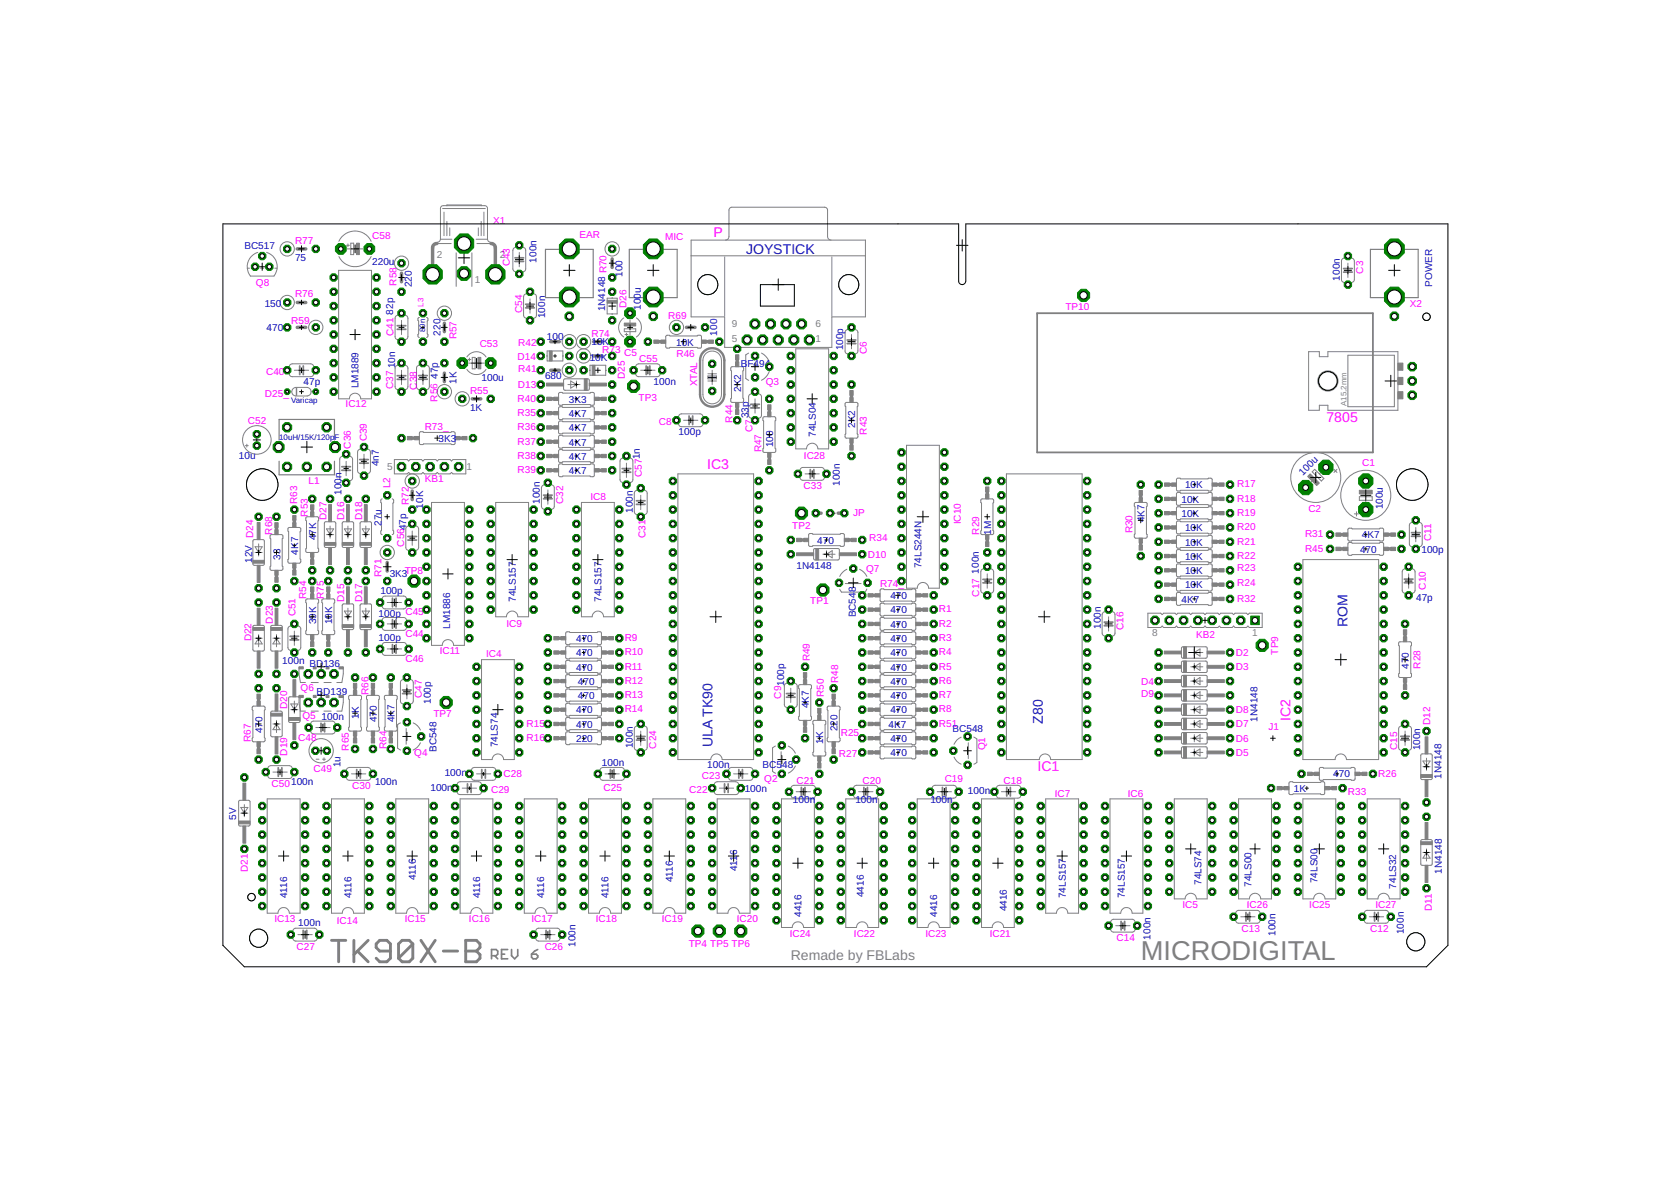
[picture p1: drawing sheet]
<svg xmlns="http://www.w3.org/2000/svg" width="297mm" height="210mm" viewBox="0 0 297 210" stroke-linecap="round" stroke-linejoin="round" font-family="sans-serif">
<defs><g id="words">
<text font-size="4.8" fill="#808080" x="202.8" y="170.6">MICRODIGITAL</text>
<g font-size="2.5" fill="#f0f">
<text x="126.8" y="42.2">P</text>
<text x="235.8" y="75">7805</text>
<text x="125.7" y="83.4">IC3</text>
<text x="229.4" y="128.2" transform="rotate(-90 229.4 128.2)">IC2</text>
<text x="184.4" y="137">IC1</text>
</g>
<g font-size="2.5" fill="#00f">
<text x="132.6" y="45.2">JOYSTICK</text>
<text x="239.5" y="111.5" transform="rotate(-90 239.5 111.5)">ROM</text>
<text x="185.4" y="128.7" transform="rotate(-90 185.4 128.7)">Z80</text>
<text x="126.7" y="132.8" transform="rotate(-90 126.7 132.8)">ULA TK90</text>
</g>
<text font-size="2.5" fill="#808080" x="140.6" y="170.6">Remade by FBLabs</text>
<g font-size="1.8" fill="#f0f">
<text x="87.7" y="39.7">X1</text>
<text x="52.4" y="43.3">R77</text>
<text x="66.2" y="42.5">C58</text>
<text x="90.6" y="47.3" transform="rotate(-90 90.6 47.3)">C43</text>
<text x="103" y="42.3">EAR</text>
<text x="118.3" y="42.6">MIC</text>
<text x="45.5" y="50.9">Q8</text>
<text x="52.4" y="52.9">R76</text>
<text x="70.5" y="50.8" transform="rotate(-90 70.5 50.8)">R58</text>
<text x="242.3" y="48.6" transform="rotate(-90 242.3 48.6)">C3</text>
<text x="51.8" y="57.5">R59</text>
<text x="70" y="59.7" transform="rotate(-90 70 59.7)">C41</text>
<text x="92.8" y="55.6" transform="rotate(-90 92.8 55.6)">C54</text>
<text x="105.1" y="59.8">R74</text>
<text x="111.4" y="54.7" transform="rotate(-90 111.4 54.7)">D26</text>
<text x="118.8" y="56.7">R69</text>
<text x="189.4" y="55">TP10</text>
<text x="250.6" y="54.7">X2</text>
<text x="81.1" y="60.3" transform="rotate(-90 81.1 60.3)">R57</text>
<text x="85.3" y="61.7">C53</text>
<text x="92" y="63.9">D14</text>
<text x="92.1" y="61.4">R42</text>
<text x="107" y="62.7">R73</text>
<text x="111" y="63.3">C5</text>
<text x="113.6" y="64.4">C55</text>
<text x="120.3" y="63.5">R46</text>
<text x="154.1" y="62.9" transform="rotate(-90 154.1 62.9)">C6</text>
<text x="47.1" y="70.6">D25_</text>
<text x="47.3" y="66.6">C40</text>
<text x="69.9" y="69.2" transform="rotate(-90 69.9 69.2)">C37</text>
<text x="74.1" y="69.2" transform="rotate(-90 74.1 69.2)">C38</text>
<text x="77.8" y="71.4" transform="rotate(-90 77.8 71.4)">R56</text>
<text x="83.6" y="70">R55</text>
<text x="92" y="71.4">R40</text>
<text x="92.1" y="69">D13</text>
<text x="92.1" y="66.2">R41</text>
<text x="111" y="67.4" transform="rotate(-90 111 67.4)">D25</text>
<text x="113.5" y="71.2">TP3</text>
<text x="123.9" y="68.7" transform="rotate(-90 123.9 68.7)">XTAL</text>
<text x="136.1" y="68.5">Q3</text>
<text x="44.1" y="75.3">C52</text>
<text x="61.4" y="72.4">IC12</text>
<text x="75.5" y="76.5">R73_</text>
<text x="92" y="73.9">R35</text>
<text x="92" y="76.5">R36</text>
<text x="117.1" y="75.5">C8</text>
<text x="130.2" y="75.1" transform="rotate(-90 130.2 75.1)">R44</text>
<text x="133.8" y="76.9" transform="rotate(-90 133.8 76.9)">C7</text>
<text x="154.1" y="77.2" transform="rotate(-90 154.1 77.2)">R43</text>
<text x="62.4" y="79.7" transform="rotate(-90 62.4 79.7)">C36</text>
<text x="65.2" y="78.4" transform="rotate(-90 65.2 78.4)">C39</text>
<text x="92" y="79">R37</text>
<text x="92" y="81.6">R38</text>
<text x="135.4" y="80.4" transform="rotate(-90 135.4 80.4)">R47</text>
<text x="142.9" y="81.6">IC28</text>
<text x="242.2" y="82.9">C1</text>
<text x="52.8" y="89.6" transform="rotate(-90 52.8 89.6)">R63</text>
<text x="54.9" y="85.9">L1</text>
<text x="69.3" y="86.8" transform="rotate(-90 69.3 86.8)">L2</text>
<text x="72.7" y="89.8" transform="rotate(-90 72.7 89.8)">R72</text>
<text x="75.5" y="85.7">KB1</text>
<text x="92" y="84.1">R39</text>
<text x="100.1" y="89.6" transform="rotate(-90 100.1 89.6)">C32</text>
<text x="105" y="88.9">IC8</text>
<text x="114.1" y="84.8" transform="rotate(-90 114.1 84.8)">C571n</text>
<text x="142.9" y="87">C33</text>
<text x="219.9" y="86.6">R17</text>
<text x="219.9" y="89.2">R18</text>
<text x="45" y="95.6" transform="rotate(-90 45 95.6)">D24</text>
<text x="48.4" y="95" transform="rotate(-90 48.4 95)">R68</text>
<text x="54.7" y="91.8" transform="rotate(-90 54.7 91.8)">R53</text>
<text x="58" y="92.4" transform="rotate(-90 58 92.4)">D27</text>
<text x="61.2" y="92.4" transform="rotate(-90 61.2 92.4)">D16</text>
<text x="64.4" y="92.4" transform="rotate(-90 64.4 92.4)">D18</text>
<text x="114.7" y="95.6" transform="rotate(-90 114.7 95.6)">C31</text>
<text x="140.8" y="94.1">TP2</text>
<text x="151.7" y="91.7">JP</text>
<text x="170.8" y="93.2" transform="rotate(-90 170.8 93.2)">IC10</text>
<text x="174.1" y="95" transform="rotate(-90 174.1 95)">R29</text>
<text x="201.3" y="94.8" transform="rotate(-90 201.3 94.8)">R30</text>
<text x="219.9" y="91.7">R19</text>
<text x="219.9" y="94.3">R20</text>
<text x="232" y="95.5">R31</text>
<text x="232.6" y="91">C2</text>
<text x="71.9" y="97.2" transform="rotate(-90 71.9 97.2)">C5647p</text>
<text x="154" y="101.6">Q7</text>
<text x="154.3" y="99.1">D10</text>
<text x="154.5" y="96.2">R34</text>
<text x="219.9" y="96.8">R21</text>
<text x="219.9" y="99.3">R22</text>
<text x="219.9" y="101.6">R23</text>
<text x="232" y="98.1">R45</text>
<text x="254.4" y="96.2" transform="rotate(-90 254.4 96.2)">C11</text>
<text x="54.4" y="106.4" transform="rotate(-90 54.4 106.4)">R54</text>
<text x="57.6" y="106.4" transform="rotate(-90 57.6 106.4)">R75</text>
<text x="61.2" y="107" transform="rotate(-90 61.2 107)">D15</text>
<text x="64.4" y="107" transform="rotate(-90 64.4 107)">D17</text>
<text x="67.8" y="102.6" transform="rotate(-90 67.8 102.6)">R71</text>
<text x="71.9" y="102">TP8</text>
<text x="144" y="107.4">TP1</text>
<text x="156.4" y="104.4">R74_</text>
<text x="174.1" y="106.1" transform="rotate(-90 174.1 106.1)">C17</text>
<text x="219.9" y="104.1">R24</text>
<text x="219.9" y="107">R32</text>
<text x="253.4" y="104.8" transform="rotate(-90 253.4 104.8)">C10</text>
<text x="44.7" y="114" transform="rotate(-90 44.7 114)">D22</text>
<text x="48.5" y="110.8" transform="rotate(-90 48.5 110.8)">D23</text>
<text x="52.5" y="109.6" transform="rotate(-90 52.5 109.6)">C51</text>
<text x="72.1" y="113.3">C44</text>
<text x="90" y="111.5">IC9</text>
<text x="111" y="113.9">R9</text>
<text x="166.9" y="108.9">R1</text>
<text x="166.9" y="111.4">R2</text>
<text x="166.9" y="113.9">R3</text>
<text x="199.7" y="112" transform="rotate(-90 199.7 112)">C16</text>
<text x="212.6" y="113.4">KB2</text>
<text x="72.1" y="117.7">C46</text>
<text x="78.2" y="116.2">IC11</text>
<text x="86.4" y="116.9">IC4</text>
<text x="111" y="116.5">R10</text>
<text x="111" y="119">R11</text>
<text x="143.9" y="117.6" transform="rotate(-90 143.9 117.6)">R49</text>
<text x="166.9" y="116.5">R4</text>
<text x="166.9" y="119">R5</text>
<text x="219.7" y="116.6">D2</text>
<text x="219.7" y="119.1">D3</text>
<text x="227.2" y="116.3" transform="rotate(-90 227.2 116.3)">TP9</text>
<text x="252.5" y="118.8" transform="rotate(-90 252.5 118.8)">R28</text>
<text x="53.4" y="122.7">Q6</text>
<text x="65.5" y="123.6" transform="rotate(-90 65.5 123.6)">R66</text>
<text x="75" y="124.1" transform="rotate(-90 75 124.1)">C47</text>
<text x="111" y="121.6">R12</text>
<text x="111" y="124.1">R13</text>
<text x="138.9" y="124.2" transform="rotate(-90 138.9 124.2)">C9</text>
<text x="146.5" y="123.9" transform="rotate(-90 146.5 123.9)">R50</text>
<text x="149" y="121.4" transform="rotate(-90 149 121.4)">R48</text>
<text x="166.9" y="121.6">R6</text>
<text x="166.9" y="124.1">R7</text>
<text x="202.8" y="121.7">D4</text>
<text x="202.8" y="123.9">D9</text>
<text x="44.6" y="131.8" transform="rotate(-90 44.6 131.8)">R67</text>
<text x="51.1" y="126.1" transform="rotate(-90 51.1 126.1)">D20</text>
<text x="53" y="131.7">C48</text>
<text x="53.8" y="127.8">Q5</text>
<text x="77" y="127.4">TP7</text>
<text x="93.6" y="129.2">R15</text>
<text x="93.6" y="131.7">R16</text>
<text x="111" y="126.6">R14</text>
<text x="149.5" y="130.8">R25</text>
<text x="166.9" y="129.2">R51</text>
<text x="166.9" y="126.6">R8</text>
<text x="219.7" y="131.8">D6</text>
<text x="219.7" y="129.3">D7</text>
<text x="219.7" y="126.8">D8</text>
<text x="225.5" y="129.8">J1</text>
<text x="254.2" y="128.9" transform="rotate(-90 254.2 128.9)">D12</text>
<text x="51.1" y="134.3" transform="rotate(-90 51.1 134.3)">D19</text>
<text x="55.7" y="137.3">C49</text>
<text x="62" y="133.4" transform="rotate(-90 62 133.4)">R65</text>
<text x="68.7" y="133.1" transform="rotate(-90 68.7 133.1)">R64</text>
<text x="73.7" y="134.3">Q4</text>
<text x="116.6" y="133" transform="rotate(-90 116.6 133)">C24</text>
<text x="149.1" y="134.6">R27</text>
<text x="175.1" y="133.4" transform="rotate(-90 175.1 133.4)">Q1</text>
<text x="219.7" y="134.4">D5</text>
<text x="248.4" y="133.4" transform="rotate(-90 248.4 133.4)">C15</text>
<text x="48.3" y="140">C50100n</text>
<text x="62.6" y="140.2">C30</text>
<text x="87.3" y="140.9">C29</text>
<text x="89.5" y="138.1">C28</text>
<text x="107.3" y="140.6">C25</text>
<text x="122.5" y="140.9">C22</text>
<text x="124.8" y="138.4">C23</text>
<text x="135.9" y="139.1">Q2</text>
<text x="141.6" y="139.3">C21</text>
<text x="153.3" y="139.3">C20</text>
<text x="167.9" y="139">C19</text>
<text x="178.4" y="139.3">C18</text>
<text x="187.5" y="141.6">IC7</text>
<text x="200.5" y="141.6">IC6</text>
<text x="239.6" y="141.2">R33</text>
<text x="245" y="138.1">R26</text>
<text x="44.1" y="154.9" transform="rotate(-90 44.1 154.9)">D21</text>
<text x="210.2" y="161.3">IC5</text>
<text x="221.6" y="161.3">IC26</text>
<text x="232.7" y="161.3">IC25</text>
<text x="244.5" y="161.3">IC27</text>
<text x="254.5" y="161.9" transform="rotate(-90 254.5 161.9)">D11</text>
<text x="48.8" y="163.8">IC13</text>
<text x="59.9" y="164.1">IC14</text>
<text x="71.9" y="163.8">IC15</text>
<text x="83.4" y="163.8">IC16</text>
<text x="94.5" y="163.8">IC17</text>
<text x="105.9" y="163.8">IC18</text>
<text x="117.6" y="163.8">IC19</text>
<text x="131" y="163.8">IC20</text>
<text x="140.4" y="166.5">IC24</text>
<text x="151.8" y="166.5">IC22</text>
<text x="164.5" y="166.5">IC23</text>
<text x="175.9" y="166.5">IC21</text>
<text x="198.5" y="167.2">C14</text>
<text x="220.7" y="165.6">C13</text>
<text x="243.6" y="165.6">C12</text>
<text x="52.7" y="168.8">C27</text>
<text x="96.8" y="168.8">C26</text>
<text x="122.4" y="168.3">TP4 TP5 TP6</text>
</g>
<g font-size="1.8" fill="#00f">
<text x="43.4" y="44.2">BC517</text>
<text x="52.4" y="46.4">75</text>
<text x="66.2" y="47.2">220u</text>
<text x="95.4" y="46.7" transform="rotate(-90 95.4 46.7)">100n</text>
<text x="73.2" y="51.1" transform="rotate(-90 73.2 51.1)">220</text>
<text x="110.7" y="49.2" transform="rotate(-90 110.7 49.2)">100</text>
<text x="238.1" y="49.9" transform="rotate(-90 238.1 49.9)">100n</text>
<text x="254.6" y="51" transform="rotate(-90 254.6 51)">POWER</text>
<text x="47.1" y="54.6">150</text>
<text x="47.4" y="58.8">470</text>
<text x="69.9" y="55.9" transform="rotate(-90 69.9 55.9)">82p</text>
<text x="78.3" y="59.7" transform="rotate(-90 78.3 59.7)">220</text>
<text x="96.9" y="56.5" transform="rotate(-90 96.9 56.5)">100n</text>
<text x="107.6" y="55.3" transform="rotate(-90 107.6 55.3)">1N4148 R70</text>
<text x="113.9" y="55.1" transform="rotate(-90 113.9 55.1)">100u</text>
<text x="127.5" y="59.7" transform="rotate(-90 127.5 59.7)">100</text>
<text x="70.2" y="65.4" transform="rotate(-90 70.2 65.4)">10n</text>
<text x="97.2" y="60.4">100</text>
<text x="104.8" y="64.2">10K</text>
<text x="105.1" y="61.3">10K</text>
<text x="120.2" y="61.4">10K</text>
<text x="131.7" y="65.3">B</text>
<text x="132.9" y="65.3">F494</text>
<text x="149.9" y="62.3" transform="rotate(-90 149.9 62.3)">100p</text>
<text x="54" y="68.5">47p</text>
<text x="63.7" y="69" transform="rotate(-90 63.7 69)">LM1889</text>
<text x="77.8" y="67.3" transform="rotate(-90 77.8 67.3)">47p</text>
<text x="81.1" y="68.2" transform="rotate(-90 81.1 68.2)">1K</text>
<text x="85.6" y="67.7">100u</text>
<text x="96.9" y="67.3">680</text>
<text x="101.1" y="71.6">3K3</text>
<text x="116.2" y="68.5">100n</text>
<text x="131.7" y="69.7" transform="rotate(-90 131.7 69.7)">2K2</text>
<text x="83.6" y="73.1">1K</text>
<text x="101.1" y="74.1">4K7</text>
<text x="101.1" y="76.7">4K7</text>
<text x="120.6" y="77.4">100p</text>
<text x="133.1" y="74.3" transform="rotate(-90 133.1 74.3)">33p</text>
<text x="145" y="77.6" transform="rotate(-90 145 77.6)">74LS04</text>
<text x="152" y="76" transform="rotate(-90 152 76)">2K2</text>
<text x="42.5" y="81.6">10u</text>
<text x="67.4" y="82.9" transform="rotate(-90 67.4 82.9)">4n7</text>
<text x="78" y="78.6">3K3</text>
<text x="101.1" y="79.2">4K7</text>
<text x="101.1" y="81.7">4K7</text>
<text x="137.4" y="79.5" transform="rotate(-90 137.4 79.5)">100</text>
<text x="60.7" y="88" transform="rotate(-90 60.7 88)">100n</text>
<text x="95.9" y="89.6" transform="rotate(-90 95.9 89.6)">100n</text>
<text x="101.1" y="84.3">4K7</text>
<text x="149.3" y="86.4" transform="rotate(-90 149.3 86.4)">100n</text>
<text x="210" y="89.4">10K</text>
<text x="210.7" y="86.8">10K</text>
<text x="231.6" y="84.7" transform="rotate(-45 231.6 84.7)">10 u</text>
<text x="67.8" y="93.5" transform="rotate(-90 67.8 93.5)">27u</text>
<text x="75.2" y="90.4" transform="rotate(-90 75.2 90.4)">10K</text>
<text x="112.5" y="91.1" transform="rotate(-90 112.5 91.1)">100n</text>
<text x="176.2" y="95.1" transform="rotate(-90 176.2 95.1)">1M</text>
<text x="203.5" y="92.9" transform="rotate(-90 203.5 92.9)">4K7</text>
<text x="210" y="91.9">10K</text>
<text x="210.7" y="94.4">10K</text>
<text x="242.1" y="95.7">4K7</text>
<text x="245.8" y="90.5" transform="rotate(-90 245.8 90.5)">100u</text>
<text x="44.8" y="100" transform="rotate(-90 44.8 100)">12V</text>
<text x="49.8" y="99.5" transform="rotate(-90 49.8 99.5)">33</text>
<text x="53" y="98.6" transform="rotate(-90 53 98.6)">4K7</text>
<text x="56.2" y="96" transform="rotate(-90 56.2 96)">47K</text>
<text x="141.6" y="101.2">1N4148</text>
<text x="145.3" y="96.7">470</text>
<text x="163.8" y="101" transform="rotate(-90 163.8 101)">74LS244N</text>
<text x="174" y="101.9" transform="rotate(-90 174 101.9)">100n</text>
<text x="210.7" y="97">10K</text>
<text x="210.7" y="99.5">10K</text>
<text x="241.8" y="98.2">470</text>
<text x="252.7" y="98.3">100p</text>
<text x="67.6" y="105.6">100p</text>
<text x="69.3" y="102.6">3K3</text>
<text x="91.7" y="107" transform="rotate(-90 91.7 107)">74LS157</text>
<text x="106.9" y="107" transform="rotate(-90 106.9 107)">74LS157</text>
<text x="158.3" y="106.5">470</text>
<text x="210" y="107.1">4K7</text>
<text x="210.7" y="102.1">10K</text>
<text x="210.7" y="104.6">10K</text>
<text x="251.7" y="106.9">47p</text>
<text x="56.2" y="111" transform="rotate(-90 56.2 111)">39K</text>
<text x="59" y="111" transform="rotate(-90 59 111)">10K</text>
<text x="67.3" y="113.9">100p</text>
<text x="67.3" y="109.7">100p C45</text>
<text x="80" y="111.8" transform="rotate(-90 80 111.8)">LM1886</text>
<text x="152.1" y="109.7" transform="rotate(-90 152.1 109.7)">BC548</text>
<text x="158.3" y="109">470</text>
<text x="158.3" y="111.6">470</text>
<text x="195.7" y="111.8" transform="rotate(-90 195.7 111.8)">100n</text>
<text x="50.2" y="118.1">100n BD136</text>
<text x="102.4" y="116.7">470</text>
<text x="102.4" y="119.2">470</text>
<text x="102.4" y="114.1">470</text>
<text x="158.3" y="114.1">470</text>
<text x="158.3" y="116.7">470</text>
<text x="158.3" y="119.2">470</text>
<text x="250.4" y="118.9" transform="rotate(-90 250.4 118.9)">470</text>
<text x="56.3" y="123.6">BD139</text>
<text x="76.6" y="125.1" transform="rotate(-90 76.6 125.1)">100p</text>
<text x="102.7" y="121.7">470</text>
<text x="102.7" y="124.3">470</text>
<text x="139.4" y="121.9" transform="rotate(-90 139.4 121.9)">100p</text>
<text x="143.8" y="125.9" transform="rotate(-90 143.8 125.9)">4K7</text>
<text x="158.3" y="121.7">470</text>
<text x="158.3" y="124.3">470</text>
<text x="46.7" y="130.3" transform="rotate(-90 46.7 130.3)">470</text>
<text x="57.2" y="127.9">100n</text>
<text x="63.8" y="127.8" transform="rotate(-90 63.8 127.8)">1K</text>
<text x="67" y="128.4" transform="rotate(-90 67 128.4)">470</text>
<text x="70.1" y="128.4" transform="rotate(-90 70.1 128.4)">4K7</text>
<text x="102.4" y="126.8">470</text>
<text x="102.4" y="129.3">470</text>
<text x="102.4" y="131.9">220</text>
<text x="148.9" y="130" transform="rotate(-90 148.9 130)">220</text>
<text x="158" y="129.3">4K7</text>
<text x="158.3" y="131.9">470</text>
<text x="158.3" y="126.8">470</text>
<text x="169.3" y="130.1">BC548</text>
<text x="223.5" y="128.3" transform="rotate(-90 223.5 128.3)">1N4148</text>
<text x="60.5" y="136.3" transform="rotate(-90 60.5 136.3)">1u</text>
<text x="77.6" y="133.7" transform="rotate(-90 77.6 133.7)">BC548</text>
<text x="79" y="138">100n</text>
<text x="88.5" y="132.9" transform="rotate(-90 88.5 132.9)">74LS74</text>
<text x="107" y="136.2">100n</text>
<text x="112.5" y="133" transform="rotate(-90 112.5 133)">100n</text>
<text x="125.7" y="136.5">100n</text>
<text x="135.6" y="136.5">BC548</text>
<text x="146.3" y="132.2" transform="rotate(-90 146.3 132.2)">1K</text>
<text x="158.3" y="134.4">470</text>
<text x="252.4" y="133.4" transform="rotate(-90 252.4 133.4)">100n</text>
<text x="66.7" y="139.6">100n</text>
<text x="76.5" y="140.5">100n</text>
<text x="132.4" y="140.9">100n</text>
<text x="140.9" y="142.8">100n</text>
<text x="152.1" y="142.8">100n</text>
<text x="165.4" y="142.8">100n</text>
<text x="172.1" y="141.2">100n</text>
<text x="230" y="140.8">1K</text>
<text x="237" y="138.1">470</text>
<text x="256.2" y="138.4" transform="rotate(-90 256.2 138.4)">1N4148</text>
<text x="42" y="145.7" transform="rotate(-90 42 145.7)">5V</text>
<text x="131" y="154.9" transform="rotate(-90 131 154.9)">4116</text>
<text x="256.3" y="155.3" transform="rotate(-90 256.3 155.3)">1N4148</text>
<text x="51.1" y="159.6" transform="rotate(-90 51.1 159.6)">4116</text>
<text x="62.5" y="159.6" transform="rotate(-90 62.5 159.6)">4116</text>
<text x="73.9" y="156.5" transform="rotate(-90 73.9 156.5)">4116</text>
<text x="85.3" y="159.6" transform="rotate(-90 85.3 159.6)">4116</text>
<text x="96.8" y="159.6" transform="rotate(-90 96.8 159.6)">4116</text>
<text x="108.2" y="159.6" transform="rotate(-90 108.2 159.6)">4116</text>
<text x="119.6" y="156.8" transform="rotate(-90 119.6 156.8)">4116</text>
<text x="153.6" y="159.5" transform="rotate(-90 153.6 159.5)">4416</text>
<text x="179" y="162" transform="rotate(-90 179 162)">4416</text>
<text x="189.4" y="159.6" transform="rotate(-90 189.4 159.6)">74LS157</text>
<text x="199.9" y="159.6" transform="rotate(-90 199.9 159.6)">74LS157</text>
<text x="213.6" y="157.3" transform="rotate(-90 213.6 157.3)">74LS74</text>
<text x="222.5" y="157.6" transform="rotate(-90 222.5 157.6)">74LS00</text>
<text x="234.2" y="157" transform="rotate(-90 234.2 157)">74LS00</text>
<text x="248.2" y="157.9" transform="rotate(-90 248.2 157.9)">74LS32</text>
<text x="53" y="164.7">100n</text>
<text x="142.5" y="162.9" transform="rotate(-90 142.5 162.9)">4416</text>
<text x="166.6" y="162.9" transform="rotate(-90 166.6 162.9)">4416</text>
<text x="204.5" y="167" transform="rotate(-90 204.5 167)">100n</text>
<text x="226.7" y="166.4" transform="rotate(-90 226.7 166.4)">100n</text>
<text x="249.6" y="166.1" transform="rotate(-90 249.6 166.1)">100n</text>
<text x="102.3" y="168.3" transform="rotate(-90 102.3 168.3)">100n</text>
</g>
<g font-size="1.8" fill="#808080">
<text x="77.7" y="45.8">2</text>
<text x="88.8" y="45.8">2</text>
<text x="84.4" y="50.3">1</text>
<text x="130.1" y="58.2">9</text>
<text x="145" y="58.1">6</text>
<text x="130.1" y="60.7">5</text>
<text x="145" y="60.7">1</text>
<text x="68.8" y="83.6">5</text>
<text x="82.9" y="83.6">1</text>
<text x="204.8" y="113">8</text>
<text x="222.6" y="113">1</text>
</g>
<text font-size="1.4" fill="#f0f" x="75.3" y="54.5" transform="rotate(-90 75.3 54.5)">L3</text>
<g font-size="1.4" fill="#00f">
<text x="75.6" y="59.1" transform="rotate(-90 75.6 59.1)">80n</text>
<text x="51.7" y="71.6">Varicap</text>
<text x="49.6" y="78.1">10uH/15K/120pF</text>
</g>
<text font-size="1.4" fill="#808080" x="239.3" y="72.2" transform="rotate(-90 239.3 72.2)">A15,2mm</text>
</g></defs>
<g fill="none" stroke="#808080" stroke-width=".51">
<path d="M58.9 167.1h2.6M60.2 167.1v3.8M62.9 167.1v3.8M63.5 169l1.9 1.9M65.4 167.1l-2.5 2.6M69.4 169h-1.9l-.6-.6v-.6l.6-.7h1.3l.6 .7v2.5l-.6 .6h-1.3l-.6-.6M73.4 167.8l-.7-.7h-1.2l-.7 .7v2.5M73.4 167.8v2.5l-.7 .6h-1.2l-.7-.6M73.4 167.8l-2.6 2.5M74.8 167.1l2.6 3.8M77.4 167.1l-2.6 3.8M78.8 169h2.5"/>
<path d="M82.8 167.1h1.9l.6 .7v.6l-.6 .6 .6 .7v.6l-.6 .6h-1.9zM82.8 169h1.9"/>
</g>
<path d="M87.4 169.9h.8l.3-.3v-.6l-.3-.2h-.8v1.6M87.9 169.9l.6 .5M89.2 169.6h.5M90.3 168.8h-1.1v1.6h1.1M90.9 168.8v1.1l.6 .5 .5-.5v-1.1M94.5 169.6h.8l.3 .3v.2l-.3 .3h-.5l-.3-.3zM95.6 168.8l-.6 .2-.5 .6" fill="none" stroke="#808080" stroke-width=".3"/>
<g fill="none" stroke="#808080" stroke-width=".32">
<path d="M70.6 57.9h1.5M70.6 58.5h1.5M91.5 45.8h1.6M91.5 46.5h1.6M93.5 54.1h1.5M93.5 54.7h1.5M184.4 55.7h59.7v24.7h-59.7zM238.8 47.7h1.6M238.8 48.4h1.6M53.3 65v1.6M53.9 65v1.6M70.6 66.8h1.5"/>
<path d="M70.6 67.4h1.5M74.4 67.4h1.5M74.4 66.8h1.5M114.9 65v1.6M115.5 65v1.6M122.5 73.9v1.6M123.1 73.9v1.6M133.5 71.9h1.5M133.5 72.5h1.5M150.6 60.4h1.5M150.6 61.1h1.5M60.8 83.6h1.5"/>
<path d="M60.8 83h1.5M63.9 82.3h1.6M63.9 81.7h1.6M72.5 95.4h1.5M72.5 96h1.5M96.6 88.6h1.5M96.6 88h1.5M110.6 83.3h1.5M110.6 83.9h1.5M113.1 89h1.6M113.1 89.6h1.6M144 83.5v1.5"/>
<path d="M144.7 83.5v1.5M250.9 95.3h1.5M250.9 94.7h1.5M51.6 113.7h1.5M51.6 113.1h1.5M69.8 106.3v1.5M69.8 110.1v1.6M69.8 114.6v1.5M70.4 106.3v1.5M70.4 110.1v1.6M70.4 114.6v1.5M174.7 103.6h1.6"/>
<path d="M174.7 103h1.6M196.3 110.6h1.5M196.3 111.2h1.5M249.6 103.6h1.6M249.6 102.9h1.6M49.5 136.5v1.5M50.1 136.5v1.5M57.1 128.5v1.6M57.7 128.5v1.6M63.4 136.8v1.5M64.1 136.8v1.5M71.6 122.6h1.5"/>
<path d="M71.6 123.3h1.5M83.1 139.3v1.5M83.7 139.3v1.5M85.6 136.8v1.5M86.3 136.8v1.5M108.5 136.8v1.5M109.1 136.8v1.5M113.1 130.9h1.6M113.1 131.5h1.6M128.8 139.3v1.5M129.4 139.3v1.5M131.3 136.8v1.5"/>
<path d="M132 136.8v1.5M139.8 123.3h1.5M139.8 123.9h1.5M142.5 140v1.5M143.1 140v1.5M153.6 140v1.5M154.2 140v1.5M167.5 140v1.5M168.2 140v1.5M179 140v1.5M179.6 140v1.5M249 131.5h1.5"/>
<path d="M249 130.9h1.5M53.9 165.4v1.5M54.5 165.4v1.5M97.1 165.4v1.5M97.7 165.4v1.5M199.3 163.8v1.5M199.9 163.8v1.5M221.5 162.2v1.5M222.1 162.2v1.5M244.3 162.2v1.5M245 162.2v1.5"/>
</g>
<g fill="none" stroke="#808080" stroke-width=".18">
<path d="M78.7 37.1h7.6M78.9 37.7v4.2M79.4 36.6v-.2h6.1v.2M79.4 39.3v2.6M85.5 39.3v2.6M86 37.7v4.2M44 47.7h.3M45.8 44.9a2.66 2.66 0 0 0-1.8 2.8M46.3 47.7h.6M47.4 44.9a2.68 2.68 0 0 1 1.3 4.2h-4.2l-.4-.7-.1-.7M48.9 47.7h.4M60.2 48h5.8v22.9h-1.9a1.02 1.02 0 0 0-1-1 1.02 1.02 0 0 0-1 1h-1.9z"/>
<path d="M60.2 42.9a3.2 3.2 0 0 1 2.9-1.8 3.2 3.2 0 0 1 2.9 1.8M60.2 45.6a3.2 3.2 0 0 0 2.9 1.8 3.2 3.2 0 0 0 2.9-1.8M61.6 43.6h.5M61.7 44.2h.7M61.8 43.3v.6M62.4 43.2h.5v2.1h-.5zM63.8 44.2h.7M70.7 56l-.4 .2-.1 .4 .1 3.4 .1 .3h.3M71.4 56.9v1M71.4 58.5v1M72 56l.3 .1 .2 .5v3.2l-.2 .5h-.3M74.5 56.4l-.1 .1-.1 .2 .1 .4v2.2l-.1 .4 .1 .2 .1 .1"/>
<path d="M75.8 56.4l.3 .3-.2 .4v2.2l.2 .4-.3 .3M77.7 43.3h2.5M78.3 42.5l-.1 .3-.4 .2M78.3 42.5v-5.4l.2-.5h.3h7.7l.2 .5v5.4M78.3 42.5h2M79.9 40.5v1.4M81.1 44.9v6M83.9 44.9v6M84.6 42.5h2.1M84.8 43.3h2.5M85 40.5v1.4M86.7 42.5l.2 .4 .3 .1"/>
<path d="M91.7 44l-.3 .1-.2 .4v3.3l.2 .4 .3 .1M92.3 44.9v.9M92.3 46.5v.9M92.9 44l.4 .1 .2 .4v3.3l-.2 .4-.4 .1M93.6 52.2l-.3 .1-.2 .4v3.3l.2 .5 .3 .1M94.2 53.1v1M94.2 54.7v1M94.8 52.2l.4 .1 .2 .4v3.3l-.2 .5-.4 .1M107.9 53h1.8v2.8h-1.8zM108.8 52.9v.1M108.8 55.8v.1M110.9 56.5a2.02 2.02 0 0 0 0 3.4"/>
<path d="M111 58.4h2v.5h-2zM111.1 59.5h.5M111.4 59.2v.5M112 56.8v.8M112 58.9v.7M113.1 56.5a2.05 2.05 0 0 1 0 3.4M118.4 59.7l.6-.1 .1 .1h4.8l.2-.1h.4l.2 .2v1.9l-.2 .2h-.4l-.2-.2h-4.8l-.1 .2h-.5l-.2-.3zM122.9 42.7h30.9v13.6h-5.9v5.4h-19.1v-5.4h-5.9zM122.9 45.5h30.9M128.8 45.7v10.5M128.9 42.7l.4-.2 .3-.3v-4.9l.2-.4 .3-.1 16.6 .1 .3 .1 .1 .3v4.9l.3 .3 .3 .2M147.9 45.7v10.5"/>
<path d="M150.7 58.6l-.4 .2-.1 .3v3.4l.2 .3 .3 .1M151.4 59.5v.9M152 58.6l.4 .2 .1 .3v3.4l-.2 .3-.3 .1M239 45.9l-.5 .2v.3v3.3v.3l.5 .2M239.6 46.8v.9M239.6 48.4v.9M240.2 45.9l.3 .1 .2 .4v3.3l-.2 .4-.3 .1M43.6 79.2h.5M43.9 79v.5M51.3 69.6h.5M51.4 65.2l.1-.3 .4-.2h3.3l.4 .2 .2 .3M51.4 66.4l.1 .3 .4 .3h3.3l.3-.1 .3-.5"/>
<path d="M52.1 69.1l.5-.2h2a.77 .77 0 0 1 .7 .7 .77 .77 0 0 1-.7 .8h-2a.76 .76 0 0 1-.7-.5 .76 .76 0 0 1 .2-.8zM52.3 65.8h1M53.9 65.8h1M55.4 69.6h.5M64.1 79.8l-.5 .3v.2v3.5l.2 .3 .3 .1M65.3 79.8l.3 .1 .2 .4v3.5l-.2 .3-.3 .1M70.7 64.9l-.4 .2-.1 .3 .1 3.5 .1 .3h.3M71.4 65.8v1M71.4 67.4v.9M72 64.9l.3 .1 .2 .4v3.3l-.2 .5h-.3M74.5 64.9l-.4 .2-.1 .3 .1 3.5 .2 .3h.2M74.6 76.8l.6-.1 .1 .2h4.8l.2-.2 .4 .1 .2 .2v1.9l-.3 .1h-.3l-.2-.1h-4.8l-.1 .1h-.5l-.2-.2z"/>
<path d="M75.2 65.8v1M75.2 67.4v.9M75.8 64.9l.3 .1 .2 .4v3.3l-.2 .5h-.3M83 63.4a2.02 2.02 0 0 1 3.4 0M83 65.7a2.05 2.05 0 0 0 3.4 0M83.2 63.9h.5M83.3 64.5h.6M83.4 63.6v.6M83.9 63.5h.6v2.1h-.6zM85.3 64.5h.8M97.1 63.3h.2M97.3 62.4h2.8v1.8h-2.8z"/>
<path d="M99.4 72.4l.5-.1 .2 .1h4.8l.1-.1h.5l.1 .2v1.9l-.2 .2h-.4l-.1-.2h-4.8l-.2 .2-.4-.1-.2-.2zM99.4 74.9l.5-.1 .2 .2h4.8l.1-.2h.5l.1 .3v1.9l-.2 .1h-.4l-.1-.1h-4.8l-.2 .1h-.4l-.2-.2zM99.4 77.4h.5l.2 .1h4.8l.1-.1h.5l.1 .2v1.9l-.2 .2h-.4l-.1-.2h-4.8l-.2 .2-.4-.1-.2-.2zM99.4 80l.5-.1 .2 .1h4.8l.1-.1h.5l.1 .3v1.8l-.2 .2h-.4l-.1-.1h-4.8l-.2 .1h-.4l-.2-.3zM99.4 69.8l.5-.1 .2 .2h4.8l.1-.2 .5 .1 .1 .2v1.9l-.2 .1h-.4l-.1-.1h-4.8l-.2 .1h-.4l-.2-.2zM100.1 63.3h.1M100.3 67.4h4.3l.2 .2-.1 1.6-.2 .2-4.1-.1-.2-.2zM100.9 68.3h2.2M101.5 67.7l1 .6-1 .7zM102.5 67.7v1.3M104.8 65.8h.1M104.9 64.9h2.8v1.8h-2.8z"/>
<path d="M107.7 65.8h.1M113 65.2l.1-.3 .4-.2h3.3l.4 .2 .1 .3M113 66.4l.2 .5 .3 .1 3.5-.1 .2-.2 .1-.3M113.9 65.8h1M115.5 65.8h.9M120.6 74.1l.1-.3 .4-.2h3.3l.3 .1 .2 .4M120.6 75.3l.2 .5h.3h3.3h.3l.2-.5M121.5 74.7h1M123.1 74.7h1M125.5 62.8a1.65 1.65 0 0 1 1.8-.3 1.65 1.65 0 0 1 .9 1.5v6.1a1.65 1.65 0 0 1-1.6 1.7 1.65 1.65 0 0 1-1.7-1.7v-6.1l.2-.6zM125.8 66.8h1.6v.5h-1.6zM125.8 66.4h1.6"/>
<path d="M125.8 67.7h1.6M126.6 65.8v.6M126.6 67.7v.6M130 65.3l1.9-.1 .3 .1v.5l-.1 .1v4.9l.1 .1v.4l-.2 .2h-1.8l-.3-.1v-.5l.1-.1v-4.9l-.1-.1zM133.1 62.8l-.5 .3v4.2l.5 .3M133.6 70l-.3 .1-.2 .4v3.5l.2 .2 .3 .1M134.1 63.8v.3M134.1 66.3v.3M134.2 70.9v1M134.2 72.5v.9M134.9 70l.4 .2 .1 .3-.1 3.5-.2 .2-.2 .1M135.4 62.8a2.68 2.68 0 0 1 1.5 2.4 2.68 2.68 0 0 1-1.5 2.4"/>
<path d="M135.7 74.1h1.9l.3 .1v.5l-.1 .1v4.9l.1 .1v.4l-.1 .2h-1.9l-.3-.1v-.5l.1-.1zM141.5 62h5.8v17.8h-1.9a1.02 1.02 0 0 0-1-1 1.02 1.02 0 0 0-1 1h-1.9zM150.3 71.6l2-.1 .2 .2v.5l-.1 .1v4.8l.1 .1v.4l-.2 .3h-1.8l-.3-.2v-.5l.1-.1zM151.4 61.1v.9M161.1 79.1h5.9v25.4h-1.9a1.02 1.02 0 0 0-1-1 1.02 1.02 0 0 0-1.1 1h-1.9zM232.6 62.5h1.9v.9h1.6v-.9h12.4v10.4h-12.4v-.9h-1.6v.9h-1.9zM239.6 63.1h8.3v9.2h-8.3zM45 96l1.7-.1 .3 .2v4.1l-.2 .3h-1.6l-.2-.2zM45.3 97.2h1.3l-.6 1zM45.3 98.2h1.3M46 96.7v2.1M48.1 95.1l1.9-.1 .3 .2v.5l-.1 .1v4.8l.1 .1v.4l-.2 .2-1.8 .1-.3-.2v-.5l.1-.1z"/>
<path d="M51.2 93.8l2-.1 .2 .2 .1 .5-.2 .1v4.8l.2 .2v.3l-.2 .3h-1.9l-.2-.2v-.4l.1-.2zM54.4 91.9l2-.1 .2 .2v.5l-.1 .1v4.8l.1 .2v.3l-.1 .3h-1.9l-.2-.2v-.4l.1-.2zM57.7 92.8l1.7-.1 .3 .2v4.1l-.2 .3h-1.6l-.2-.1zM58 94h1.3l-.6 1zM58 95h1.3M58.7 93.5v2.2M60.9 81.1l-.4 .2-.1 .3v3.5l.2 .2 .3 .1M60.9 92.8l1.7-.1 .2 .2 .1 4.1-.2 .3h-1.6l-.2-.1zM61.2 94h1.3l-.7 1zM61.2 95h1.3M61.5 82v1M61.5 83.6v.9"/>
<path d="M61.8 93.5v2.2M62.2 81.1l.4 .2 .1 .3v3.5l-.2 .2-.3 .1M64.1 92.8l1.7-.1 .2 .2v4.1l-.1 .3h-1.6l-.3-.1zM64.4 94h1.3l-.7 1zM64.4 95h1.3M64.7 80.7v1M64.7 82.3v1M65 93.5v2.2M67.9 88.7l-.2 .2v.4l.1 .1v4.9l-.1 .1v.4l.2 .2M69.7 88.7l.3 .2v.4l-.2 .1v4.9l.2 .1v.4l-.3 .2M70.1 81.7h2.3l.2 .2 .3-.2h2l.3 .2 .2-.2h2.1l.2 .2 .3-.2h2l.3 .2 .2-.2h2.3v2.5h-2.3l-.2-.2-.3 .2h-2l-.3-.2-.2 .2h-2.1l-.2-.2-.3 .2h-2l-.3-.2-.2 .2h-2.3zM72.6 93.5l-.4 .2-.1 .3v3.3l.1 .3 .4 .2"/>
<path d="M73.3 94.4v1M73.3 96v.9M73.9 93.5l.3 .1 .2 .4v3.3l-.2 .4-.3 .1M76.7 89.3h5.8v25.4h-1.9a1.02 1.02 0 0 0-1-1 1.02 1.02 0 0 0-1 1h-1.9zM88.1 89.3h5.9v20.3h-1.9a1.02 1.02 0 0 0-1.1-1 1.02 1.02 0 0 0-1 1h-1.9zM96.8 86.2l-.3 .1-.3 .4v3.3l.3 .4 .3 .1M97.4 87.1v.9M97.4 88.6v1M98 86.2l.4 .2 .1 .3v3.3l-.1 .3-.4 .2M99.4 82.5l.5-.1 .2 .2h4.8l.1-.2 .5 .1 .1 .2v1.9l-.2 .1h-.4l-.1-.1h-4.8l-.2 .1h-.4l-.2-.2zM103.4 89.3h5.8v20.3h-1.9a1.02 1.02 0 0 0-1-1 1.02 1.02 0 0 0-1 1h-1.9zM110.7 81.4l-.3 .1-.2 .4v3.5l.2 .3h.3"/>
<path d="M111.4 82.3v1M111.4 83.9v1M112 81.4l.4 .2 .1 .3v3.5l-.2 .3h-.3M113.3 87.1l-.3 .1-.2 .5v3.3l.2 .4 .3 .1M113.9 88v1M113.9 89.6v1M114.5 87.1l.5 .3v.3v3.3v.2l-.5 .3M120.5 84.2h13.5v50.8h-5.6a1.02 1.02 0 0 0-1-1 1.02 1.02 0 0 0-1.1 1h-5.8zM142.2 84.9l.1 .3 .4 .2h3.3l.3-.1 .2-.4M142.2 83.6l.1-.3 .4-.2h3.3l.3 .1 .2 .4M143.1 84.2h.9M143.8 94.9l.6-.1 .1 .2h4.8l.2-.2h.4l.2 .3v1.9l-.3 .1h-.3l-.2-.1h-4.8l-.1 .1h-.5l-.2-.2z"/>
<path d="M144.7 84.2h.9M144.7 97.6l4.3-.1 .2 .2v1.7l-.3 .1h-4.1l-.2-.2zM146.3 98.5h2.1M146.9 98.5l1-.6v1.2zM146.9 97.9v1.2M174.3 88.8l.3-.1h1.8l.2 .1v.5l-.1 .1v4.9l.1 .1v.4l-.1 .2h-1.9l-.3-.1v-.5l.2-.1v-4.9l-.2-.1zM178.9 84.2h13.5v50.8h-5.6a1.02 1.02 0 0 0-1-1 1.02 1.02 0 0 0-1.1 1h-5.8zM201.7 89.5l.2-.2h1.8l.2 .2v.4l-.1 .2v4.8l.1 .1v.4l-.1 .2-1.9 .1-.2-.2-.1-.5 .2-.1v-4.8l-.2-.2zM209.1 90.2l.3-.1h.4l.1 .1h4.8l.1-.1h.5l.2 .2v1.9l-.3 .2h-.4l-.1-.2h-4.8l-.1 .2-.5-.1-.2-.2zM209.1 92.8l.3-.2h.4l.1 .1h4.8l.1-.1h.5l.2 .3v1.8l-.3 .2h-.4l-.1-.1h-4.8l-.1 .1h-.5l-.2-.3zM209.1 95.3l.3-.2h.4l.1 .2h4.8l.1-.2 .5 .1 .2 .2v1.9l-.3 .1h-.4l-.1-.1h-4.8l-.1 .1h-.5l-.2-.2zM209.2 85.1l.6-.1 .1 .1h4.8l.1-.1h.5l.2 .2v1.9l-.3 .2h-.4l-.1-.2h-4.8l-.1 .2-.5-.1-.2-.2z"/>
<path d="M209.2 87.6l.6-.1 .1 .2h4.8l.1-.2h.5l.2 .3v1.9l-.3 .1h-.4l-.1-.1h-4.8l-.1 .1h-.5l-.2-.2zM209.2 97.7l5.5 .1 .1-.1h.5l.2 .2v1.9l-.3 .2h-.4l-.1-.2h-4.8l-.1 .2-.5-.1-.2-.2zM231.6 99.5h13.5v35.5h-5.7a1.02 1.02 0 0 0-1.1-1 1.02 1.02 0 0 0-1 1h-5.7zM233.3 83.9l.4-.5 1.6 1.6-.4 .5zM233.4 85.3l-.3 .4M234.7 84.1l-.2 .1M237.1 83.4l.6 .6M237.7 83.4l-.6 .6M239.7 94l.5-.1 .2 .1h4.8l.1-.1h.5l.2 .2-.1 1.9-.2 .2h-.4l-.1-.2h-4.8l-.2 .2-.4-.1-.2-.2zM239.7 96.5l.5-.1 .2 .1h4.8l.1-.1h.5l.2 .3-.1 1.9-.2 .1h-.4l-.1-.1h-4.8l-.2 .1h-.4l-.2-.3zM240.7 91.3h.8M241.1 91v.7"/>
<path d="M241.6 88.3h2.3v.6h-2.3zM242.8 86.9v.5M242.8 88.9v.3M251 92.9l-.4 .2-.1 .3v3.3l.1 .3 .4 .2M251.7 93.7v1M251.7 95.3v1M252.3 92.9l.3 .1 .2 .4v3.3l-.2 .4-.3 .1M45 111.2l1.7-.1 .3 .2v4.2l-.2 .2h-1.6l-.2-.2zM45.3 113.4h1.3M46 112.8v2.2M46 113.4l.6 1h-1.3zM48.2 111.2l1.7-.1 .2 .2 .1 4.2-.2 .2h-1.6l-.2-.2z"/>
<path d="M48.5 113.4h1.3M49.1 112.8v2.2M49.1 113.4l.7 1h-1.3zM51.7 111.3l-.4 .2-.1 .3v3.3l.1 .3 .4 .2M52.3 112.2v.9M52.3 113.7v1M53 111.3l.3 .1 .2 .4v3.3l-.2 .4-.3 .1M53.1 118.6v1.2l.3 1.5h.9M54.4 106.5l2-.1 .2 .2v.5l-.1 .1v4.8l.1 .2v.3l-.1 .3h-1.9l-.2-.2v-.4l.1-.2zM57.3 106.5l1.9-.1 .3 .2v.5l-.1 .1v4.8l.1 .2v.3l-.2 .3h-1.8l-.3-.2v-.4l.1-.2zM60.9 107.4l1.7-.1 .2 .2 .1 4.2-.2 .2h-1.6l-.2-.2zM61 118.6v1.2l-.2 1.5h-.9"/>
<path d="M61.2 108.6h1.3l-.7 1zM61.2 109.6h1.3M61.8 108.1v2.2M64.1 107.4l1.7-.1 .2 .2v4.2l-.1 .2h-1.6l-.3-.2zM64.4 108.6h1.3l-.7 1zM64.4 109.6h1.3M65 108.1v2.2M67.9 116l.1 .3 .5 .2h3.3l.3-.1 .2-.4M67.9 114.7l.3-.4 .3-.1h3.3l.3 .1 .2 .4M67.9 111.5l.1 .3 .5 .2h3.3l.3-.1 .2-.4M67.9 110.3l.3-.5 .3-.1h3.3l.3 .1 .2 .5M67.9 107.7l.1 .3 .5 .2h3.3l.3-.1 .2-.4"/>
<path d="M67.9 106.4l.3-.4 .3-.1h3.3l.3 .1 .2 .4M68.8 115.3h1M68.8 110.9h1M68.8 107.1h1M70.4 115.3h1M70.4 110.9h1M70.4 107.1h1M85.6 117.2h5.8v17.8h-1.9a1.02 1.02 0 0 0-1-1 1.02 1.02 0 0 0-1 1h-1.9zM100.6 114.9l5.6 .1 .1-.2 .5 .1 .1 .2v1.8l-.2 .2h-.4l-.1-.1h-4.9l-.1 .1h-.5l-.1-.2zM100.6 117.4l5.6 .1 .1-.1h.5l.1 .2v1.9l-.2 .2h-.4l-.1-.2h-4.9l-.1 .2-.5-.1-.1-.2zM100.6 120h5.6l.1-.1h.5l.1 .3v1.8l-.2 .2h-.4l-.1-.1h-4.9l-.1 .1h-.5l-.1-.3zM100.6 112.4h5.6l.1-.1h.5l.1 .2v1.9l-.2 .2h-.4l-.1-.2h-4.9l-.1 .2h-.5l-.1-.3z"/>
<path d="M150.3 103.7h2.8M150.5 101.2a2.77 2.77 0 0 0-1.2 1.2M152.8 101.2a2.69 2.69 0 0 1 1.3 1.2M154.1 104.7l-.3 .5h-4.2l-.3-.5M156.5 107.3h5.5l.2-.1h.4l.2 .3v1.8l-.3 .2h-.3l-.2-.1h-4.8l-.1 .1h-.5l-.2-.3zM156.5 109.8l5.5 .1 .2-.2 .4 .1 .2 .2v1.9l-.3 .1h-.3l-.2-.1h-4.8l-.1 .1h-.5l-.2-.2zM156.5 112.4h5.5l.2-.1h.4l.2 .2v1.9l-.3 .2h-.3l-.2-.2h-4.8l-.1 .2h-.5l-.2-.3zM156.5 114.9l5.5 .1 .2-.2 .4 .1 .2 .2v1.8l-.3 .2h-.3l-.2-.1h-4.8l-.1 .1h-.5l-.2-.2zM156.5 117.4l5.5 .1 .2-.1h.4l.2 .2v1.9l-.3 .2h-.3l-.2-.2h-4.8l-.1 .2-.5-.1-.2-.2zM156.5 120h5.5l.2-.1h.4l.2 .3v1.8l-.3 .2h-.3l-.2-.1h-4.8l-.1 .1h-.5l-.2-.3zM156.5 104.7l5.5 .1 .2-.1h.4l.2 .2v1.9l-.3 .2h-.3l-.2-.2h-4.8l-.1 .2-.5-.1-.2-.2zM174.9 101.1l-.4 .1-.2 .4v3.3l.2 .4 .4 .1"/>
<path d="M175.5 102v1M175.5 103.6v.9M176.1 101.1l.4 .2 .1 .3v3.3l-.1 .3-.4 .2M196.4 108.7l-.3 .1-.2 .4v3.3l.1 .3 .4 .3M197.1 109.6v1M197.1 111.2v1M197.7 108.7l.4 .2 .1 .3v3.3l-.1 .3-.4 .3M204 109h2.3l.3 .2 .2-.2h2.1l.2 .2 .3-.2h2l.3 .2 .2-.2h2.1l.2 .2 .3-.2h2l.2 .2 .3-.2h2l.3 .2 .2-.2h2.1l.2 .2 .3-.2h2.3v2.5h-2.3l-.3-.2-.2 .2h-2.1l-.2-.2-.3 .2h-2l-.3-.2-.2 .2h-2l-.3-.2-.2 .2h-2.1l-.2-.2-.3 .2h-2l-.3-.2-.2 .2h-2.1l-.2-.2-.3 .2h-2.3zM209.2 100.3l5.5 .1 .1-.2h.5l.2 .3v1.9l-.3 .1h-.4l-.1-.1h-4.8l-.1 .1h-.5l-.2-.2zM209.2 102.8l5.5 .1 .1-.1h.5l.2 .2v1.9l-.3 .2h-.4l-.1-.2h-4.8l-.1 .2-.5-.1-.2-.2zM209.2 105.4h5.5l.1-.1h.5l.2 .3v1.8l-.3 .2h-.4l-.1-.1h-4.8l-.1 .1h-.5l-.2-.3zM210.1 115h4.3l.2 .2v1.6l-.3 .2h-4.1l-.2-.3z"/>
<path d="M210.1 117.6l4.3-.1 .2 .3v1.6l-.3 .1h-4.1l-.2-.2zM211.7 116h2.1M211.7 118.5h2.1M212.3 116l1-.7v1.3zM212.3 118.5l1-.6v1.2zM212.3 115.3v1.3M212.3 117.9v1.2M248.7 114.1h2l.2 .1v.5l-.1 .1v4.9l.1 .1v.4l-.2 .2h-1.8l-.3-.2v-.4l.2-.1zM249.8 101.1l-.5 .2v.3v3.3v.3l.5 .2M250.4 102v.9M250.4 103.6v.9M251 101.1l.3 .1 .2 .4v3.3l-.2 .4-.3 .1"/>
<path d="M44.9 125.6l2-.1 .2 .1v.5l-.1 .2v4.8l.1 .1v.4l-.1 .2h-1.9l-.2-.1-.1-.5 .2-.1zM47.6 136.6l.1-.3 .4-.2h3.3l.4 .2 .1 .3M47.6 137.9l.1 .3 .4 .2h3.3l.3-.1 .2-.4M48.2 126.4h1.7l.2 .1 .1 4.2-.2 .2-1.6 .1-.2-.2zM48.5 137.2h1M48.5 128.7h1.3M49.1 128v2.2M49.1 128.7l.7 1h-1.3zM50.1 137.2h1M51.4 123.9l1.7-.1 .2 .2v4.2l-.1 .2h-1.6l-.3-.2zM51.7 125.1h1.3l-.7 1zM51.7 126.1h1.3"/>
<path d="M52.3 124.6v2.2M53.1 123.7v1.2l.3 1.5h.9M55.2 129.9l.1 .3 .5 .3h3.3l.3-.2 .2-.4M55.2 128.7l.1-.3 .5-.2h3.3l.4 .2 .1 .3M55.3 126.4h1.3M55.3 121.3h1.3M56.1 129.3h1M56.2 134.9h.5M57.3 134.9h.5M57.6 134.7v.5M57.6 126.4h1.3M57.6 121.3h1.3"/>
<path d="M57.7 129.3h1M61 123.7v1.2l-.2 1.5h-.9M61.6 138.2l.1 .3 .4 .2h3.3l.3-.1 .2-.4M61.6 136.9l.1-.3 .4-.2h3.3l.4 .2 .1 .3M62 123.7l2-.1 .2 .1 .1 .5-.2 .2v4.8l.2 .1v.4l-.2 .2h-1.9l-.2-.1v-.5l.1-.1zM62.5 137.5h.9M64.1 137.5h.9M65.2 123.7l2-.1 .2 .1v.5l-.1 .2v4.8l.1 .1v.4l-.1 .2h-1.9l-.2-.1v-.5l.1-.1zM68.4 123.7l2-.1 .2 .1v.5l-.1 .2v4.8l.1 .1v.4l-.2 .2h-1.8l-.3-.1v-.5l.2-.1zM71.2 128.5l-.5 .3v4.2l.5 .3M71.7 120.8l-.4 .2-.1 .3v3.3l.1 .3 .4 .2M72.2 129.5v2.8"/>
<path d="M72.3 121.7v.9M72.3 123.3v.9M73 120.8l.3 .1 .2 .4v3.3l-.2 .4-.3 .1M73.4 128.5a2.47 2.47 0 0 1 1.3 1.3M74.7 132a2.61 2.61 0 0 1-1.3 1.3M81.3 139.4l.1-.3 .4-.2h3.3l.4 .2 .1 .3M83.8 138.2l.2 .4 .3 .1h3.5l.2-.2 .1-.3M83.8 136.9l.1-.3 .4-.2h3.3l.4 .2 .1 .3M84.7 137.5h.9M86.3 137.5h.9M100.6 122.5l5.6 .1 .1-.2 .5 .1 .1 .2v1.9l-.2 .1h-.4l-.1-.1h-4.9l-.1 .1h-.5l-.1-.2zM100.6 125.1h5.6l.1-.1h.5l.1 .2v1.9l-.2 .2h-.4l-.1-.2h-4.9l-.1 .2h-.5l-.1-.3z"/>
<path d="M100.6 127.6l5.6 .1 .1-.2h.5l.1 .3v1.8l-.2 .2h-.4l-.1-.1h-4.9l-.1 .1h-.5l-.1-.2zM100.6 130.1l5.6 .1 .1-.1h.5l.1 .2v1.9l-.2 .2h-.4l-.1-.2h-4.9l-.1 .2-.5-.1-.1-.2zM106.7 138.2l.2 .4 .3 .1h3.4l.3-.2 .1-.3M106.7 136.9l.1-.3 .4-.2h3.3l.4 .2 .1 .3M107.5 137.5h1M109.1 137.5h1M113.3 129.1h-.3l-.2 .5v3.3l.1 .3 .4 .2M113.9 129.9v1M113.9 131.5v1M114.5 129.1l.5 .1v.4v3.3v.3l-.5 .2M127 139.4l.1-.3 .4-.2h3.3l.3 .1 .2 .4M129.5 138.2l.1 .3 .4 .2h3.3l.3-.1 .2-.4"/>
<path d="M129.5 136.9l.1-.3 .4-.2h3.3l.3 .1 .2 .4M130.4 137.5h.9M132 137.5h.9M137.8 132.6l-.5 .3v4.2l.6 .3M138.9 133.6v2.8M139.9 121.4l-.3 .1-.2 .4v3.3l.1 .3 .4 .3M140.1 132.6a2.53 2.53 0 0 1 1.3 1.3M140.6 122.3v1M140.6 123.9v1M141.2 121.4l.3 .1 .2 .4v3.3l-.1 .3-.4 .3M141.4 136.1a2.53 2.53 0 0 1-1.3 1.3M142 121.8l2-.1 .2 .1 .1 .5-.2 .1v4.9l.2 .1v.4l-.2 .2h-1.9l-.2-.1v-.5l.1-.1z"/>
<path d="M144.6 128.1l2-.1 .2 .2v.5l-.1 .1v4.8l.1 .1v.4l-.2 .3h-1.9l-.2-.2v-.5l.1-.1zM147.1 125.6l2-.1 .2 .1v.5l-.1 .2v4.8l.1 .1v.4l-.1 .2h-1.9l-.2-.1-.1-.5 .2-.1zM156.5 130.1l5.5 .1 .2-.1h.4l.2 .2v1.9l-.3 .2h-.3l-.2-.2h-4.8l-.1 .2-.5-.1-.2-.2zM156.5 132.7h5.5l.2-.1h.4l.2 .3v1.8l-.2 .2h-.4l-.2-.2h-4.8l-.1 .2h-.5l-.2-.3zM156.5 127.6l5.5 .1 .2-.2h.4l.2 .3v1.8l-.3 .2h-.3l-.2-.1h-4.8l-.1 .1h-.5l-.2-.2zM156.5 122.5l5.5 .1 .2-.2 .4 .1 .2 .2v1.9l-.3 .1h-.3l-.2-.1h-4.8l-.1 .1h-.5l-.2-.2zM156.5 125.1h5.5l.2-.1h.4l.2 .2v1.9l-.3 .2h-.3l-.2-.2h-4.8l-.1 .2h-.5l-.2-.3zM169.6 134.6a2.33 2.33 0 0 0 1.3 1.2M170.9 131a2.33 2.33 0 0 0-1.3 1.3M172.1 132v2.8M173.1 131l.6 .3v4.2l-.6 .3M210.1 120.1h4.3l.2 .2v1.6l-.3 .2-4.1-.1-.2-.2z"/>
<path d="M210.1 132.8l4.3-.1 .2 .3v1.6l-.2 .1h-4.2l-.2-.2zM210.1 130.3l4.3-.1 .2 .3v1.6l-.3 .1h-4.1l-.2-.2zM210.1 127.7h4.3l.2 .2v1.6l-.3 .2h-4.1l-.2-.3zM210.1 125.2l4.3-.1 .2 .3v1.6l-.3 .1h-4.1l-.2-.2zM210.1 122.6h4.3l.2 .2v1.6l-.3 .2h-4.1l-.2-.2zM211.7 128.7h2.1M211.7 126.1h2.1M211.7 121.1h2.1M211.7 133.7h2.1M211.7 131.2h2.1M211.7 123.6h2.1M212.3 121.1l1-.7v1.3z"/>
<path d="M212.3 123.6l1-.6v1.2zM212.3 126.1l1-.6v1.3zM212.3 128.7l1-.7v1.3zM212.3 131.2l1-.6v1.2zM212.3 133.7l1-.6v1.3zM212.3 120.4v1.3M212.3 123v1.2M212.3 125.5v1.3M212.3 128v1.3M212.3 130.6v1.2M212.3 133.1v1.3M229.2 139l.6-.1 .1 .2h4.8l.1-.2 .5 .1 .2 .2v1.9l-.3 .1h-.4l-.1-.1h-4.8l-.1 .1h-.5l-.2-.2z"/>
<path d="M234.6 136.5l.6-.1 .1 .1h4.8l.1-.1h.5l.2 .3v1.8l-.2 .2h-.5l-.1-.1h-4.8l-.1 .1h-.5l-.2-.3zM249.1 129.1l-.4 .1-.1 .4v3.3l.1 .3 .4 .2M249.8 129.9v1M249.8 131.5v1M250.4 129.1h.3l.2 .5v3.3l-.1 .3-.4 .2M252.6 134.1l1.7-.1 .3 .2v4.1l-.2 .3h-1.7l-.1-.2zM252.9 135.3h1.3l-.6 1zM252.9 136.3h1.3M253.6 134.7v2.2M42.5 142.3l1.7-.1 .2 .2v4.2l-.1 .2h-1.6l-.3-.1zM42.8 143.5h1.3l-.7 1zM42.8 144.5h1.3"/>
<path d="M43.4 143v2.2M47.5 142h5.8v20.3h-1.9a1.02 1.02 0 0 0-1-1 1.02 1.02 0 0 0-1 1h-1.9zM58.9 142h5.9v20.3h-1.9a1.02 1.02 0 0 0-1.1-1 1.02 1.02 0 0 0-1 1h-1.9zM70.4 142h5.8v20.3h-1.9a1.02 1.02 0 0 0-1-1 1.02 1.02 0 0 0-1 1h-1.9zM81.3 140.7l.2 .4 .3 .1h3.3l.3-.1 .2-.4M81.8 142h5.8v20.3h-1.9a1.01 1.01 0 0 0-1-1 1.01 1.01 0 0 0-1 1h-1.9zM82.2 140.1h.9M83.7 140.1h1M93.2 142h5.8v20.3h-1.9a1.02 1.02 0 0 0-1-1 1.02 1.02 0 0 0-1 1h-1.9zM104.6 142h5.9v20.3h-1.9a1.02 1.02 0 0 0-1.1-1 1.02 1.02 0 0 0-1 1h-1.9zM116.1 142h5.8v20.3h-1.9a1.02 1.02 0 0 0-1-1 1.02 1.02 0 0 0-1 1h-1.9zM127 140.7l.2 .4 .3 .1h3.3l.3-.1 .2-.4"/>
<path d="M127.5 142h5.8v20.3h-1.9a1.02 1.02 0 0 0-1-1 1.02 1.02 0 0 0-1 1h-1.9zM127.9 140.1h.9M129.4 140.1h1M138.9 142h5.9v22.8h-1.9a1.02 1.02 0 0 0-1.1-1 1.02 1.02 0 0 0-1 1h-1.9zM140.6 141.4l.1 .3 .4 .2h3.3l.3-.1 .2-.4M140.6 140.1l.1-.3 .4-.2h3.3l.3 .1 .2 .4M141.5 140.7h1M143.1 140.7h1M150.3 142h5.9v22.8h-1.9a1.02 1.02 0 0 0-1-1 1.02 1.02 0 0 0-1 1h-2zM151.7 141.4l.1 .3 .5 .2h3.3l.3-.1 .2-.4M151.7 140.1l.1-.3 .5-.2h3.3l.4 .2 .1 .3M152.6 140.7h1"/>
<path d="M154.2 140.7h1M163 142h5.9v22.8h-1.9a1.02 1.02 0 0 0-1-1 1.02 1.02 0 0 0-1 1h-2zM165.7 141.4l.1 .3 .4 .2h3.3l.3-.1 .2-.4M165.7 140.1l.1-.3 .4-.2h3.3l.4 .2 .1 .3M166.6 140.7h.9M168.2 140.7h.9M174.5 142h5.8v22.8h-1.9a1.01 1.01 0 0 0-1-1 1.01 1.01 0 0 0-1 1h-1.9zM177.1 141.4l.1 .3 .5 .2 3.4-.1 .3-.1v-.3M177.1 140.1l.1-.3 .5-.2h3.2l.5 .2v.3M178 140.7h1M179.6 140.7h1M185.9 142h5.8v20.3h-1.9a1.02 1.02 0 0 0-1-1 1.02 1.02 0 0 0-1 1h-1.9z"/>
<path d="M197.3 142h5.9v20.3h-1.9a1.02 1.02 0 0 0-1.1-1 1.02 1.02 0 0 0-1 1h-1.9zM208.7 142h5.9v17.8h-1.9a1.02 1.02 0 0 0-1-1 1.02 1.02 0 0 0-1 1h-2zM220.2 142h5.8v17.8h-1.9a1.02 1.02 0 0 0-1-1 1.02 1.02 0 0 0-1 1h-1.9zM231.6 142h5.8v17.8h-1.9a1.02 1.02 0 0 0-1-1 1.02 1.02 0 0 0-1 1h-1.9zM243 142h5.9v17.8h-1.9a1.02 1.02 0 0 0-1-1 1.02 1.02 0 0 0-1.1 1h-1.9zM252.6 149.3l1.7-.1 .3 .2v4.1l-.2 .3h-1.6l-.2-.2zM252.9 151.5h1.3M253.6 150.9v2.1M253.6 151.5l.6 1h-1.3zM52.1 166.8l.1 .2 .4 .3h3.3l.3-.1 .2-.4M52.1 165.5l.1-.3 .4-.2h3.3l.4 .2 .1 .3M53 166.1h.9"/>
<path d="M54.5 166.1h1M95.2 166.8l.2 .4 .3 .1 3.5-.1 .3-.2v-.2M95.2 165.5l.1-.3 .4-.2h3.5l.3 .2v.3M96.1 166.1h1M97.7 166.1h1M197.4 165.2l.3 .4 .3 .1h3.4l.3-.2 .1-.3M197.4 163.9l.1-.3 .5-.2h3.4l.3 .2 .1 .3M198.3 164.5h1M199.9 164.5h1M219.7 163.6l.2 .4 .3 .1h3.3l.3-.1 .2-.4M219.7 162.3l.1-.3 .4-.2h3.3l.4 .2 .1 .3M220.6 162.9h.9"/>
<path d="M222.1 162.9h1M242.5 163.6l.2 .4 .3 .1h3.3l.3-.1 .2-.4M242.5 162.3l.1-.3 .4-.2h3.3l.4 .2 .1 .3M243.4 162.9h.9M245 162.9h1"/>
<circle cx="51.1" cy="53.8" r="1.27"/>
<circle cx="51.1" cy="44.2" r="1.27"/>
<circle cx="56.1" cy="58.2" r="1.27"/>
<circle cx="71.4" cy="46.8" r="1.27"/>
<circle cx="79" cy="55.7" r="1.27"/>
<circle cx="108.8" cy="44.2" r="1.27"/>
<circle cx="120.2" cy="58.2" r="1.27"/>
<circle cx="45.7" cy="78.2" r="2.54"/>
<circle cx="79" cy="69.6" r="1.27"/>
<circle cx="82.2" cy="70.9" r="1.27"/>
<circle cx="101.2" cy="65.8" r="1.27"/>
<circle cx="101.2" cy="60.7" r="1.27"/>
<circle cx="103.7" cy="63.3" r="1.27"/>
<circle cx="103.7" cy="60.7" r="1.27"/>
<circle cx="236.1" cy="67.7" r="1.8"/>
<circle cx="68.8" cy="98.2" r="1.27"/>
<circle cx="73.3" cy="85.5" r="1.27"/>
<circle cx="233.9" cy="84.9" r="4.4"/>
<circle cx="242.8" cy="88" r="4.4"/>
<circle cx="57.1" cy="133.4" r="2.16"/>
</g>
<g fill="#808080" stroke="#808080" stroke-width=".18">
<path d="M241.6 87.1h2.3v.7h-2.3z"/>
<path d="M232.9 84.2l1.6 1.7-.4 .4-1.6-1.6z"/>
<path d="M85 63.5h.5v2.1h-.5z"/>
<path d="M145 97.5h.5v2h-.5z"/>
<path d="M149.2 98.3h3.1v.5h-3.1z"/>
<path d="M141.6 98.3h3v.5h-3z"/>
<path d="M252.6 149.6h2v.5h-2z"/>
<path d="M253.3 153.8h.5v3h-.5z"/>
<path d="M253.3 146.2h.5v3h-.5z"/>
<path d="M252.6 137.7h2v.5h-2z"/>
<path d="M253.3 131h.5v3h-.5z"/>
<path d="M253.3 138.6h.5v3h-.5z"/>
<path d="M103.9 67.3h.5v2.1h-.5z"/>
<path d="M97.1 68.1h3.1v.5h-3.1z"/>
<path d="M104.8 68.1h3v.5h-3z"/>
<path d="M97.6 62.4h.5v1.8h-.5z"/>
<path d="M60.8 111h2.1v.5h-2.1z"/>
<path d="M61.6 104.3h.5v3h-.5z"/>
<path d="M61.6 111.9h.5v3.1h-.5z"/>
<path d="M60.8 96.4h2.1v.5h-2.1z"/>
<path d="M61.6 89.7h.5v3h-.5z"/>
<path d="M61.6 97.3h.5v3.1h-.5z"/>
<path d="M64 111h2v.5h-2z"/>
<path d="M64.8 104.3h.5v3h-.5z"/>
<path d="M64.8 111.9h.5v3.1h-.5z"/>
<path d="M64 96.4h2v.5h-2z"/>
<path d="M64.8 89.7h.5v3h-.5z"/>
<path d="M64.8 97.3h.5v3.1h-.5z"/>
<path d="M48.1 126.8h2.1v.5h-2.1z"/>
<path d="M48.9 131h.5v3h-.5z"/>
<path d="M48.9 123.3h.5v3.1h-.5z"/>
<path d="M210.4 115h.5v2h-.5z"/>
<path d="M214.6 115.7h3v.5h-3z"/>
<path d="M207 115.7h3v.5h-3z"/>
<path d="M51.3 127.5h2v.5h-2z"/>
<path d="M52.1 120.8h.5v3h-.5z"/>
<path d="M52.1 128.4h.5v3.1h-.5z"/>
<path d="M42.4 145.9h2v.5h-2z"/>
<path d="M43.2 139.2h.5v3h-.5z"/>
<path d="M43.2 146.8h.5v3.1h-.5z"/>
<path d="M45 111.5h2v.5h-2z"/>
<path d="M45.7 115.7h.5v3.1h-.5z"/>
<path d="M45.7 108.1h.5v3h-.5z"/>
<path d="M48.1 111.5h2.1v.5h-2.1z"/>
<path d="M48.9 115.7h.5v3.1h-.5z"/>
<path d="M48.9 108.1h.5v3h-.5z"/>
<path d="M45 99.6h2v.5h-2z"/>
<path d="M45.7 92.9h.5v3h-.5z"/>
<path d="M45.7 100.5h.5v3h-.5z"/>
<path d="M107.9 53.4h1.8v.5h-1.8z"/>
<path d="M105.3 64.9h.5v1.8h-.5z"/>
<path d="M57.7 96.4h2v.5h-2z"/>
<path d="M58.4 89.7h.5v3h-.5z"/>
<path d="M58.4 97.3h.5v3.1h-.5z"/>
<path d="M210.4 117.5h.5v2h-.5z"/>
<path d="M214.6 118.3h3v.5h-3z"/>
<path d="M207 118.3h3v.5h-3z"/>
<path d="M210.4 120h.5v2.1h-.5z"/>
<path d="M214.6 120.8h3v.5h-3z"/>
<path d="M207 120.8h3v.5h-3z"/>
<path d="M210.4 132.7h.5v2h-.5z"/>
<path d="M214.6 133.5h3v.5h-3z"/>
<path d="M207 133.5h3v.5h-3z"/>
<path d="M210.4 130.2h.5v2h-.5z"/>
<path d="M214.6 131h3v.5h-3z"/>
<path d="M207 131h3v.5h-3z"/>
<path d="M210.4 127.7h.5v2h-.5z"/>
<path d="M214.6 128.4h3v.5h-3z"/>
<path d="M207 128.4h3v.5h-3z"/>
<path d="M210.4 125.1h.5v2h-.5z"/>
<path d="M214.6 125.9h3v.5h-3z"/>
<path d="M207 125.9h3v.5h-3z"/>
<path d="M210.4 122.6h.5v2h-.5z"/>
<path d="M214.6 123.3h3v.5h-3z"/>
<path d="M207 123.3h3v.5h-3z"/>
<path d="M248.5 64.5h.9v1.3h-.9z"/>
<path d="M248.5 67.1h.9v1.2h-.9z"/>
<path d="M248.5 69.6h.9v1.3h-.9z"/>
<path d="M53.1 123.6h.8v.4h-.8z"/>
<path d="M55.7 123.6h.5v.4h-.5z"/>
<path d="M58 123.6h.5v.4h-.5z"/>
<path d="M60.3 123.6h.7v.4h-.7z"/>
<path d="M53.1 118.5h.8v.4h-.8z"/>
<path d="M55.7 118.5h.5v.4h-.5z"/>
<path d="M58 118.5h.5v.4h-.5z"/>
<path d="M60.3 118.5h.7v.4h-.7z"/>
<path d="M162.8 108.1h.8v.5h-.8z"/>
<path d="M155.6 108.1h.8v.5h-.8z"/>
<path d="M164.1 108.1h.8v.5h-.8z"/>
<path d="M154.3 108.1h.9v.5h-.9z"/>
<path d="M99.7 115.7h.9v.6h-.9z"/>
<path d="M106.9 115.7h.9v.6h-.9z"/>
<path d="M98.4 115.7h.9v.6h-.9z"/>
<path d="M108.2 115.7h.9v.6h-.9z"/>
<path d="M99.7 118.2h.9v.6h-.9z"/>
<path d="M106.9 118.2h.9v.6h-.9z"/>
<path d="M98.4 118.2h.9v.6h-.9z"/>
<path d="M108.2 118.2h.9v.6h-.9z"/>
<path d="M99.7 120.8h.9v.5h-.9z"/>
<path d="M106.9 120.8h.9v.5h-.9z"/>
<path d="M98.4 120.8h.9v.5h-.9z"/>
<path d="M108.2 120.8h.9v.5h-.9z"/>
<path d="M99.7 123.3h.9v.6h-.9z"/>
<path d="M106.9 123.3h.9v.6h-.9z"/>
<path d="M98.4 123.3h.9v.6h-.9z"/>
<path d="M108.2 123.3h.9v.6h-.9z"/>
<path d="M99.7 125.8h.9v.6h-.9z"/>
<path d="M106.9 125.8h.9v.6h-.9z"/>
<path d="M98.4 125.8h.9v.6h-.9z"/>
<path d="M108.2 125.8h.9v.6h-.9z"/>
<path d="M99.7 128.4h.9v.6h-.9z"/>
<path d="M106.9 128.4h.9v.6h-.9z"/>
<path d="M98.4 128.4h.9v.6h-.9z"/>
<path d="M108.2 128.4h.9v.6h-.9z"/>
<path d="M106.9 130.9h.9v.6h-.9z"/>
<path d="M99.7 130.9h.9v.6h-.9z"/>
<path d="M108.2 130.9h.9v.6h-.9z"/>
<path d="M98.4 130.9h.9v.6h-.9z"/>
<path d="M208.3 85.8h.8v.6h-.8z"/>
<path d="M215.5 85.8h.8v.6h-.8z"/>
<path d="M207 85.8h.9v.6h-.9z"/>
<path d="M216.7 85.8h.9v.6h-.9z"/>
<path d="M208.3 88.4h.8v.6h-.8z"/>
<path d="M215.5 88.4h.8v.6h-.8z"/>
<path d="M207 88.4h.9v.6h-.9z"/>
<path d="M216.7 88.4h.9v.6h-.9z"/>
<path d="M208.3 90.9h.8v.6h-.8z"/>
<path d="M215.5 90.9h.8v.6h-.8z"/>
<path d="M207 90.9h.9v.6h-.9z"/>
<path d="M216.7 90.9h.9v.6h-.9z"/>
<path d="M162.8 110.6h.8v.6h-.8z"/>
<path d="M155.6 110.6h.8v.6h-.8z"/>
<path d="M164.1 110.6h.8v.6h-.8z"/>
<path d="M154.3 110.6h.9v.6h-.9z"/>
<path d="M208.3 93.5h.8v.5h-.8z"/>
<path d="M215.5 93.5h.8v.5h-.8z"/>
<path d="M207 93.5h.9v.5h-.9z"/>
<path d="M216.7 93.5h.9v.5h-.9z"/>
<path d="M208.3 96h.8v.6h-.8z"/>
<path d="M215.5 96h.8v.6h-.8z"/>
<path d="M207 96h.9v.6h-.9z"/>
<path d="M216.7 96h.9v.6h-.9z"/>
<path d="M208.3 98.5h.8v.6h-.8z"/>
<path d="M215.5 98.5h.8v.6h-.8z"/>
<path d="M207 98.5h.9v.6h-.9z"/>
<path d="M216.7 98.5h.9v.6h-.9z"/>
<path d="M208.3 101.1h.8v.6h-.8z"/>
<path d="M215.5 101.1h.8v.6h-.8z"/>
<path d="M207 101.1h.9v.6h-.9z"/>
<path d="M216.7 101.1h.9v.6h-.9z"/>
<path d="M208.3 103.6h.8v.6h-.8z"/>
<path d="M215.5 103.6h.8v.6h-.8z"/>
<path d="M207 103.6h.9v.6h-.9z"/>
<path d="M216.7 103.6h.9v.6h-.9z"/>
<path d="M162.8 130.9h.8v.6h-.8z"/>
<path d="M155.6 130.9h.8v.6h-.8z"/>
<path d="M164.1 130.9h.8v.6h-.8z"/>
<path d="M154.3 130.9h.9v.6h-.9z"/>
<path d="M233.7 137.2h.8v.6h-.8z"/>
<path d="M240.9 137.2h.8v.6h-.8z"/>
<path d="M232.4 137.2h.9v.6h-.9z"/>
<path d="M242.1 137.2h.9v.6h-.9z"/>
<path d="M155.6 133.4h.8v.6h-.8z"/>
<path d="M162.8 133.4h.8v.6h-.8z"/>
<path d="M154.3 133.4h.9v.6h-.9z"/>
<path d="M164.1 133.4h.8v.6h-.8z"/>
<path d="M249.5 113.2h.6v.8h-.6z"/>
<path d="M249.5 120.4h.6v.9h-.6z"/>
<path d="M249.5 111.9h.6v.9h-.6z"/>
<path d="M249.5 121.7h.6v.8h-.6z"/>
<path d="M175.2 87.8h.6v.9h-.6z"/>
<path d="M175.2 95h.6v.9h-.6z"/>
<path d="M175.2 86.6h.6v.8h-.6z"/>
<path d="M175.2 96.3h.6v.8h-.6z"/>
<path d="M162.8 113.1h.8v.6h-.8z"/>
<path d="M155.6 113.1h.8v.6h-.8z"/>
<path d="M164.1 113.1h.8v.6h-.8z"/>
<path d="M154.3 113.1h.9v.6h-.9z"/>
<path d="M202.5 95.7h.6v.8h-.6z"/>
<path d="M202.5 88.5h.6v.8h-.6z"/>
<path d="M202.5 96.9h.6v.9h-.6z"/>
<path d="M202.5 87.2h.6v.8h-.6z"/>
<path d="M238.7 94.7h.9v.6h-.9z"/>
<path d="M246 94.7h.8v.6h-.8z"/>
<path d="M237.5 94.7h.8v.6h-.8z"/>
<path d="M247.2 94.7h.9v.6h-.9z"/>
<path d="M215.5 106.2h.8v.5h-.8z"/>
<path d="M208.3 106.2h.8v.5h-.8z"/>
<path d="M216.7 106.2h.9v.5h-.9z"/>
<path d="M207 106.2h.9v.5h-.9z"/>
<path d="M235.5 139.8h.8v.6h-.8z"/>
<path d="M228.3 139.8h.8v.6h-.8z"/>
<path d="M236.7 139.8h.9v.6h-.9z"/>
<path d="M227 139.8h.9v.6h-.9z"/>
<path d="M142.9 95.7h.8v.6h-.8z"/>
<path d="M150.1 95.7h.8v.6h-.8z"/>
<path d="M141.6 95.7h.9v.6h-.9z"/>
<path d="M151.4 95.7h.8v.6h-.8z"/>
<path d="M98.4 73.1h.9v.6h-.9z"/>
<path d="M105.7 73.1h.8v.6h-.8z"/>
<path d="M97.2 73.1h.8v.6h-.8z"/>
<path d="M106.9 73.1h.9v.6h-.9z"/>
<path d="M98.4 75.7h.9v.6h-.9z"/>
<path d="M105.7 75.7h.8v.6h-.8z"/>
<path d="M97.2 75.7h.8v.6h-.8z"/>
<path d="M106.9 75.7h.9v.6h-.9z"/>
<path d="M98.4 78.2h.9v.6h-.9z"/>
<path d="M105.7 78.2h.8v.6h-.8z"/>
<path d="M97.2 78.2h.8v.6h-.8z"/>
<path d="M106.9 78.2h.9v.6h-.9z"/>
<path d="M98.4 80.8h.9v.5h-.9z"/>
<path d="M105.7 80.8h.8v.5h-.8z"/>
<path d="M97.2 80.8h.8v.5h-.8z"/>
<path d="M106.9 80.8h.9v.5h-.9z"/>
<path d="M98.4 83.3h.9v.6h-.9z"/>
<path d="M105.7 83.3h.8v.6h-.8z"/>
<path d="M97.2 83.3h.8v.6h-.8z"/>
<path d="M106.9 83.3h.9v.6h-.9z"/>
<path d="M162.8 115.7h.8v.6h-.8z"/>
<path d="M155.6 115.7h.8v.6h-.8z"/>
<path d="M164.1 115.7h.8v.6h-.8z"/>
<path d="M154.3 115.7h.9v.6h-.9z"/>
<path d="M105.7 70.6h.8v.6h-.8z"/>
<path d="M98.4 70.6h.9v.6h-.9z"/>
<path d="M106.9 70.6h.9v.6h-.9z"/>
<path d="M97.2 70.6h.8v.6h-.8z"/>
<path d="M151.1 77.9h.6v.8h-.6z"/>
<path d="M151.1 70.7h.6v.8h-.6z"/>
<path d="M151.1 79.2h.6v.8h-.6z"/>
<path d="M151.1 69.4h.6v.9h-.6z"/>
<path d="M130.7 71.5h.6v.9h-.6z"/>
<path d="M130.7 64.3h.6v.9h-.6z"/>
<path d="M130.7 72.8h.6v.9h-.6z"/>
<path d="M130.7 63.1h.6v.8h-.6z"/>
<path d="M246 97.3h.8v.6h-.8z"/>
<path d="M238.7 97.3h.9v.6h-.9z"/>
<path d="M247.2 97.3h.9v.6h-.9z"/>
<path d="M237.5 97.3h.8v.6h-.8z"/>
<path d="M117.5 60.4h.8v.6h-.8z"/>
<path d="M124.7 60.4h.8v.6h-.8z"/>
<path d="M116.2 60.4h.9v.6h-.9z"/>
<path d="M126 60.4h.8v.6h-.8z"/>
<path d="M136.5 73.2h.6v.9h-.6z"/>
<path d="M136.5 80.4h.6v.9h-.6z"/>
<path d="M136.5 71.9h.6v.9h-.6z"/>
<path d="M136.5 81.7h.6v.8h-.6z"/>
<path d="M147.9 131.8h.6v.9h-.6z"/>
<path d="M147.9 124.6h.6v.9h-.6z"/>
<path d="M147.9 133.1h.6v.9h-.6z"/>
<path d="M147.9 123.4h.6v.8h-.6z"/>
<path d="M142.8 120.8h.6v.9h-.6z"/>
<path d="M142.8 128h.6v.9h-.6z"/>
<path d="M142.8 119.5h.6v.9h-.6z"/>
<path d="M142.8 129.3h.6v.9h-.6z"/>
<path d="M162.8 118.2h.8v.6h-.8z"/>
<path d="M155.6 118.2h.8v.6h-.8z"/>
<path d="M164.1 118.2h.8v.6h-.8z"/>
<path d="M154.3 118.2h.9v.6h-.9z"/>
<path d="M145.4 127.2h.5v.8h-.5z"/>
<path d="M145.4 134.4h.5v.8h-.5z"/>
<path d="M145.4 125.9h.5v.8h-.5z"/>
<path d="M145.4 135.7h.5v.8h-.5z"/>
<path d="M162.8 128.4h.8v.6h-.8z"/>
<path d="M155.6 128.4h.8v.6h-.8z"/>
<path d="M164.1 128.4h.8v.6h-.8z"/>
<path d="M154.3 128.4h.9v.6h-.9z"/>
<path d="M55.2 91h.6v.8h-.6z"/>
<path d="M55.2 98.2h.6v.8h-.6z"/>
<path d="M55.2 89.7h.6v.9h-.6z"/>
<path d="M55.2 99.5h.6v.8h-.6z"/>
<path d="M55.2 105.6h.6v.8h-.6z"/>
<path d="M55.2 112.8h.6v.8h-.6z"/>
<path d="M55.2 104.3h.6v.9h-.6z"/>
<path d="M55.2 114.1h.6v.8h-.6z"/>
<path d="M162.8 120.8h.8v.5h-.8z"/>
<path d="M155.6 120.8h.8v.5h-.8z"/>
<path d="M164.1 120.8h.8v.5h-.8z"/>
<path d="M154.3 120.8h.9v.5h-.9z"/>
<path d="M52 100.1h.6v.8h-.6z"/>
<path d="M52 92.9h.6v.8h-.6z"/>
<path d="M52 101.4h.6v.8h-.6z"/>
<path d="M52 91.6h.6v.9h-.6z"/>
<path d="M69.2 122.7h.6v.9h-.6z"/>
<path d="M69.2 129.9h.6v.9h-.6z"/>
<path d="M69.2 121.5h.6v.8h-.6z"/>
<path d="M69.2 131.2h.6v.9h-.6z"/>
<path d="M62.8 122.7h.6v.9h-.6z"/>
<path d="M62.8 129.9h.6v.9h-.6z"/>
<path d="M62.8 121.5h.6v.8h-.6z"/>
<path d="M62.8 131.2h.6v.9h-.6z"/>
<path d="M66 122.7h.6v.9h-.6z"/>
<path d="M66 129.9h.6v.9h-.6z"/>
<path d="M66 121.5h.6v.8h-.6z"/>
<path d="M66 131.2h.6v.9h-.6z"/>
<path d="M45.7 124.6h.6v.9h-.6z"/>
<path d="M45.7 131.8h.6v.9h-.6z"/>
<path d="M45.7 123.4h.6v.8h-.6z"/>
<path d="M45.7 133.1h.6v.9h-.6z"/>
<path d="M48.9 94.2h.5v.8h-.5z"/>
<path d="M48.9 101.4h.5v.8h-.5z"/>
<path d="M48.9 92.9h.5v.8h-.5z"/>
<path d="M48.9 102.6h.5v.9h-.5z"/>
<path d="M162.8 123.3h.8v.6h-.8z"/>
<path d="M155.6 123.3h.8v.6h-.8z"/>
<path d="M164.1 123.3h.8v.6h-.8z"/>
<path d="M154.3 123.3h.9v.6h-.9z"/>
<path d="M58.1 105.6h.6v.8h-.6z"/>
<path d="M58.1 112.8h.6v.8h-.6z"/>
<path d="M58.1 104.3h.6v.9h-.6z"/>
<path d="M58.1 114.1h.6v.8h-.6z"/>
<path d="M162.8 125.8h.8v.6h-.8z"/>
<path d="M155.6 125.8h.8v.6h-.8z"/>
<path d="M164.1 125.8h.8v.6h-.8z"/>
<path d="M154.3 125.8h.9v.6h-.9z"/>
<path d="M99.7 113.1h.9v.6h-.9z"/>
<path d="M106.9 113.1h.9v.6h-.9z"/>
<path d="M98.4 113.1h.9v.6h-.9z"/>
<path d="M108.2 113.1h.9v.6h-.9z"/>
<path d="M162.8 105.5h.8v.6h-.8z"/>
<path d="M155.6 105.5h.8v.6h-.8z"/>
<path d="M164.1 105.5h.8v.6h-.8z"/>
<path d="M154.3 105.5h.9v.6h-.9z"/>
<path d="M80.9 77.6h.8v.6h-.8z"/>
<path d="M73.7 77.6h.8v.6h-.8z"/>
<path d="M82.2 77.6h.8v.6h-.8z"/>
<path d="M72.4 77.6h.9v.6h-.9z"/>
<path d="M111 57.4h2v.5h-2z"/>
<path d="M63.4 43.2h.5v2.1h-.5z"/>
</g>
<path d="M52.7 69v1.3" fill="none" stroke="#808080" stroke-width=".25"/>
<path d="M97 44.3h8.5v8.6h-8.5zM111.9 44.3h8.5v8.6h-8.5zM243.6 44.3h8.5v8.6h-8.5zM49.6 78.2v-3.7h9.9v3.7M49.6 82v2.4h9.9v-2.4" fill="none" stroke="#808080" stroke-width=".21"/>
<g fill="none" stroke="#808080" stroke-width=".61">
<path d="M52.8 58.2h1.6M52.8 53.8h1.6M52.8 44.2h1.6M71.4 48.6v1.5M77.7 43.3a.74 .74 0 0 0-.8 .7v4.5M79 57.4v1.5M87.3 43.3a.74 .74 0 0 1 .8 .7v4.5M108.8 46v1.5M122 58.2h1.5M73.3 77.9h.4M79 66.3v1.5M81.8 77.9h.4"/>
<path d="M83.9 70.9h1.6M97.9 65.8h1.5M97.9 60.7h1.5M98 73.4h.4M98 76h.4M98 78.5h.4M98 70.9h.4M105.5 60.7h1.5M105.5 63.3h1.5M106.5 73.4h.4M106.5 76h.4M106.5 78.5h.4"/>
<path d="M106.5 70.9h.4M117.1 60.7h.4M125.6 60.7h.4M131 63.9v.4M131 72.4v.4M136.8 72.8v.4M151.4 70.3v.3M151.4 78.8v.3M49.1 93.7v.4M52.3 92.5v.4M55.5 90.6v.4M55.5 99.1v.4"/>
<path d="M68.8 100v1.5M73.3 87.3v1.5M98 81h.4M98 83.6h.4M106.5 81h.4M106.5 83.6h.4M136.8 81.3v.4M142.5 96h.4M145.3 91.2h.7M149 91.2h.9M151 96h.4M175.5 87.4v.4"/>
<path d="M175.5 95.9v.4M202.8 88v.4M202.8 96.5v.4M207.9 86.1h.3M207.9 88.7h.3M207.9 91.2h.3M207.9 93.7h.3M207.9 96.3h.3M207.9 98.8h.3M216.4 86.1h.3M216.4 88.7h.3M216.4 91.2h.3"/>
<path d="M216.4 93.7h.3M216.4 96.3h.3M216.4 98.8h.3M238.3 95h.4M238.3 97.6h.4M246.8 95h.4M246.8 97.6h.4M49.1 102.3v.3M52.3 101v.4M55.5 105.2v.4M55.5 113.7v.4M58.4 105.2v.4"/>
<path d="M58.4 113.7v.4M99.3 116h.4M99.3 118.5h.4M99.3 113.4h.4M107.8 116h.4M107.8 118.5h.4M107.8 113.4h.4M155.2 108.4h.4M155.2 116h.4M155.2 118.5h.4M155.2 110.9h.4M155.2 113.4h.4"/>
<path d="M155.2 105.8h.4M163.7 108.4h.4M163.7 116h.4M163.7 118.5h.4M163.7 110.9h.4M163.7 113.4h.4M163.7 105.8h.4M207.9 101.4h.3M207.9 103.9h.3M207.9 106.4h.3M216.4 101.4h.3M216.4 103.9h.3"/>
<path d="M216.4 106.4h.3M249.8 112.8v.4M46 124.2v.4M46 132.7v.4M63.1 122.3v.4M63.1 130.8v.4M66.3 122.3v.4M66.3 130.8v.4M69.5 122.3v.4M69.5 130.8v.4M99.3 121.1h.4M99.3 123.6h.4"/>
<path d="M99.3 126.1h.4M99.3 128.7h.4M99.3 131.2h.4M107.8 121.1h.4M107.8 123.6h.4M107.8 126.1h.4M107.8 128.7h.4M107.8 131.2h.4M143.1 120.4v.4M143.1 128.9v.4M145.6 126.8v.3M145.6 135.3v.3"/>
<path d="M148.2 124.2v.4M148.2 132.7v.4M155.2 121.1h.4M155.2 123.6h.4M155.2 126.1h.4M155.2 128.7h.4M155.2 131.2h.4M155.2 133.7h.4M163.7 121.1h.4M163.7 123.6h.4M163.7 126.1h.4M163.7 128.7h.4"/>
<path d="M163.7 131.2h.4M163.7 133.7h.4M233.3 137.5h.3M241.8 137.5h.3M249.8 121.3v.4M227.9 140.1h.3M236.4 140.1h.3"/>
</g>
<path d="M125 62.6a2.15 2.15 0 0 1 2.4-.6 2.15 2.15 0 0 1 1.4 2v6.1a2.16 2.16 0 0 1-2.2 2.2 2.16 2.16 0 0 1-2.2-2.2v-6.1a2.16 2.16 0 0 1 .6-1.4z" fill="none" stroke="#808080" stroke-width=".42"/>
<g fill="#00f" stroke="#00f" stroke-width=".18">
<path d="M146 104.8l.3 .1z"/>
<path d="M192.3 52.5h.3z"/>
<path d="M131.4 165.5h.3z"/>
<path d="M123.8 165.5h.3z"/>
<path d="M127.6 165.5h.3z"/>
<path d="M79 124.8l.3 .1z"/>
<path d="M142.5 91.2h.3z"/>
<path d="M112.6 68.6l.3 .1z"/>
<path d="M224.4 114.7h.3z"/>
<path d="M73.6 103.2l.3 .1z"/>
</g>
<g fill="none" stroke="#000" stroke-width=".18">
<path d="M46 47.4h1.3M46.6 46.8v1.2M53 44.2h1.1M53.2 53.8h.8M53.2 58.2h.8M53.6 43.7v1.1M53.6 53.3v.9M53.6 57.8v.8M62.2 59.5h1.8M62.4 44.2h1.4M63.1 43.5v1.4M63.1 58.5v1.9"/>
<path d="M70.9 49.3h1M70.9 58.2h.9M71.4 48.8v1M71.4 57.7v1M74.9 58.2h.5M75.2 57.9v.5M78.5 58.2h1M79 57.7v1M81.5 45.8h2M82.5 44.8v2M91.6 46.1h1.4M92.3 45.4v1.4"/>
<path d="M93.6 54.4h1.3M94.2 53.7v1.3M100.2 48h2M101.2 47v2.1M108.2 54.4h1.2M108.3 46.8h1M108.8 46.2v1.1M108.8 53.8v1.2M111.5 58.2h1M112 57.7v1M115.1 48h2M116.1 47v2.1"/>
<path d="M122.3 58.2h1M122.8 57.7v1M137.3 50.6h2.1M138.3 49.6v2M170 43.6h2.1M171 42.6v2M192.2 52.5h.8M192.6 52.1v.8M239 48h1.3M239.6 47.4v1.3M246.8 48h2.1M247.9 47v2.1"/>
<path d="M45 78.2h1.3M45.7 77.6v1.2M53.1 65.8h.9M53.3 69.6h.6M53.5 79.5h2.1M53.6 65.4v.9M53.6 69.3v.7M54.5 78.4v2.1M70.9 67.1h.9M71.4 66.6v.9M74.6 67.1h1.2M75.2 66.5v1.2"/>
<path d="M77.3 77.9h.9M77.7 77.4v.9M78.4 67.1h1.2M79 66.5v1.1M83.9 64.5h1.6M84.2 70.9h1M84.7 63.7v1.7M84.7 70.4v1M98.3 65.8h.7M98.3 60.7h.7M98.4 63.3h.5M98.7 60.4v.7"/>
<path d="M98.7 63v.5M98.7 65.5v.7M102.2 68.3h.5M102.2 70.9h.5M102.2 73.4h.5M102.2 76h.5M102.2 78.5h.5M102.5 68.1v.5M102.5 70.6v.5M102.5 73.2v.5M102.5 75.7v.5M102.5 78.3v.5"/>
<path d="M105.9 65.8h.8M105.9 60.7h.8M105.9 63.3h.8M106.3 60.3v.9M106.3 62.9v.7M106.3 65.4v.9M112.2 68.7h.9M112.6 68.2v.9M114.5 65.8h1.3M115.2 65.2v1.3M121.1 60.7h.9M121.5 60.3v.9"/>
<path d="M122.3 74.7h.9M122.8 74.3v.8M125.9 67.1h1.4M126.6 66.4v1.4M130.7 68.3h.7M131 68v.7M133.6 65.2h1.3M133.8 72.2h.8M134.2 64.5v1.3M134.2 71.8v.8M136.3 77.2h.9M136.8 76.8v.9"/>
<path d="M143.5 70.9h1.8M144.4 70v1.8M150.7 60.7h1.3M150.9 74.7h.9M151.4 60.1v1.3M151.4 74.3v.8M246.2 67.7h2M247.2 66.7v2M45.6 98.2h.8M46 97.8v.8M48.8 98.2h.7M49.1 97.8v.8"/>
<path d="M52.1 96.9h.5M52.3 96.7v.5M55.1 95h.8M55.5 94.6v.8M58.3 95h.7M58.7 94.7v.7M61.1 83.3h.8M61.5 95h.7M61.5 82.9v.8M61.8 94.7v.7M64.2 82h1M64.7 95h.7"/>
<path d="M64.7 81.6v.8M65 94.7v.7M68.4 91.8h.8M68.8 91.4v.8M72.8 88h1M72.8 95.7h.9M73.3 87.5v1M73.3 95.2v.9M76 83h.9M76.5 82.5v.9M90.1 99.5h1.9M91 98.6v1.8"/>
<path d="M96.8 88.3h1.2M97.4 87.7v1.3M102.2 83.6h.5M102.2 81h.5M102.5 80.8v.5M102.5 83.3v.5M105.4 99.5h1.8M106.3 98.6v1.8M110.9 83.6h.9M111.4 83.1v.9M113.5 89.3h.8M113.9 88.9v.8"/>
<path d="M142 91.2h.9M142.5 90.8v.8M143.8 84.2h1.1M144.4 83.7v1.1M146.5 98.5h.8M146.6 96h.6M146.9 95.7v.5M146.9 98.1v.9M147.9 91.2h.5M148.2 91v.5M163 91.8h2.1M164.1 90.8v2.1"/>
<path d="M175 91.8h.9M175.5 91.4v.9M202.3 92.5h.9M202.8 92v.9M212 86.1h.6M212 88.7h.6M212 91.2h.6M212 93.7h.6M212 96.3h.6M212 98.8h.6M212.3 85.9v.5M212.3 88.4v.5"/>
<path d="M212.3 91v.5M212.3 93.5v.5M212.3 96v.5M212.3 98.6v.5M233 84.9h1.8M233.9 83.9v1.9M241.9 88h1.8M242.5 95h.5M242.5 97.6h.5M242.8 87.1v1.8M242.8 94.8v.5M242.8 97.3v.5"/>
<path d="M251 95h1.3M251.7 94.3v1.4M45.6 113.4h.8M46 113v.9M48.8 113.4h.7M49.1 113.1v.7M51.8 113.4h1M52.3 112.9v1M55.1 109.6h.8M55.5 109.2v.8M56.4 118.5h1.3M57.1 117.9v1.3"/>
<path d="M58 109.6h.7M58.4 109.2v.8M61.5 109.6h.7M61.8 109.3v.7M64.7 109.6h.7M65 109.3v.7M68.1 100.7h1.4M68.8 100v1.4M69.5 115.3h1.2M69.5 107.1h1.2M69.5 110.9h1.2M70.1 106.5v1.2"/>
<path d="M70.1 110.3v1.2M70.1 114.7v1.3M73.2 103.3h.8M73.6 102.8v.9M78.7 102h1.8M79.6 101.1v1.8M103.5 113.4h.5M103.5 116h.5M103.5 118.5h.5M103.7 113.2v.5M103.7 115.7v.5M103.7 118.3v.5"/>
<path d="M126.2 109.6h2M127.2 108.6v2M145.9 104.9h.8M146.3 104.4v.9M150.8 103.6h1.7M151.7 102.7v1.7M159.2 105.8h.9M159.4 110.9h.5M159.4 113.4h.5M159.4 116h.5M159.4 118.5h.5M159.4 108.4h.5"/>
<path d="M159.6 105.4v.9M159.6 108.1v.5M159.6 110.6v.5M159.6 113.2v.5M159.6 115.7v.5M159.6 118.3v.5M175 103.3h.9M175.5 102.8v.9M184.6 109.6h2M185.6 108.6v2M196.4 110.9h1.3M197.1 110.3v1.2"/>
<path d="M211.3 116h2M212 101.4h.6M212 103.9h.6M212 118.5h.6M212 106.4h.6M212.3 101.1v.5M212.3 103.6v.6M212.3 106.2v.5M212.3 115v2M212.3 118.3v.5M213.7 110.3h1M214.2 109.7v1"/>
<path d="M223.9 114.7h.9M224.4 114.3v.8M237.3 117.2h2.1M238.3 116.2v2.1M249.3 117.2h.9M249.8 116.8v.9M249.8 103.3h1.2M250.4 102.7v1.2M45.5 128.7h.9M46 128.2v.9M48.8 128.7h.7M49.1 128.3v.7"/>
<path d="M49.3 137.2h.9M49.8 136.8v.9M51.9 126.1h.8M52.3 125.7v.8M56.4 123.6h1.3M56.5 133.4h1.2M56.8 129.3h1.2M57.1 122.9v1.3M57.1 132.8v1.2M57.4 128.7v1.2M62.7 126.8h.8M63.1 126.3v.9"/>
<path d="M63.3 137.5h.9M63.8 137.1v.9M65.9 126.8h.8M66.3 126.4v.7M69.1 126.8h.7M69.5 126.4v.7M71.6 130.9h1.4M71.7 123h1.2M72.3 122.3v1.2M72.3 130.2v1.4M78.9 124.9h.8M79.3 124.4v.9"/>
<path d="M83.4 139.8v.6M85.7 137.5h.5M86 137.3v.5M87.6 126.1h1.8M88.5 125.2v1.8M103.5 131.2h.5M103.5 123.6h.5M103.5 128.7h.5M103.5 126.1h.5M103.5 121.1h.5M103.7 120.8v.5M103.7 123.3v.5"/>
<path d="M103.7 125.9v.5M103.7 128.4v.5M103.7 131v.5M108.2 137.5h1.3M108.8 136.9v1.3M113.3 131.2h1.2M113.9 130.6v1.2M129.1 139.8v.5M131.3 137.5h.8M131.7 137.1v.9M138.3 135h1.4M139 134.3v1.4"/>
<path d="M140.1 123.6h.9M140.6 123.1v1M142.9 124.9h.5M143.1 124.6v.5M145.4 131.2h.5M145.6 130.9v.6M147.9 128.7h.5M148.2 128.4v.5M159.3 131.2h.7M159.4 123.6h.5M159.4 128.7h.5M159.4 126.1h.5"/>
<path d="M159.4 121.1h.5M159.4 133.7h.5M159.6 120.8v.5M159.6 123.3v.5M159.6 125.9v.5M159.6 128.4v.5M159.6 130.9v.7M159.6 133.5v.5M171.3 133.4h1.4M172 132.7v1.4M212 131.2h.6M212 123.6h.6"/>
<path d="M212 128.7h.6M212 126.1h.6M212 121.1h.6M212 133.7h.6M212.3 120.8v.5M212.3 123.3v.5M212.3 125.9v.5M212.3 128.4v.5M212.3 131v.5M212.3 133.5v.5M225.8 131.2h.9M226.3 130.8v.8"/>
<path d="M232.3 139.8v.6M237.4 137.5h.6M237.7 137.3v.5M249.1 131.2h1.3M249.8 130.6v1.2M253.1 136.3h.9M253.6 135.8v.9M43 144.5h.9M43.4 144.1v.9M49.5 152.1h1.8M50.4 151.2v1.9M60.9 152.1h1.9"/>
<path d="M61.8 151.2v1.9M72.3 152.1h1.9M73.3 151.2v1.9M83.2 140.1h.5M83.8 152.1h1.8M84.7 151.2v1.9M95.2 152.1h1.8M96.1 151.2v1.9M106.6 152.1h1.9M107.5 151.2v1.9M118.1 152.1h1.8M119 151.2v1.9"/>
<path d="M128.9 140.1h.5M129.5 152.1h1.8M130.4 151.2v1.9M140.9 153.4h1.8M141.8 152.5v1.8M142.2 140.7h1.2M142.8 140.1v1.2M152.4 153.4h1.8M153.3 152.5v1.8M153.3 140.7h1.2M153.9 140.1v1.2M165 153.4h1.9"/>
<path d="M166 152.5v1.8M167.3 140.7h1.2M167.9 140.1v1.2M176.5 153.4h1.8M177.4 152.5v1.8M178.8 140.7h.9M179.3 140.3v.9M187.9 152.1h1.8M188.8 151.2v1.9M199.3 152.1h1.8M200.2 151.2v1.9M210.8 150.9h1.8"/>
<path d="M211.7 150v1.8M222.2 150.9h1.8M223.1 150v1.8M232 140.1h.6M233.6 150.9h1.8M234.5 150v1.8M245 150.9h1.9M246 150v1.8M253.1 151.5h.9M253.6 151.1v.9M53.6 166.1h1.3M54.2 165.5v1.3"/>
<path d="M96.8 166.1h1.2M97.4 165.6v1.1M123.6 165.5h.9M124.1 165.1v.8M127.4 165.5h.9M127.9 165.1v.8M131.3 165.5h.8M131.7 165.1v.8M199.1 164.5h1M199.6 164v1.1M221.3 162.9h1M221.8 162.4v1"/>
<path d="M244.2 162.9h1M244.7 162.5v.9"/>
</g>
<circle cx="242.8" cy="90.6" r="1.38" fill="#008000" stroke="#008000" stroke-width=".18"/>
<circle cx="242.8" cy="90.6" r=".51" fill="#fff" stroke="#000" stroke-width=".18"/>
<circle cx="242.8" cy="85.5" r="1.38" fill="#008000" stroke="#008000" stroke-width=".18"/>
<circle cx="242.8" cy="85.5" r=".51" fill="#fff" stroke="#000" stroke-width=".18"/>
<circle cx="250.4" cy="105.8" r=".71" fill="#008000" stroke="#008000" stroke-width=".18"/>
<circle cx="250.4" cy="105.8" r=".4" fill="#fff" stroke="#000" stroke-width=".18"/>
<circle cx="250.4" cy="100.7" r=".71" fill="#008000" stroke="#008000" stroke-width=".18"/>
<circle cx="250.4" cy="100.7" r=".4" fill="#fff" stroke="#000" stroke-width=".18"/>
<circle cx="251.7" cy="97.6" r=".71" fill="#008000" stroke="#008000" stroke-width=".18"/>
<circle cx="251.7" cy="97.6" r=".4" fill="#fff" stroke="#000" stroke-width=".18"/>
<circle cx="251.7" cy="92.5" r=".71" fill="#008000" stroke="#008000" stroke-width=".18"/>
<circle cx="251.7" cy="92.5" r=".4" fill="#fff" stroke="#000" stroke-width=".18"/>
<circle cx="249.8" cy="133.7" r=".71" fill="#008000" stroke="#008000" stroke-width=".18"/>
<circle cx="249.8" cy="133.7" r=".4" fill="#fff" stroke="#000" stroke-width=".18"/>
<circle cx="249.8" cy="128.7" r=".71" fill="#008000" stroke="#008000" stroke-width=".18"/>
<circle cx="249.8" cy="128.7" r=".4" fill="#fff" stroke="#000" stroke-width=".18"/>
<circle cx="197.1" cy="108.4" r=".71" fill="#008000" stroke="#008000" stroke-width=".18"/>
<circle cx="197.1" cy="108.4" r=".4" fill="#fff" stroke="#000" stroke-width=".18"/>
<circle cx="197.1" cy="113.4" r=".71" fill="#008000" stroke="#008000" stroke-width=".18"/>
<circle cx="197.1" cy="113.4" r=".4" fill="#fff" stroke="#000" stroke-width=".18"/>
<circle cx="175.5" cy="100.7" r=".71" fill="#008000" stroke="#008000" stroke-width=".18"/>
<circle cx="175.5" cy="100.7" r=".4" fill="#fff" stroke="#000" stroke-width=".18"/>
<circle cx="175.5" cy="105.8" r=".71" fill="#008000" stroke="#008000" stroke-width=".18"/>
<circle cx="175.5" cy="105.8" r=".4" fill="#fff" stroke="#000" stroke-width=".18"/>
<circle cx="181.8" cy="140.7" r=".71" fill="#008000" stroke="#008000" stroke-width=".18"/>
<circle cx="181.8" cy="140.7" r=".4" fill="#fff" stroke="#000" stroke-width=".18"/>
<circle cx="176.8" cy="140.7" r=".71" fill="#008000" stroke="#008000" stroke-width=".18"/>
<circle cx="176.8" cy="140.7" r=".4" fill="#fff" stroke="#000" stroke-width=".18"/>
<circle cx="170.4" cy="140.7" r=".71" fill="#008000" stroke="#008000" stroke-width=".18"/>
<circle cx="170.4" cy="140.7" r=".4" fill="#fff" stroke="#000" stroke-width=".18"/>
<circle cx="165.3" cy="140.7" r=".71" fill="#008000" stroke="#008000" stroke-width=".18"/>
<circle cx="165.3" cy="140.7" r=".4" fill="#fff" stroke="#000" stroke-width=".18"/>
<circle cx="235.7" cy="83.1" r="1.38" fill="#008000" stroke="#008000" stroke-width=".18"/>
<circle cx="235.7" cy="83.1" r=".51" fill="#fff" stroke="#000" stroke-width=".18"/>
<circle cx="232.1" cy="86.7" r="1.38" fill="#008000" stroke="#008000" stroke-width=".18"/>
<circle cx="232.1" cy="86.7" r=".51" fill="#fff" stroke="#000" stroke-width=".18"/>
<circle cx="156.4" cy="140.7" r=".71" fill="#008000" stroke="#008000" stroke-width=".18"/>
<circle cx="156.4" cy="140.7" r=".4" fill="#fff" stroke="#000" stroke-width=".18"/>
<circle cx="151.4" cy="140.7" r=".71" fill="#008000" stroke="#008000" stroke-width=".18"/>
<circle cx="151.4" cy="140.7" r=".4" fill="#fff" stroke="#000" stroke-width=".18"/>
<circle cx="145.3" cy="140.7" r=".71" fill="#008000" stroke="#008000" stroke-width=".18"/>
<circle cx="145.3" cy="140.7" r=".4" fill="#fff" stroke="#000" stroke-width=".18"/>
<circle cx="140.3" cy="140.7" r=".71" fill="#008000" stroke="#008000" stroke-width=".18"/>
<circle cx="140.3" cy="140.7" r=".4" fill="#fff" stroke="#000" stroke-width=".18"/>
<circle cx="113.9" cy="128.7" r=".71" fill="#008000" stroke="#008000" stroke-width=".18"/>
<circle cx="113.9" cy="128.7" r=".4" fill="#fff" stroke="#000" stroke-width=".18"/>
<circle cx="113.9" cy="133.7" r=".71" fill="#008000" stroke="#008000" stroke-width=".18"/>
<circle cx="113.9" cy="133.7" r=".4" fill="#fff" stroke="#000" stroke-width=".18"/>
<circle cx="239.6" cy="45.5" r=".71" fill="#008000" stroke="#008000" stroke-width=".18"/>
<circle cx="239.6" cy="45.5" r=".4" fill="#fff" stroke="#000" stroke-width=".18"/>
<circle cx="239.6" cy="50.6" r=".71" fill="#008000" stroke="#008000" stroke-width=".18"/>
<circle cx="239.6" cy="50.6" r=".4" fill="#fff" stroke="#000" stroke-width=".18"/>
<circle cx="61.5" cy="85.8" r=".71" fill="#008000" stroke="#008000" stroke-width=".18"/>
<circle cx="61.5" cy="85.8" r=".4" fill="#fff" stroke="#000" stroke-width=".18"/>
<circle cx="61.5" cy="80.7" r=".71" fill="#008000" stroke="#008000" stroke-width=".18"/>
<circle cx="61.5" cy="80.7" r=".4" fill="#fff" stroke="#000" stroke-width=".18"/>
<circle cx="71.4" cy="64.5" r=".71" fill="#008000" stroke="#008000" stroke-width=".18"/>
<circle cx="71.4" cy="64.5" r=".4" fill="#fff" stroke="#000" stroke-width=".18"/>
<circle cx="71.4" cy="69.6" r=".71" fill="#008000" stroke="#008000" stroke-width=".18"/>
<circle cx="71.4" cy="69.6" r=".4" fill="#fff" stroke="#000" stroke-width=".18"/>
<circle cx="75.2" cy="69.6" r=".71" fill="#008000" stroke="#008000" stroke-width=".18"/>
<circle cx="75.2" cy="69.6" r=".4" fill="#fff" stroke="#000" stroke-width=".18"/>
<circle cx="75.2" cy="64.5" r=".71" fill="#008000" stroke="#008000" stroke-width=".18"/>
<circle cx="75.2" cy="64.5" r=".4" fill="#fff" stroke="#000" stroke-width=".18"/>
<circle cx="64.7" cy="84.5" r=".71" fill="#008000" stroke="#008000" stroke-width=".18"/>
<circle cx="64.7" cy="84.5" r=".4" fill="#fff" stroke="#000" stroke-width=".18"/>
<circle cx="64.7" cy="79.5" r=".71" fill="#008000" stroke="#008000" stroke-width=".18"/>
<circle cx="64.7" cy="79.5" r=".4" fill="#fff" stroke="#000" stroke-width=".18"/>
<circle cx="51.1" cy="65.8" r=".71" fill="#008000" stroke="#008000" stroke-width=".18"/>
<circle cx="51.1" cy="65.8" r=".4" fill="#fff" stroke="#000" stroke-width=".18"/>
<circle cx="56.1" cy="65.8" r=".71" fill="#008000" stroke="#008000" stroke-width=".18"/>
<circle cx="56.1" cy="65.8" r=".4" fill="#fff" stroke="#000" stroke-width=".18"/>
<circle cx="71.4" cy="55.7" r=".71" fill="#008000" stroke="#008000" stroke-width=".18"/>
<circle cx="71.4" cy="55.7" r=".4" fill="#fff" stroke="#000" stroke-width=".18"/>
<circle cx="71.4" cy="60.7" r=".71" fill="#008000" stroke="#008000" stroke-width=".18"/>
<circle cx="71.4" cy="60.7" r=".4" fill="#fff" stroke="#000" stroke-width=".18"/>
<circle cx="92.3" cy="43.6" r=".71" fill="#008000" stroke="#008000" stroke-width=".18"/>
<circle cx="92.3" cy="43.6" r=".4" fill="#fff" stroke="#000" stroke-width=".18"/>
<circle cx="92.3" cy="48.7" r=".71" fill="#008000" stroke="#008000" stroke-width=".18"/>
<circle cx="92.3" cy="48.7" r=".4" fill="#fff" stroke="#000" stroke-width=".18"/>
<circle cx="72.6" cy="115.3" r=".71" fill="#008000" stroke="#008000" stroke-width=".18"/>
<circle cx="72.6" cy="115.3" r=".4" fill="#fff" stroke="#000" stroke-width=".18"/>
<circle cx="67.6" cy="115.3" r=".71" fill="#008000" stroke="#008000" stroke-width=".18"/>
<circle cx="67.6" cy="115.3" r=".4" fill="#fff" stroke="#000" stroke-width=".18"/>
<circle cx="72.6" cy="110.9" r=".71" fill="#008000" stroke="#008000" stroke-width=".18"/>
<circle cx="72.6" cy="110.9" r=".4" fill="#fff" stroke="#000" stroke-width=".18"/>
<circle cx="67.6" cy="110.9" r=".71" fill="#008000" stroke="#008000" stroke-width=".18"/>
<circle cx="67.6" cy="110.9" r=".4" fill="#fff" stroke="#000" stroke-width=".18"/>
<circle cx="72.6" cy="107.1" r=".71" fill="#008000" stroke="#008000" stroke-width=".18"/>
<circle cx="72.6" cy="107.1" r=".4" fill="#fff" stroke="#000" stroke-width=".18"/>
<circle cx="67.6" cy="107.1" r=".71" fill="#008000" stroke="#008000" stroke-width=".18"/>
<circle cx="67.6" cy="107.1" r=".4" fill="#fff" stroke="#000" stroke-width=".18"/>
<circle cx="72.3" cy="120.4" r=".71" fill="#008000" stroke="#008000" stroke-width=".18"/>
<circle cx="72.3" cy="120.4" r=".4" fill="#fff" stroke="#000" stroke-width=".18"/>
<circle cx="72.3" cy="125.5" r=".71" fill="#008000" stroke="#008000" stroke-width=".18"/>
<circle cx="72.3" cy="125.5" r=".4" fill="#fff" stroke="#000" stroke-width=".18"/>
<circle cx="59.9" cy="129.3" r=".71" fill="#008000" stroke="#008000" stroke-width=".18"/>
<circle cx="59.9" cy="129.3" r=".4" fill="#fff" stroke="#000" stroke-width=".18"/>
<circle cx="54.9" cy="129.3" r=".71" fill="#008000" stroke="#008000" stroke-width=".18"/>
<circle cx="54.9" cy="129.3" r=".4" fill="#fff" stroke="#000" stroke-width=".18"/>
<circle cx="56.1" cy="133.4" r=".71" fill="#008000" stroke="#008000" stroke-width=".18"/>
<circle cx="56.1" cy="133.4" r=".4" fill="#fff" stroke="#000" stroke-width=".18"/>
<circle cx="58.1" cy="133.4" r=".71" fill="#008000" stroke="#008000" stroke-width=".18"/>
<circle cx="58.1" cy="133.4" r=".4" fill="#fff" stroke="#000" stroke-width=".18"/>
<circle cx="47.2" cy="137.2" r=".71" fill="#008000" stroke="#008000" stroke-width=".18"/>
<circle cx="47.2" cy="137.2" r=".4" fill="#fff" stroke="#000" stroke-width=".18"/>
<circle cx="52.3" cy="137.2" r=".71" fill="#008000" stroke="#008000" stroke-width=".18"/>
<circle cx="52.3" cy="137.2" r=".4" fill="#fff" stroke="#000" stroke-width=".18"/>
<circle cx="52.3" cy="116" r=".71" fill="#008000" stroke="#008000" stroke-width=".18"/>
<circle cx="52.3" cy="116" r=".4" fill="#fff" stroke="#000" stroke-width=".18"/>
<circle cx="52.3" cy="110.9" r=".71" fill="#008000" stroke="#008000" stroke-width=".18"/>
<circle cx="52.3" cy="110.9" r=".4" fill="#fff" stroke="#000" stroke-width=".18"/>
<circle cx="45.7" cy="77.2" r=".71" fill="#008000" stroke="#008000" stroke-width=".18"/>
<circle cx="45.7" cy="77.2" r=".4" fill="#fff" stroke="#000" stroke-width=".18"/>
<circle cx="45.7" cy="79.2" r=".71" fill="#008000" stroke="#008000" stroke-width=".18"/>
<circle cx="45.7" cy="79.2" r=".4" fill="#fff" stroke="#000" stroke-width=".18"/>
<circle cx="82.2" cy="64.5" r="1.03" fill="#008000" stroke="#008000" stroke-width=".18"/>
<circle cx="82.2" cy="64.5" r=".4" fill="#fff" stroke="#000" stroke-width=".18"/>
<circle cx="87.2" cy="64.5" r="1.03" fill="#008000" stroke="#008000" stroke-width=".18"/>
<circle cx="87.2" cy="64.5" r=".4" fill="#fff" stroke="#000" stroke-width=".18"/>
<circle cx="94.2" cy="51.9" r=".71" fill="#008000" stroke="#008000" stroke-width=".18"/>
<circle cx="94.2" cy="51.9" r=".4" fill="#fff" stroke="#000" stroke-width=".18"/>
<circle cx="94.2" cy="56.9" r=".71" fill="#008000" stroke="#008000" stroke-width=".18"/>
<circle cx="94.2" cy="56.9" r=".4" fill="#fff" stroke="#000" stroke-width=".18"/>
<circle cx="112.6" cy="65.8" r=".71" fill="#008000" stroke="#008000" stroke-width=".18"/>
<circle cx="112.6" cy="65.8" r=".4" fill="#fff" stroke="#000" stroke-width=".18"/>
<circle cx="117.7" cy="65.8" r=".71" fill="#008000" stroke="#008000" stroke-width=".18"/>
<circle cx="117.7" cy="65.8" r=".4" fill="#fff" stroke="#000" stroke-width=".18"/>
<circle cx="73.3" cy="93.1" r=".71" fill="#008000" stroke="#008000" stroke-width=".18"/>
<circle cx="73.3" cy="93.1" r=".4" fill="#fff" stroke="#000" stroke-width=".18"/>
<circle cx="73.3" cy="98.2" r=".71" fill="#008000" stroke="#008000" stroke-width=".18"/>
<circle cx="73.3" cy="98.2" r=".4" fill="#fff" stroke="#000" stroke-width=".18"/>
<circle cx="111.4" cy="81" r=".71" fill="#008000" stroke="#008000" stroke-width=".18"/>
<circle cx="111.4" cy="81" r=".4" fill="#fff" stroke="#000" stroke-width=".18"/>
<circle cx="111.4" cy="86.1" r=".71" fill="#008000" stroke="#008000" stroke-width=".18"/>
<circle cx="111.4" cy="86.1" r=".4" fill="#fff" stroke="#000" stroke-width=".18"/>
<circle cx="151.4" cy="58.2" r=".71" fill="#008000" stroke="#008000" stroke-width=".18"/>
<circle cx="151.4" cy="58.2" r=".4" fill="#fff" stroke="#000" stroke-width=".18"/>
<circle cx="151.4" cy="63.3" r=".71" fill="#008000" stroke="#008000" stroke-width=".18"/>
<circle cx="151.4" cy="63.3" r=".4" fill="#fff" stroke="#000" stroke-width=".18"/>
<circle cx="134.2" cy="69.6" r=".71" fill="#008000" stroke="#008000" stroke-width=".18"/>
<circle cx="134.2" cy="69.6" r=".4" fill="#fff" stroke="#000" stroke-width=".18"/>
<circle cx="134.2" cy="74.7" r=".71" fill="#008000" stroke="#008000" stroke-width=".18"/>
<circle cx="134.2" cy="74.7" r=".4" fill="#fff" stroke="#000" stroke-width=".18"/>
<circle cx="120.2" cy="74.7" r=".71" fill="#008000" stroke="#008000" stroke-width=".18"/>
<circle cx="120.2" cy="74.7" r=".4" fill="#fff" stroke="#000" stroke-width=".18"/>
<circle cx="125.3" cy="74.7" r=".71" fill="#008000" stroke="#008000" stroke-width=".18"/>
<circle cx="125.3" cy="74.7" r=".4" fill="#fff" stroke="#000" stroke-width=".18"/>
<circle cx="140.6" cy="121.1" r=".71" fill="#008000" stroke="#008000" stroke-width=".18"/>
<circle cx="140.6" cy="121.1" r=".4" fill="#fff" stroke="#000" stroke-width=".18"/>
<circle cx="140.6" cy="126.1" r=".71" fill="#008000" stroke="#008000" stroke-width=".18"/>
<circle cx="140.6" cy="126.1" r=".4" fill="#fff" stroke="#000" stroke-width=".18"/>
<circle cx="140.6" cy="98.5" r=".71" fill="#008000" stroke="#008000" stroke-width=".18"/>
<circle cx="140.6" cy="98.5" r=".4" fill="#fff" stroke="#000" stroke-width=".18"/>
<circle cx="153.3" cy="98.5" r=".71" fill="#008000" stroke="#008000" stroke-width=".18"/>
<circle cx="153.3" cy="98.5" r=".4" fill="#fff" stroke="#000" stroke-width=".18"/>
<circle cx="253.6" cy="145.2" r=".71" fill="#008000" stroke="#008000" stroke-width=".18"/>
<circle cx="253.6" cy="145.2" r=".4" fill="#fff" stroke="#000" stroke-width=".18"/>
<circle cx="253.6" cy="157.9" r=".71" fill="#008000" stroke="#008000" stroke-width=".18"/>
<circle cx="253.6" cy="157.9" r=".4" fill="#fff" stroke="#000" stroke-width=".18"/>
<circle cx="253.6" cy="142.6" r=".71" fill="#008000" stroke="#008000" stroke-width=".18"/>
<circle cx="253.6" cy="142.6" r=".4" fill="#fff" stroke="#000" stroke-width=".18"/>
<circle cx="253.6" cy="129.9" r=".71" fill="#008000" stroke="#008000" stroke-width=".18"/>
<circle cx="253.6" cy="129.9" r=".4" fill="#fff" stroke="#000" stroke-width=".18"/>
<circle cx="108.8" cy="68.3" r=".71" fill="#008000" stroke="#008000" stroke-width=".18"/>
<circle cx="108.8" cy="68.3" r=".4" fill="#fff" stroke="#000" stroke-width=".18"/>
<circle cx="96.1" cy="68.3" r=".71" fill="#008000" stroke="#008000" stroke-width=".18"/>
<circle cx="96.1" cy="68.3" r=".4" fill="#fff" stroke="#000" stroke-width=".18"/>
<circle cx="101.2" cy="63.3" r=".71" fill="#008000" stroke="#008000" stroke-width=".18"/>
<circle cx="101.2" cy="63.3" r=".4" fill="#fff" stroke="#000" stroke-width=".18"/>
<circle cx="96.1" cy="63.3" r=".71" fill="#008000" stroke="#008000" stroke-width=".18"/>
<circle cx="96.1" cy="63.3" r=".4" fill="#fff" stroke="#000" stroke-width=".18"/>
<circle cx="61.8" cy="116" r=".71" fill="#008000" stroke="#008000" stroke-width=".18"/>
<circle cx="61.8" cy="116" r=".4" fill="#fff" stroke="#000" stroke-width=".18"/>
<circle cx="61.8" cy="103.3" r=".71" fill="#008000" stroke="#008000" stroke-width=".18"/>
<circle cx="61.8" cy="103.3" r=".4" fill="#fff" stroke="#000" stroke-width=".18"/>
<circle cx="61.8" cy="101.4" r=".71" fill="#008000" stroke="#008000" stroke-width=".18"/>
<circle cx="61.8" cy="101.4" r=".4" fill="#fff" stroke="#000" stroke-width=".18"/>
<circle cx="61.8" cy="88.7" r=".71" fill="#008000" stroke="#008000" stroke-width=".18"/>
<circle cx="61.8" cy="88.7" r=".4" fill="#fff" stroke="#000" stroke-width=".18"/>
<circle cx="65" cy="116" r=".71" fill="#008000" stroke="#008000" stroke-width=".18"/>
<circle cx="65" cy="116" r=".4" fill="#fff" stroke="#000" stroke-width=".18"/>
<circle cx="65" cy="103.3" r=".71" fill="#008000" stroke="#008000" stroke-width=".18"/>
<circle cx="65" cy="103.3" r=".4" fill="#fff" stroke="#000" stroke-width=".18"/>
<circle cx="65" cy="101.4" r=".71" fill="#008000" stroke="#008000" stroke-width=".18"/>
<circle cx="65" cy="101.4" r=".4" fill="#fff" stroke="#000" stroke-width=".18"/>
<circle cx="65" cy="88.7" r=".71" fill="#008000" stroke="#008000" stroke-width=".18"/>
<circle cx="65" cy="88.7" r=".4" fill="#fff" stroke="#000" stroke-width=".18"/>
<circle cx="49.1" cy="122.3" r=".71" fill="#008000" stroke="#008000" stroke-width=".18"/>
<circle cx="49.1" cy="122.3" r=".4" fill="#fff" stroke="#000" stroke-width=".18"/>
<circle cx="49.1" cy="135" r=".71" fill="#008000" stroke="#008000" stroke-width=".18"/>
<circle cx="49.1" cy="135" r=".4" fill="#fff" stroke="#000" stroke-width=".18"/>
<circle cx="206" cy="116" r=".71" fill="#008000" stroke="#008000" stroke-width=".18"/>
<circle cx="206" cy="116" r=".4" fill="#fff" stroke="#000" stroke-width=".18"/>
<circle cx="218.7" cy="116" r=".71" fill="#008000" stroke="#008000" stroke-width=".18"/>
<circle cx="218.7" cy="116" r=".4" fill="#fff" stroke="#000" stroke-width=".18"/>
<circle cx="52.3" cy="132.5" r=".71" fill="#008000" stroke="#008000" stroke-width=".18"/>
<circle cx="52.3" cy="132.5" r=".4" fill="#fff" stroke="#000" stroke-width=".18"/>
<circle cx="52.3" cy="119.8" r=".71" fill="#008000" stroke="#008000" stroke-width=".18"/>
<circle cx="52.3" cy="119.8" r=".4" fill="#fff" stroke="#000" stroke-width=".18"/>
<circle cx="43.4" cy="150.9" r=".71" fill="#008000" stroke="#008000" stroke-width=".18"/>
<circle cx="43.4" cy="150.9" r=".4" fill="#fff" stroke="#000" stroke-width=".18"/>
<circle cx="43.4" cy="138.2" r=".71" fill="#008000" stroke="#008000" stroke-width=".18"/>
<circle cx="43.4" cy="138.2" r=".4" fill="#fff" stroke="#000" stroke-width=".18"/>
<circle cx="46" cy="107.1" r=".71" fill="#008000" stroke="#008000" stroke-width=".18"/>
<circle cx="46" cy="107.1" r=".4" fill="#fff" stroke="#000" stroke-width=".18"/>
<circle cx="46" cy="119.8" r=".71" fill="#008000" stroke="#008000" stroke-width=".18"/>
<circle cx="46" cy="119.8" r=".4" fill="#fff" stroke="#000" stroke-width=".18"/>
<circle cx="49.1" cy="107.1" r=".71" fill="#008000" stroke="#008000" stroke-width=".18"/>
<circle cx="49.1" cy="107.1" r=".4" fill="#fff" stroke="#000" stroke-width=".18"/>
<circle cx="49.1" cy="119.8" r=".71" fill="#008000" stroke="#008000" stroke-width=".18"/>
<circle cx="49.1" cy="119.8" r=".4" fill="#fff" stroke="#000" stroke-width=".18"/>
<circle cx="46" cy="104.5" r=".71" fill="#008000" stroke="#008000" stroke-width=".18"/>
<circle cx="46" cy="104.5" r=".4" fill="#fff" stroke="#000" stroke-width=".18"/>
<circle cx="46" cy="91.8" r=".71" fill="#008000" stroke="#008000" stroke-width=".18"/>
<circle cx="46" cy="91.8" r=".4" fill="#fff" stroke="#000" stroke-width=".18"/>
<circle cx="108.8" cy="56.9" r=".71" fill="#008000" stroke="#008000" stroke-width=".18"/>
<circle cx="108.8" cy="56.9" r=".4" fill="#fff" stroke="#000" stroke-width=".18"/>
<circle cx="108.8" cy="51.9" r=".71" fill="#008000" stroke="#008000" stroke-width=".18"/>
<circle cx="108.8" cy="51.9" r=".4" fill="#fff" stroke="#000" stroke-width=".18"/>
<circle cx="108.8" cy="65.8" r=".71" fill="#008000" stroke="#008000" stroke-width=".18"/>
<circle cx="108.8" cy="65.8" r=".4" fill="#fff" stroke="#000" stroke-width=".18"/>
<circle cx="103.7" cy="65.8" r=".71" fill="#008000" stroke="#008000" stroke-width=".18"/>
<circle cx="103.7" cy="65.8" r=".4" fill="#fff" stroke="#000" stroke-width=".18"/>
<circle cx="58.7" cy="101.4" r=".71" fill="#008000" stroke="#008000" stroke-width=".18"/>
<circle cx="58.7" cy="101.4" r=".4" fill="#fff" stroke="#000" stroke-width=".18"/>
<circle cx="58.7" cy="88.7" r=".71" fill="#008000" stroke="#008000" stroke-width=".18"/>
<circle cx="58.7" cy="88.7" r=".4" fill="#fff" stroke="#000" stroke-width=".18"/>
<circle cx="56.1" cy="69.6" r=".55" fill="#008000" stroke="#008000" stroke-width=".18"/>
<circle cx="56.1" cy="69.6" r=".25" fill="#fff" stroke="#000" stroke-width=".18"/>
<circle cx="51.1" cy="69.6" r=".55" fill="#008000" stroke="#008000" stroke-width=".18"/>
<circle cx="51.1" cy="69.6" r=".25" fill="#fff" stroke="#000" stroke-width=".18"/>
<circle cx="206" cy="118.5" r=".71" fill="#008000" stroke="#008000" stroke-width=".18"/>
<circle cx="206" cy="118.5" r=".4" fill="#fff" stroke="#000" stroke-width=".18"/>
<circle cx="218.7" cy="118.5" r=".71" fill="#008000" stroke="#008000" stroke-width=".18"/>
<circle cx="218.7" cy="118.5" r=".4" fill="#fff" stroke="#000" stroke-width=".18"/>
<circle cx="206" cy="121.1" r=".71" fill="#008000" stroke="#008000" stroke-width=".18"/>
<circle cx="206" cy="121.1" r=".4" fill="#fff" stroke="#000" stroke-width=".18"/>
<circle cx="218.7" cy="121.1" r=".71" fill="#008000" stroke="#008000" stroke-width=".18"/>
<circle cx="218.7" cy="121.1" r=".4" fill="#fff" stroke="#000" stroke-width=".18"/>
<circle cx="206" cy="133.7" r=".71" fill="#008000" stroke="#008000" stroke-width=".18"/>
<circle cx="206" cy="133.7" r=".4" fill="#fff" stroke="#000" stroke-width=".18"/>
<circle cx="218.7" cy="133.7" r=".71" fill="#008000" stroke="#008000" stroke-width=".18"/>
<circle cx="218.7" cy="133.7" r=".4" fill="#fff" stroke="#000" stroke-width=".18"/>
<circle cx="206" cy="131.2" r=".71" fill="#008000" stroke="#008000" stroke-width=".18"/>
<circle cx="206" cy="131.2" r=".4" fill="#fff" stroke="#000" stroke-width=".18"/>
<circle cx="218.7" cy="131.2" r=".71" fill="#008000" stroke="#008000" stroke-width=".18"/>
<circle cx="218.7" cy="131.2" r=".4" fill="#fff" stroke="#000" stroke-width=".18"/>
<circle cx="206" cy="128.7" r=".71" fill="#008000" stroke="#008000" stroke-width=".18"/>
<circle cx="206" cy="128.7" r=".4" fill="#fff" stroke="#000" stroke-width=".18"/>
<circle cx="218.7" cy="128.7" r=".71" fill="#008000" stroke="#008000" stroke-width=".18"/>
<circle cx="218.7" cy="128.7" r=".4" fill="#fff" stroke="#000" stroke-width=".18"/>
<circle cx="206" cy="126.1" r=".71" fill="#008000" stroke="#008000" stroke-width=".18"/>
<circle cx="206" cy="126.1" r=".4" fill="#fff" stroke="#000" stroke-width=".18"/>
<circle cx="218.7" cy="126.1" r=".71" fill="#008000" stroke="#008000" stroke-width=".18"/>
<circle cx="218.7" cy="126.1" r=".4" fill="#fff" stroke="#000" stroke-width=".18"/>
<circle cx="206" cy="123.6" r=".71" fill="#008000" stroke="#008000" stroke-width=".18"/>
<circle cx="206" cy="123.6" r=".4" fill="#fff" stroke="#000" stroke-width=".18"/>
<circle cx="218.7" cy="123.6" r=".71" fill="#008000" stroke="#008000" stroke-width=".18"/>
<circle cx="218.7" cy="123.6" r=".4" fill="#fff" stroke="#000" stroke-width=".18"/>
<circle cx="193.3" cy="133.7" r=".71" fill="#008000" stroke="#008000" stroke-width=".18"/>
<circle cx="193.3" cy="133.7" r=".4" fill="#fff" stroke="#000" stroke-width=".18"/>
<circle cx="193.3" cy="131.2" r=".71" fill="#008000" stroke="#008000" stroke-width=".18"/>
<circle cx="193.3" cy="131.2" r=".4" fill="#fff" stroke="#000" stroke-width=".18"/>
<circle cx="193.3" cy="118.5" r=".71" fill="#008000" stroke="#008000" stroke-width=".18"/>
<circle cx="193.3" cy="118.5" r=".4" fill="#fff" stroke="#000" stroke-width=".18"/>
<circle cx="193.3" cy="116" r=".71" fill="#008000" stroke="#008000" stroke-width=".18"/>
<circle cx="193.3" cy="116" r=".4" fill="#fff" stroke="#000" stroke-width=".18"/>
<circle cx="193.3" cy="128.7" r=".71" fill="#008000" stroke="#008000" stroke-width=".18"/>
<circle cx="193.3" cy="128.7" r=".4" fill="#fff" stroke="#000" stroke-width=".18"/>
<circle cx="193.3" cy="126.1" r=".71" fill="#008000" stroke="#008000" stroke-width=".18"/>
<circle cx="193.3" cy="126.1" r=".4" fill="#fff" stroke="#000" stroke-width=".18"/>
<circle cx="193.3" cy="121.1" r=".71" fill="#008000" stroke="#008000" stroke-width=".18"/>
<circle cx="193.3" cy="121.1" r=".4" fill="#fff" stroke="#000" stroke-width=".18"/>
<circle cx="193.3" cy="123.6" r=".71" fill="#008000" stroke="#008000" stroke-width=".18"/>
<circle cx="193.3" cy="123.6" r=".4" fill="#fff" stroke="#000" stroke-width=".18"/>
<circle cx="193.3" cy="113.4" r=".71" fill="#008000" stroke="#008000" stroke-width=".18"/>
<circle cx="193.3" cy="113.4" r=".4" fill="#fff" stroke="#000" stroke-width=".18"/>
<circle cx="193.3" cy="110.9" r=".71" fill="#008000" stroke="#008000" stroke-width=".18"/>
<circle cx="193.3" cy="110.9" r=".4" fill="#fff" stroke="#000" stroke-width=".18"/>
<circle cx="193.3" cy="108.4" r=".71" fill="#008000" stroke="#008000" stroke-width=".18"/>
<circle cx="193.3" cy="108.4" r=".4" fill="#fff" stroke="#000" stroke-width=".18"/>
<circle cx="193.3" cy="105.8" r=".71" fill="#008000" stroke="#008000" stroke-width=".18"/>
<circle cx="193.3" cy="105.8" r=".4" fill="#fff" stroke="#000" stroke-width=".18"/>
<circle cx="193.3" cy="103.3" r=".71" fill="#008000" stroke="#008000" stroke-width=".18"/>
<circle cx="193.3" cy="103.3" r=".4" fill="#fff" stroke="#000" stroke-width=".18"/>
<circle cx="193.3" cy="100.7" r=".71" fill="#008000" stroke="#008000" stroke-width=".18"/>
<circle cx="193.3" cy="100.7" r=".4" fill="#fff" stroke="#000" stroke-width=".18"/>
<circle cx="193.3" cy="98.2" r=".71" fill="#008000" stroke="#008000" stroke-width=".18"/>
<circle cx="193.3" cy="98.2" r=".4" fill="#fff" stroke="#000" stroke-width=".18"/>
<circle cx="193.3" cy="95.7" r=".71" fill="#008000" stroke="#008000" stroke-width=".18"/>
<circle cx="193.3" cy="95.7" r=".4" fill="#fff" stroke="#000" stroke-width=".18"/>
<circle cx="193.3" cy="93.1" r=".71" fill="#008000" stroke="#008000" stroke-width=".18"/>
<circle cx="193.3" cy="93.1" r=".4" fill="#fff" stroke="#000" stroke-width=".18"/>
<circle cx="193.3" cy="90.6" r=".71" fill="#008000" stroke="#008000" stroke-width=".18"/>
<circle cx="193.3" cy="90.6" r=".4" fill="#fff" stroke="#000" stroke-width=".18"/>
<circle cx="193.3" cy="88" r=".71" fill="#008000" stroke="#008000" stroke-width=".18"/>
<circle cx="193.3" cy="88" r=".4" fill="#fff" stroke="#000" stroke-width=".18"/>
<circle cx="193.3" cy="85.5" r=".71" fill="#008000" stroke="#008000" stroke-width=".18"/>
<circle cx="193.3" cy="85.5" r=".4" fill="#fff" stroke="#000" stroke-width=".18"/>
<circle cx="178" cy="85.5" r=".71" fill="#008000" stroke="#008000" stroke-width=".18"/>
<circle cx="178" cy="85.5" r=".4" fill="#fff" stroke="#000" stroke-width=".18"/>
<circle cx="178" cy="88" r=".71" fill="#008000" stroke="#008000" stroke-width=".18"/>
<circle cx="178" cy="88" r=".4" fill="#fff" stroke="#000" stroke-width=".18"/>
<circle cx="178" cy="90.6" r=".71" fill="#008000" stroke="#008000" stroke-width=".18"/>
<circle cx="178" cy="90.6" r=".4" fill="#fff" stroke="#000" stroke-width=".18"/>
<circle cx="178" cy="93.1" r=".71" fill="#008000" stroke="#008000" stroke-width=".18"/>
<circle cx="178" cy="93.1" r=".4" fill="#fff" stroke="#000" stroke-width=".18"/>
<circle cx="178" cy="95.7" r=".71" fill="#008000" stroke="#008000" stroke-width=".18"/>
<circle cx="178" cy="95.7" r=".4" fill="#fff" stroke="#000" stroke-width=".18"/>
<circle cx="178" cy="98.2" r=".71" fill="#008000" stroke="#008000" stroke-width=".18"/>
<circle cx="178" cy="98.2" r=".4" fill="#fff" stroke="#000" stroke-width=".18"/>
<circle cx="178" cy="100.7" r=".71" fill="#008000" stroke="#008000" stroke-width=".18"/>
<circle cx="178" cy="100.7" r=".4" fill="#fff" stroke="#000" stroke-width=".18"/>
<circle cx="178" cy="103.3" r=".71" fill="#008000" stroke="#008000" stroke-width=".18"/>
<circle cx="178" cy="103.3" r=".4" fill="#fff" stroke="#000" stroke-width=".18"/>
<circle cx="178" cy="105.8" r=".71" fill="#008000" stroke="#008000" stroke-width=".18"/>
<circle cx="178" cy="105.8" r=".4" fill="#fff" stroke="#000" stroke-width=".18"/>
<circle cx="178" cy="108.4" r=".71" fill="#008000" stroke="#008000" stroke-width=".18"/>
<circle cx="178" cy="108.4" r=".4" fill="#fff" stroke="#000" stroke-width=".18"/>
<circle cx="178" cy="110.9" r=".71" fill="#008000" stroke="#008000" stroke-width=".18"/>
<circle cx="178" cy="110.9" r=".4" fill="#fff" stroke="#000" stroke-width=".18"/>
<circle cx="178" cy="113.4" r=".71" fill="#008000" stroke="#008000" stroke-width=".18"/>
<circle cx="178" cy="113.4" r=".4" fill="#fff" stroke="#000" stroke-width=".18"/>
<circle cx="178" cy="116" r=".71" fill="#008000" stroke="#008000" stroke-width=".18"/>
<circle cx="178" cy="116" r=".4" fill="#fff" stroke="#000" stroke-width=".18"/>
<circle cx="178" cy="118.5" r=".71" fill="#008000" stroke="#008000" stroke-width=".18"/>
<circle cx="178" cy="118.5" r=".4" fill="#fff" stroke="#000" stroke-width=".18"/>
<circle cx="178" cy="121.1" r=".71" fill="#008000" stroke="#008000" stroke-width=".18"/>
<circle cx="178" cy="121.1" r=".4" fill="#fff" stroke="#000" stroke-width=".18"/>
<circle cx="178" cy="123.6" r=".71" fill="#008000" stroke="#008000" stroke-width=".18"/>
<circle cx="178" cy="123.6" r=".4" fill="#fff" stroke="#000" stroke-width=".18"/>
<circle cx="178" cy="126.1" r=".71" fill="#008000" stroke="#008000" stroke-width=".18"/>
<circle cx="178" cy="126.1" r=".4" fill="#fff" stroke="#000" stroke-width=".18"/>
<circle cx="178" cy="128.7" r=".71" fill="#008000" stroke="#008000" stroke-width=".18"/>
<circle cx="178" cy="128.7" r=".4" fill="#fff" stroke="#000" stroke-width=".18"/>
<circle cx="178" cy="131.2" r=".71" fill="#008000" stroke="#008000" stroke-width=".18"/>
<circle cx="178" cy="131.2" r=".4" fill="#fff" stroke="#000" stroke-width=".18"/>
<circle cx="178" cy="133.7" r=".71" fill="#008000" stroke="#008000" stroke-width=".18"/>
<circle cx="178" cy="133.7" r=".4" fill="#fff" stroke="#000" stroke-width=".18"/>
<circle cx="83.4" cy="113.4" r=".71" fill="#008000" stroke="#008000" stroke-width=".18"/>
<circle cx="83.4" cy="113.4" r=".4" fill="#fff" stroke="#000" stroke-width=".18"/>
<circle cx="83.4" cy="110.9" r=".71" fill="#008000" stroke="#008000" stroke-width=".18"/>
<circle cx="83.4" cy="110.9" r=".4" fill="#fff" stroke="#000" stroke-width=".18"/>
<circle cx="83.4" cy="98.2" r=".71" fill="#008000" stroke="#008000" stroke-width=".18"/>
<circle cx="83.4" cy="98.2" r=".4" fill="#fff" stroke="#000" stroke-width=".18"/>
<circle cx="83.4" cy="95.7" r=".71" fill="#008000" stroke="#008000" stroke-width=".18"/>
<circle cx="83.4" cy="95.7" r=".4" fill="#fff" stroke="#000" stroke-width=".18"/>
<circle cx="83.4" cy="108.4" r=".71" fill="#008000" stroke="#008000" stroke-width=".18"/>
<circle cx="83.4" cy="108.4" r=".4" fill="#fff" stroke="#000" stroke-width=".18"/>
<circle cx="83.4" cy="105.8" r=".71" fill="#008000" stroke="#008000" stroke-width=".18"/>
<circle cx="83.4" cy="105.8" r=".4" fill="#fff" stroke="#000" stroke-width=".18"/>
<circle cx="83.4" cy="100.7" r=".71" fill="#008000" stroke="#008000" stroke-width=".18"/>
<circle cx="83.4" cy="100.7" r=".4" fill="#fff" stroke="#000" stroke-width=".18"/>
<circle cx="83.4" cy="103.3" r=".71" fill="#008000" stroke="#008000" stroke-width=".18"/>
<circle cx="83.4" cy="103.3" r=".4" fill="#fff" stroke="#000" stroke-width=".18"/>
<circle cx="83.4" cy="93.1" r=".71" fill="#008000" stroke="#008000" stroke-width=".18"/>
<circle cx="83.4" cy="93.1" r=".4" fill="#fff" stroke="#000" stroke-width=".18"/>
<circle cx="83.4" cy="90.6" r=".71" fill="#008000" stroke="#008000" stroke-width=".18"/>
<circle cx="83.4" cy="90.6" r=".4" fill="#fff" stroke="#000" stroke-width=".18"/>
<circle cx="75.8" cy="90.6" r=".71" fill="#008000" stroke="#008000" stroke-width=".18"/>
<circle cx="75.8" cy="90.6" r=".4" fill="#fff" stroke="#000" stroke-width=".18"/>
<circle cx="75.8" cy="93.1" r=".71" fill="#008000" stroke="#008000" stroke-width=".18"/>
<circle cx="75.8" cy="93.1" r=".4" fill="#fff" stroke="#000" stroke-width=".18"/>
<circle cx="75.8" cy="95.7" r=".71" fill="#008000" stroke="#008000" stroke-width=".18"/>
<circle cx="75.8" cy="95.7" r=".4" fill="#fff" stroke="#000" stroke-width=".18"/>
<circle cx="75.8" cy="98.2" r=".71" fill="#008000" stroke="#008000" stroke-width=".18"/>
<circle cx="75.8" cy="98.2" r=".4" fill="#fff" stroke="#000" stroke-width=".18"/>
<circle cx="75.8" cy="100.7" r=".71" fill="#008000" stroke="#008000" stroke-width=".18"/>
<circle cx="75.8" cy="100.7" r=".4" fill="#fff" stroke="#000" stroke-width=".18"/>
<circle cx="75.8" cy="103.3" r=".71" fill="#008000" stroke="#008000" stroke-width=".18"/>
<circle cx="75.8" cy="103.3" r=".4" fill="#fff" stroke="#000" stroke-width=".18"/>
<circle cx="75.8" cy="105.8" r=".71" fill="#008000" stroke="#008000" stroke-width=".18"/>
<circle cx="75.8" cy="105.8" r=".4" fill="#fff" stroke="#000" stroke-width=".18"/>
<circle cx="75.8" cy="108.4" r=".71" fill="#008000" stroke="#008000" stroke-width=".18"/>
<circle cx="75.8" cy="108.4" r=".4" fill="#fff" stroke="#000" stroke-width=".18"/>
<circle cx="75.8" cy="110.9" r=".71" fill="#008000" stroke="#008000" stroke-width=".18"/>
<circle cx="75.8" cy="110.9" r=".4" fill="#fff" stroke="#000" stroke-width=".18"/>
<circle cx="75.8" cy="113.4" r=".71" fill="#008000" stroke="#008000" stroke-width=".18"/>
<circle cx="75.8" cy="113.4" r=".4" fill="#fff" stroke="#000" stroke-width=".18"/>
<circle cx="66.9" cy="69.6" r=".71" fill="#008000" stroke="#008000" stroke-width=".18"/>
<circle cx="66.9" cy="69.6" r=".4" fill="#fff" stroke="#000" stroke-width=".18"/>
<circle cx="66.9" cy="67.1" r=".71" fill="#008000" stroke="#008000" stroke-width=".18"/>
<circle cx="66.9" cy="67.1" r=".4" fill="#fff" stroke="#000" stroke-width=".18"/>
<circle cx="66.9" cy="54.4" r=".71" fill="#008000" stroke="#008000" stroke-width=".18"/>
<circle cx="66.9" cy="54.4" r=".4" fill="#fff" stroke="#000" stroke-width=".18"/>
<circle cx="66.9" cy="51.9" r=".71" fill="#008000" stroke="#008000" stroke-width=".18"/>
<circle cx="66.9" cy="51.9" r=".4" fill="#fff" stroke="#000" stroke-width=".18"/>
<circle cx="66.9" cy="64.5" r=".71" fill="#008000" stroke="#008000" stroke-width=".18"/>
<circle cx="66.9" cy="64.5" r=".4" fill="#fff" stroke="#000" stroke-width=".18"/>
<circle cx="66.9" cy="62" r=".71" fill="#008000" stroke="#008000" stroke-width=".18"/>
<circle cx="66.9" cy="62" r=".4" fill="#fff" stroke="#000" stroke-width=".18"/>
<circle cx="66.9" cy="56.9" r=".71" fill="#008000" stroke="#008000" stroke-width=".18"/>
<circle cx="66.9" cy="56.9" r=".4" fill="#fff" stroke="#000" stroke-width=".18"/>
<circle cx="66.9" cy="59.5" r=".71" fill="#008000" stroke="#008000" stroke-width=".18"/>
<circle cx="66.9" cy="59.5" r=".4" fill="#fff" stroke="#000" stroke-width=".18"/>
<circle cx="66.9" cy="49.3" r=".71" fill="#008000" stroke="#008000" stroke-width=".18"/>
<circle cx="66.9" cy="49.3" r=".4" fill="#fff" stroke="#000" stroke-width=".18"/>
<circle cx="59.3" cy="49.3" r=".71" fill="#008000" stroke="#008000" stroke-width=".18"/>
<circle cx="59.3" cy="49.3" r=".4" fill="#fff" stroke="#000" stroke-width=".18"/>
<circle cx="59.3" cy="51.9" r=".71" fill="#008000" stroke="#008000" stroke-width=".18"/>
<circle cx="59.3" cy="51.9" r=".4" fill="#fff" stroke="#000" stroke-width=".18"/>
<circle cx="59.3" cy="54.4" r=".71" fill="#008000" stroke="#008000" stroke-width=".18"/>
<circle cx="59.3" cy="54.4" r=".4" fill="#fff" stroke="#000" stroke-width=".18"/>
<circle cx="59.3" cy="56.9" r=".71" fill="#008000" stroke="#008000" stroke-width=".18"/>
<circle cx="59.3" cy="56.9" r=".4" fill="#fff" stroke="#000" stroke-width=".18"/>
<circle cx="59.3" cy="59.5" r=".71" fill="#008000" stroke="#008000" stroke-width=".18"/>
<circle cx="59.3" cy="59.5" r=".4" fill="#fff" stroke="#000" stroke-width=".18"/>
<circle cx="59.3" cy="62" r=".71" fill="#008000" stroke="#008000" stroke-width=".18"/>
<circle cx="59.3" cy="62" r=".4" fill="#fff" stroke="#000" stroke-width=".18"/>
<circle cx="59.3" cy="64.5" r=".71" fill="#008000" stroke="#008000" stroke-width=".18"/>
<circle cx="59.3" cy="64.5" r=".4" fill="#fff" stroke="#000" stroke-width=".18"/>
<circle cx="59.3" cy="67.1" r=".71" fill="#008000" stroke="#008000" stroke-width=".18"/>
<circle cx="59.3" cy="67.1" r=".4" fill="#fff" stroke="#000" stroke-width=".18"/>
<circle cx="59.3" cy="69.6" r=".71" fill="#008000" stroke="#008000" stroke-width=".18"/>
<circle cx="59.3" cy="69.6" r=".4" fill="#fff" stroke="#000" stroke-width=".18"/>
<circle cx="54.2" cy="161" r=".71" fill="#008000" stroke="#008000" stroke-width=".18"/>
<circle cx="54.2" cy="161" r=".4" fill="#fff" stroke="#000" stroke-width=".18"/>
<circle cx="54.2" cy="158.5" r=".71" fill="#008000" stroke="#008000" stroke-width=".18"/>
<circle cx="54.2" cy="158.5" r=".4" fill="#fff" stroke="#000" stroke-width=".18"/>
<circle cx="54.2" cy="145.8" r=".71" fill="#008000" stroke="#008000" stroke-width=".18"/>
<circle cx="54.2" cy="145.8" r=".4" fill="#fff" stroke="#000" stroke-width=".18"/>
<circle cx="54.2" cy="143.3" r=".71" fill="#008000" stroke="#008000" stroke-width=".18"/>
<circle cx="54.2" cy="143.3" r=".4" fill="#fff" stroke="#000" stroke-width=".18"/>
<circle cx="54.2" cy="156" r=".71" fill="#008000" stroke="#008000" stroke-width=".18"/>
<circle cx="54.2" cy="156" r=".4" fill="#fff" stroke="#000" stroke-width=".18"/>
<circle cx="54.2" cy="153.4" r=".71" fill="#008000" stroke="#008000" stroke-width=".18"/>
<circle cx="54.2" cy="153.4" r=".4" fill="#fff" stroke="#000" stroke-width=".18"/>
<circle cx="54.2" cy="148.3" r=".71" fill="#008000" stroke="#008000" stroke-width=".18"/>
<circle cx="54.2" cy="148.3" r=".4" fill="#fff" stroke="#000" stroke-width=".18"/>
<circle cx="54.2" cy="150.9" r=".71" fill="#008000" stroke="#008000" stroke-width=".18"/>
<circle cx="54.2" cy="150.9" r=".4" fill="#fff" stroke="#000" stroke-width=".18"/>
<circle cx="46.6" cy="143.3" r=".71" fill="#008000" stroke="#008000" stroke-width=".18"/>
<circle cx="46.6" cy="143.3" r=".4" fill="#fff" stroke="#000" stroke-width=".18"/>
<circle cx="46.6" cy="145.8" r=".71" fill="#008000" stroke="#008000" stroke-width=".18"/>
<circle cx="46.6" cy="145.8" r=".4" fill="#fff" stroke="#000" stroke-width=".18"/>
<circle cx="46.6" cy="148.3" r=".71" fill="#008000" stroke="#008000" stroke-width=".18"/>
<circle cx="46.6" cy="148.3" r=".4" fill="#fff" stroke="#000" stroke-width=".18"/>
<circle cx="46.6" cy="150.9" r=".71" fill="#008000" stroke="#008000" stroke-width=".18"/>
<circle cx="46.6" cy="150.9" r=".4" fill="#fff" stroke="#000" stroke-width=".18"/>
<circle cx="46.6" cy="153.4" r=".71" fill="#008000" stroke="#008000" stroke-width=".18"/>
<circle cx="46.6" cy="153.4" r=".4" fill="#fff" stroke="#000" stroke-width=".18"/>
<circle cx="46.6" cy="156" r=".71" fill="#008000" stroke="#008000" stroke-width=".18"/>
<circle cx="46.6" cy="156" r=".4" fill="#fff" stroke="#000" stroke-width=".18"/>
<circle cx="46.6" cy="158.5" r=".71" fill="#008000" stroke="#008000" stroke-width=".18"/>
<circle cx="46.6" cy="158.5" r=".4" fill="#fff" stroke="#000" stroke-width=".18"/>
<circle cx="46.6" cy="161" r=".71" fill="#008000" stroke="#008000" stroke-width=".18"/>
<circle cx="46.6" cy="161" r=".4" fill="#fff" stroke="#000" stroke-width=".18"/>
<circle cx="65.7" cy="161" r=".71" fill="#008000" stroke="#008000" stroke-width=".18"/>
<circle cx="65.7" cy="161" r=".4" fill="#fff" stroke="#000" stroke-width=".18"/>
<circle cx="65.7" cy="158.5" r=".71" fill="#008000" stroke="#008000" stroke-width=".18"/>
<circle cx="65.7" cy="158.5" r=".4" fill="#fff" stroke="#000" stroke-width=".18"/>
<circle cx="65.7" cy="145.8" r=".71" fill="#008000" stroke="#008000" stroke-width=".18"/>
<circle cx="65.7" cy="145.8" r=".4" fill="#fff" stroke="#000" stroke-width=".18"/>
<circle cx="65.7" cy="143.3" r=".71" fill="#008000" stroke="#008000" stroke-width=".18"/>
<circle cx="65.7" cy="143.3" r=".4" fill="#fff" stroke="#000" stroke-width=".18"/>
<circle cx="65.7" cy="156" r=".71" fill="#008000" stroke="#008000" stroke-width=".18"/>
<circle cx="65.7" cy="156" r=".4" fill="#fff" stroke="#000" stroke-width=".18"/>
<circle cx="65.7" cy="153.4" r=".71" fill="#008000" stroke="#008000" stroke-width=".18"/>
<circle cx="65.7" cy="153.4" r=".4" fill="#fff" stroke="#000" stroke-width=".18"/>
<circle cx="65.7" cy="148.3" r=".71" fill="#008000" stroke="#008000" stroke-width=".18"/>
<circle cx="65.7" cy="148.3" r=".4" fill="#fff" stroke="#000" stroke-width=".18"/>
<circle cx="65.7" cy="150.9" r=".71" fill="#008000" stroke="#008000" stroke-width=".18"/>
<circle cx="65.7" cy="150.9" r=".4" fill="#fff" stroke="#000" stroke-width=".18"/>
<circle cx="58" cy="143.3" r=".71" fill="#008000" stroke="#008000" stroke-width=".18"/>
<circle cx="58" cy="143.3" r=".4" fill="#fff" stroke="#000" stroke-width=".18"/>
<circle cx="58" cy="145.8" r=".71" fill="#008000" stroke="#008000" stroke-width=".18"/>
<circle cx="58" cy="145.8" r=".4" fill="#fff" stroke="#000" stroke-width=".18"/>
<circle cx="58" cy="148.3" r=".71" fill="#008000" stroke="#008000" stroke-width=".18"/>
<circle cx="58" cy="148.3" r=".4" fill="#fff" stroke="#000" stroke-width=".18"/>
<circle cx="58" cy="150.9" r=".71" fill="#008000" stroke="#008000" stroke-width=".18"/>
<circle cx="58" cy="150.9" r=".4" fill="#fff" stroke="#000" stroke-width=".18"/>
<circle cx="58" cy="153.4" r=".71" fill="#008000" stroke="#008000" stroke-width=".18"/>
<circle cx="58" cy="153.4" r=".4" fill="#fff" stroke="#000" stroke-width=".18"/>
<circle cx="58" cy="156" r=".71" fill="#008000" stroke="#008000" stroke-width=".18"/>
<circle cx="58" cy="156" r=".4" fill="#fff" stroke="#000" stroke-width=".18"/>
<circle cx="58" cy="158.5" r=".71" fill="#008000" stroke="#008000" stroke-width=".18"/>
<circle cx="58" cy="158.5" r=".4" fill="#fff" stroke="#000" stroke-width=".18"/>
<circle cx="58" cy="161" r=".71" fill="#008000" stroke="#008000" stroke-width=".18"/>
<circle cx="58" cy="161" r=".4" fill="#fff" stroke="#000" stroke-width=".18"/>
<circle cx="77.1" cy="161" r=".71" fill="#008000" stroke="#008000" stroke-width=".18"/>
<circle cx="77.1" cy="161" r=".4" fill="#fff" stroke="#000" stroke-width=".18"/>
<circle cx="77.1" cy="158.5" r=".71" fill="#008000" stroke="#008000" stroke-width=".18"/>
<circle cx="77.1" cy="158.5" r=".4" fill="#fff" stroke="#000" stroke-width=".18"/>
<circle cx="77.1" cy="145.8" r=".71" fill="#008000" stroke="#008000" stroke-width=".18"/>
<circle cx="77.1" cy="145.8" r=".4" fill="#fff" stroke="#000" stroke-width=".18"/>
<circle cx="77.1" cy="143.3" r=".71" fill="#008000" stroke="#008000" stroke-width=".18"/>
<circle cx="77.1" cy="143.3" r=".4" fill="#fff" stroke="#000" stroke-width=".18"/>
<circle cx="77.1" cy="156" r=".71" fill="#008000" stroke="#008000" stroke-width=".18"/>
<circle cx="77.1" cy="156" r=".4" fill="#fff" stroke="#000" stroke-width=".18"/>
<circle cx="77.1" cy="153.4" r=".71" fill="#008000" stroke="#008000" stroke-width=".18"/>
<circle cx="77.1" cy="153.4" r=".4" fill="#fff" stroke="#000" stroke-width=".18"/>
<circle cx="77.1" cy="148.3" r=".71" fill="#008000" stroke="#008000" stroke-width=".18"/>
<circle cx="77.1" cy="148.3" r=".4" fill="#fff" stroke="#000" stroke-width=".18"/>
<circle cx="77.1" cy="150.9" r=".71" fill="#008000" stroke="#008000" stroke-width=".18"/>
<circle cx="77.1" cy="150.9" r=".4" fill="#fff" stroke="#000" stroke-width=".18"/>
<circle cx="69.5" cy="143.3" r=".71" fill="#008000" stroke="#008000" stroke-width=".18"/>
<circle cx="69.5" cy="143.3" r=".4" fill="#fff" stroke="#000" stroke-width=".18"/>
<circle cx="69.5" cy="145.8" r=".71" fill="#008000" stroke="#008000" stroke-width=".18"/>
<circle cx="69.5" cy="145.8" r=".4" fill="#fff" stroke="#000" stroke-width=".18"/>
<circle cx="69.5" cy="148.3" r=".71" fill="#008000" stroke="#008000" stroke-width=".18"/>
<circle cx="69.5" cy="148.3" r=".4" fill="#fff" stroke="#000" stroke-width=".18"/>
<circle cx="69.5" cy="150.9" r=".71" fill="#008000" stroke="#008000" stroke-width=".18"/>
<circle cx="69.5" cy="150.9" r=".4" fill="#fff" stroke="#000" stroke-width=".18"/>
<circle cx="69.5" cy="153.4" r=".71" fill="#008000" stroke="#008000" stroke-width=".18"/>
<circle cx="69.5" cy="153.4" r=".4" fill="#fff" stroke="#000" stroke-width=".18"/>
<circle cx="69.5" cy="156" r=".71" fill="#008000" stroke="#008000" stroke-width=".18"/>
<circle cx="69.5" cy="156" r=".4" fill="#fff" stroke="#000" stroke-width=".18"/>
<circle cx="69.5" cy="158.5" r=".71" fill="#008000" stroke="#008000" stroke-width=".18"/>
<circle cx="69.5" cy="158.5" r=".4" fill="#fff" stroke="#000" stroke-width=".18"/>
<circle cx="69.5" cy="161" r=".71" fill="#008000" stroke="#008000" stroke-width=".18"/>
<circle cx="69.5" cy="161" r=".4" fill="#fff" stroke="#000" stroke-width=".18"/>
<circle cx="88.5" cy="161" r=".71" fill="#008000" stroke="#008000" stroke-width=".18"/>
<circle cx="88.5" cy="161" r=".4" fill="#fff" stroke="#000" stroke-width=".18"/>
<circle cx="88.5" cy="158.5" r=".71" fill="#008000" stroke="#008000" stroke-width=".18"/>
<circle cx="88.5" cy="158.5" r=".4" fill="#fff" stroke="#000" stroke-width=".18"/>
<circle cx="88.5" cy="145.8" r=".71" fill="#008000" stroke="#008000" stroke-width=".18"/>
<circle cx="88.5" cy="145.8" r=".4" fill="#fff" stroke="#000" stroke-width=".18"/>
<circle cx="88.5" cy="143.3" r=".71" fill="#008000" stroke="#008000" stroke-width=".18"/>
<circle cx="88.5" cy="143.3" r=".4" fill="#fff" stroke="#000" stroke-width=".18"/>
<circle cx="88.5" cy="156" r=".71" fill="#008000" stroke="#008000" stroke-width=".18"/>
<circle cx="88.5" cy="156" r=".4" fill="#fff" stroke="#000" stroke-width=".18"/>
<circle cx="88.5" cy="153.4" r=".71" fill="#008000" stroke="#008000" stroke-width=".18"/>
<circle cx="88.5" cy="153.4" r=".4" fill="#fff" stroke="#000" stroke-width=".18"/>
<circle cx="88.5" cy="148.3" r=".71" fill="#008000" stroke="#008000" stroke-width=".18"/>
<circle cx="88.5" cy="148.3" r=".4" fill="#fff" stroke="#000" stroke-width=".18"/>
<circle cx="88.5" cy="150.9" r=".71" fill="#008000" stroke="#008000" stroke-width=".18"/>
<circle cx="88.5" cy="150.9" r=".4" fill="#fff" stroke="#000" stroke-width=".18"/>
<circle cx="80.9" cy="143.3" r=".71" fill="#008000" stroke="#008000" stroke-width=".18"/>
<circle cx="80.9" cy="143.3" r=".4" fill="#fff" stroke="#000" stroke-width=".18"/>
<circle cx="80.9" cy="145.8" r=".71" fill="#008000" stroke="#008000" stroke-width=".18"/>
<circle cx="80.9" cy="145.8" r=".4" fill="#fff" stroke="#000" stroke-width=".18"/>
<circle cx="80.9" cy="148.3" r=".71" fill="#008000" stroke="#008000" stroke-width=".18"/>
<circle cx="80.9" cy="148.3" r=".4" fill="#fff" stroke="#000" stroke-width=".18"/>
<circle cx="80.9" cy="150.9" r=".71" fill="#008000" stroke="#008000" stroke-width=".18"/>
<circle cx="80.9" cy="150.9" r=".4" fill="#fff" stroke="#000" stroke-width=".18"/>
<circle cx="80.9" cy="153.4" r=".71" fill="#008000" stroke="#008000" stroke-width=".18"/>
<circle cx="80.9" cy="153.4" r=".4" fill="#fff" stroke="#000" stroke-width=".18"/>
<circle cx="80.9" cy="156" r=".71" fill="#008000" stroke="#008000" stroke-width=".18"/>
<circle cx="80.9" cy="156" r=".4" fill="#fff" stroke="#000" stroke-width=".18"/>
<circle cx="80.9" cy="158.5" r=".71" fill="#008000" stroke="#008000" stroke-width=".18"/>
<circle cx="80.9" cy="158.5" r=".4" fill="#fff" stroke="#000" stroke-width=".18"/>
<circle cx="80.9" cy="161" r=".71" fill="#008000" stroke="#008000" stroke-width=".18"/>
<circle cx="80.9" cy="161" r=".4" fill="#fff" stroke="#000" stroke-width=".18"/>
<circle cx="99.9" cy="161" r=".71" fill="#008000" stroke="#008000" stroke-width=".18"/>
<circle cx="99.9" cy="161" r=".4" fill="#fff" stroke="#000" stroke-width=".18"/>
<circle cx="99.9" cy="158.5" r=".71" fill="#008000" stroke="#008000" stroke-width=".18"/>
<circle cx="99.9" cy="158.5" r=".4" fill="#fff" stroke="#000" stroke-width=".18"/>
<circle cx="99.9" cy="145.8" r=".71" fill="#008000" stroke="#008000" stroke-width=".18"/>
<circle cx="99.9" cy="145.8" r=".4" fill="#fff" stroke="#000" stroke-width=".18"/>
<circle cx="99.9" cy="143.3" r=".71" fill="#008000" stroke="#008000" stroke-width=".18"/>
<circle cx="99.9" cy="143.3" r=".4" fill="#fff" stroke="#000" stroke-width=".18"/>
<circle cx="99.9" cy="156" r=".71" fill="#008000" stroke="#008000" stroke-width=".18"/>
<circle cx="99.9" cy="156" r=".4" fill="#fff" stroke="#000" stroke-width=".18"/>
<circle cx="99.9" cy="153.4" r=".71" fill="#008000" stroke="#008000" stroke-width=".18"/>
<circle cx="99.9" cy="153.4" r=".4" fill="#fff" stroke="#000" stroke-width=".18"/>
<circle cx="99.9" cy="148.3" r=".71" fill="#008000" stroke="#008000" stroke-width=".18"/>
<circle cx="99.9" cy="148.3" r=".4" fill="#fff" stroke="#000" stroke-width=".18"/>
<circle cx="99.9" cy="150.9" r=".71" fill="#008000" stroke="#008000" stroke-width=".18"/>
<circle cx="99.9" cy="150.9" r=".4" fill="#fff" stroke="#000" stroke-width=".18"/>
<circle cx="92.3" cy="143.3" r=".71" fill="#008000" stroke="#008000" stroke-width=".18"/>
<circle cx="92.3" cy="143.3" r=".4" fill="#fff" stroke="#000" stroke-width=".18"/>
<circle cx="92.3" cy="145.8" r=".71" fill="#008000" stroke="#008000" stroke-width=".18"/>
<circle cx="92.3" cy="145.8" r=".4" fill="#fff" stroke="#000" stroke-width=".18"/>
<circle cx="92.3" cy="148.3" r=".71" fill="#008000" stroke="#008000" stroke-width=".18"/>
<circle cx="92.3" cy="148.3" r=".4" fill="#fff" stroke="#000" stroke-width=".18"/>
<circle cx="92.3" cy="150.9" r=".71" fill="#008000" stroke="#008000" stroke-width=".18"/>
<circle cx="92.3" cy="150.9" r=".4" fill="#fff" stroke="#000" stroke-width=".18"/>
<circle cx="92.3" cy="153.4" r=".71" fill="#008000" stroke="#008000" stroke-width=".18"/>
<circle cx="92.3" cy="153.4" r=".4" fill="#fff" stroke="#000" stroke-width=".18"/>
<circle cx="92.3" cy="156" r=".71" fill="#008000" stroke="#008000" stroke-width=".18"/>
<circle cx="92.3" cy="156" r=".4" fill="#fff" stroke="#000" stroke-width=".18"/>
<circle cx="92.3" cy="158.5" r=".71" fill="#008000" stroke="#008000" stroke-width=".18"/>
<circle cx="92.3" cy="158.5" r=".4" fill="#fff" stroke="#000" stroke-width=".18"/>
<circle cx="92.3" cy="161" r=".71" fill="#008000" stroke="#008000" stroke-width=".18"/>
<circle cx="92.3" cy="161" r=".4" fill="#fff" stroke="#000" stroke-width=".18"/>
<circle cx="111.4" cy="161" r=".71" fill="#008000" stroke="#008000" stroke-width=".18"/>
<circle cx="111.4" cy="161" r=".4" fill="#fff" stroke="#000" stroke-width=".18"/>
<circle cx="111.4" cy="158.5" r=".71" fill="#008000" stroke="#008000" stroke-width=".18"/>
<circle cx="111.4" cy="158.5" r=".4" fill="#fff" stroke="#000" stroke-width=".18"/>
<circle cx="111.4" cy="145.8" r=".71" fill="#008000" stroke="#008000" stroke-width=".18"/>
<circle cx="111.4" cy="145.8" r=".4" fill="#fff" stroke="#000" stroke-width=".18"/>
<circle cx="111.4" cy="143.3" r=".71" fill="#008000" stroke="#008000" stroke-width=".18"/>
<circle cx="111.4" cy="143.3" r=".4" fill="#fff" stroke="#000" stroke-width=".18"/>
<circle cx="111.4" cy="156" r=".71" fill="#008000" stroke="#008000" stroke-width=".18"/>
<circle cx="111.4" cy="156" r=".4" fill="#fff" stroke="#000" stroke-width=".18"/>
<circle cx="111.4" cy="153.4" r=".71" fill="#008000" stroke="#008000" stroke-width=".18"/>
<circle cx="111.4" cy="153.4" r=".4" fill="#fff" stroke="#000" stroke-width=".18"/>
<circle cx="111.4" cy="148.3" r=".71" fill="#008000" stroke="#008000" stroke-width=".18"/>
<circle cx="111.4" cy="148.3" r=".4" fill="#fff" stroke="#000" stroke-width=".18"/>
<circle cx="111.4" cy="150.9" r=".71" fill="#008000" stroke="#008000" stroke-width=".18"/>
<circle cx="111.4" cy="150.9" r=".4" fill="#fff" stroke="#000" stroke-width=".18"/>
<circle cx="103.7" cy="143.3" r=".71" fill="#008000" stroke="#008000" stroke-width=".18"/>
<circle cx="103.7" cy="143.3" r=".4" fill="#fff" stroke="#000" stroke-width=".18"/>
<circle cx="103.7" cy="145.8" r=".71" fill="#008000" stroke="#008000" stroke-width=".18"/>
<circle cx="103.7" cy="145.8" r=".4" fill="#fff" stroke="#000" stroke-width=".18"/>
<circle cx="103.7" cy="148.3" r=".71" fill="#008000" stroke="#008000" stroke-width=".18"/>
<circle cx="103.7" cy="148.3" r=".4" fill="#fff" stroke="#000" stroke-width=".18"/>
<circle cx="103.7" cy="150.9" r=".71" fill="#008000" stroke="#008000" stroke-width=".18"/>
<circle cx="103.7" cy="150.9" r=".4" fill="#fff" stroke="#000" stroke-width=".18"/>
<circle cx="103.7" cy="153.4" r=".71" fill="#008000" stroke="#008000" stroke-width=".18"/>
<circle cx="103.7" cy="153.4" r=".4" fill="#fff" stroke="#000" stroke-width=".18"/>
<circle cx="103.7" cy="156" r=".71" fill="#008000" stroke="#008000" stroke-width=".18"/>
<circle cx="103.7" cy="156" r=".4" fill="#fff" stroke="#000" stroke-width=".18"/>
<circle cx="103.7" cy="158.5" r=".71" fill="#008000" stroke="#008000" stroke-width=".18"/>
<circle cx="103.7" cy="158.5" r=".4" fill="#fff" stroke="#000" stroke-width=".18"/>
<circle cx="103.7" cy="161" r=".71" fill="#008000" stroke="#008000" stroke-width=".18"/>
<circle cx="103.7" cy="161" r=".4" fill="#fff" stroke="#000" stroke-width=".18"/>
<circle cx="122.8" cy="161" r=".71" fill="#008000" stroke="#008000" stroke-width=".18"/>
<circle cx="122.8" cy="161" r=".4" fill="#fff" stroke="#000" stroke-width=".18"/>
<circle cx="122.8" cy="158.5" r=".71" fill="#008000" stroke="#008000" stroke-width=".18"/>
<circle cx="122.8" cy="158.5" r=".4" fill="#fff" stroke="#000" stroke-width=".18"/>
<circle cx="122.8" cy="145.8" r=".71" fill="#008000" stroke="#008000" stroke-width=".18"/>
<circle cx="122.8" cy="145.8" r=".4" fill="#fff" stroke="#000" stroke-width=".18"/>
<circle cx="122.8" cy="143.3" r=".71" fill="#008000" stroke="#008000" stroke-width=".18"/>
<circle cx="122.8" cy="143.3" r=".4" fill="#fff" stroke="#000" stroke-width=".18"/>
<circle cx="122.8" cy="156" r=".71" fill="#008000" stroke="#008000" stroke-width=".18"/>
<circle cx="122.8" cy="156" r=".4" fill="#fff" stroke="#000" stroke-width=".18"/>
<circle cx="122.8" cy="153.4" r=".71" fill="#008000" stroke="#008000" stroke-width=".18"/>
<circle cx="122.8" cy="153.4" r=".4" fill="#fff" stroke="#000" stroke-width=".18"/>
<circle cx="122.8" cy="148.3" r=".71" fill="#008000" stroke="#008000" stroke-width=".18"/>
<circle cx="122.8" cy="148.3" r=".4" fill="#fff" stroke="#000" stroke-width=".18"/>
<circle cx="122.8" cy="150.9" r=".71" fill="#008000" stroke="#008000" stroke-width=".18"/>
<circle cx="122.8" cy="150.9" r=".4" fill="#fff" stroke="#000" stroke-width=".18"/>
<circle cx="115.2" cy="143.3" r=".71" fill="#008000" stroke="#008000" stroke-width=".18"/>
<circle cx="115.2" cy="143.3" r=".4" fill="#fff" stroke="#000" stroke-width=".18"/>
<circle cx="115.2" cy="145.8" r=".71" fill="#008000" stroke="#008000" stroke-width=".18"/>
<circle cx="115.2" cy="145.8" r=".4" fill="#fff" stroke="#000" stroke-width=".18"/>
<circle cx="115.2" cy="148.3" r=".71" fill="#008000" stroke="#008000" stroke-width=".18"/>
<circle cx="115.2" cy="148.3" r=".4" fill="#fff" stroke="#000" stroke-width=".18"/>
<circle cx="115.2" cy="150.9" r=".71" fill="#008000" stroke="#008000" stroke-width=".18"/>
<circle cx="115.2" cy="150.9" r=".4" fill="#fff" stroke="#000" stroke-width=".18"/>
<circle cx="115.2" cy="153.4" r=".71" fill="#008000" stroke="#008000" stroke-width=".18"/>
<circle cx="115.2" cy="153.4" r=".4" fill="#fff" stroke="#000" stroke-width=".18"/>
<circle cx="115.2" cy="156" r=".71" fill="#008000" stroke="#008000" stroke-width=".18"/>
<circle cx="115.2" cy="156" r=".4" fill="#fff" stroke="#000" stroke-width=".18"/>
<circle cx="115.2" cy="158.5" r=".71" fill="#008000" stroke="#008000" stroke-width=".18"/>
<circle cx="115.2" cy="158.5" r=".4" fill="#fff" stroke="#000" stroke-width=".18"/>
<circle cx="115.2" cy="161" r=".71" fill="#008000" stroke="#008000" stroke-width=".18"/>
<circle cx="115.2" cy="161" r=".4" fill="#fff" stroke="#000" stroke-width=".18"/>
<circle cx="246" cy="133.7" r=".71" fill="#008000" stroke="#008000" stroke-width=".18"/>
<circle cx="246" cy="133.7" r=".4" fill="#fff" stroke="#000" stroke-width=".18"/>
<circle cx="246" cy="131.2" r=".71" fill="#008000" stroke="#008000" stroke-width=".18"/>
<circle cx="246" cy="131.2" r=".4" fill="#fff" stroke="#000" stroke-width=".18"/>
<circle cx="246" cy="118.5" r=".71" fill="#008000" stroke="#008000" stroke-width=".18"/>
<circle cx="246" cy="118.5" r=".4" fill="#fff" stroke="#000" stroke-width=".18"/>
<circle cx="246" cy="116" r=".71" fill="#008000" stroke="#008000" stroke-width=".18"/>
<circle cx="246" cy="116" r=".4" fill="#fff" stroke="#000" stroke-width=".18"/>
<circle cx="246" cy="128.7" r=".71" fill="#008000" stroke="#008000" stroke-width=".18"/>
<circle cx="246" cy="128.7" r=".4" fill="#fff" stroke="#000" stroke-width=".18"/>
<circle cx="246" cy="126.1" r=".71" fill="#008000" stroke="#008000" stroke-width=".18"/>
<circle cx="246" cy="126.1" r=".4" fill="#fff" stroke="#000" stroke-width=".18"/>
<circle cx="246" cy="121.1" r=".71" fill="#008000" stroke="#008000" stroke-width=".18"/>
<circle cx="246" cy="121.1" r=".4" fill="#fff" stroke="#000" stroke-width=".18"/>
<circle cx="246" cy="123.6" r=".71" fill="#008000" stroke="#008000" stroke-width=".18"/>
<circle cx="246" cy="123.6" r=".4" fill="#fff" stroke="#000" stroke-width=".18"/>
<circle cx="246" cy="113.4" r=".71" fill="#008000" stroke="#008000" stroke-width=".18"/>
<circle cx="246" cy="113.4" r=".4" fill="#fff" stroke="#000" stroke-width=".18"/>
<circle cx="246" cy="110.9" r=".71" fill="#008000" stroke="#008000" stroke-width=".18"/>
<circle cx="246" cy="110.9" r=".4" fill="#fff" stroke="#000" stroke-width=".18"/>
<circle cx="246" cy="108.4" r=".71" fill="#008000" stroke="#008000" stroke-width=".18"/>
<circle cx="246" cy="108.4" r=".4" fill="#fff" stroke="#000" stroke-width=".18"/>
<circle cx="246" cy="105.8" r=".71" fill="#008000" stroke="#008000" stroke-width=".18"/>
<circle cx="246" cy="105.8" r=".4" fill="#fff" stroke="#000" stroke-width=".18"/>
<circle cx="246" cy="103.3" r=".71" fill="#008000" stroke="#008000" stroke-width=".18"/>
<circle cx="246" cy="103.3" r=".4" fill="#fff" stroke="#000" stroke-width=".18"/>
<circle cx="246" cy="100.7" r=".71" fill="#008000" stroke="#008000" stroke-width=".18"/>
<circle cx="246" cy="100.7" r=".4" fill="#fff" stroke="#000" stroke-width=".18"/>
<circle cx="230.7" cy="100.7" r=".71" fill="#008000" stroke="#008000" stroke-width=".18"/>
<circle cx="230.7" cy="100.7" r=".4" fill="#fff" stroke="#000" stroke-width=".18"/>
<circle cx="230.7" cy="103.3" r=".71" fill="#008000" stroke="#008000" stroke-width=".18"/>
<circle cx="230.7" cy="103.3" r=".4" fill="#fff" stroke="#000" stroke-width=".18"/>
<circle cx="230.7" cy="105.8" r=".71" fill="#008000" stroke="#008000" stroke-width=".18"/>
<circle cx="230.7" cy="105.8" r=".4" fill="#fff" stroke="#000" stroke-width=".18"/>
<circle cx="230.7" cy="108.4" r=".71" fill="#008000" stroke="#008000" stroke-width=".18"/>
<circle cx="230.7" cy="108.4" r=".4" fill="#fff" stroke="#000" stroke-width=".18"/>
<circle cx="230.7" cy="110.9" r=".71" fill="#008000" stroke="#008000" stroke-width=".18"/>
<circle cx="230.7" cy="110.9" r=".4" fill="#fff" stroke="#000" stroke-width=".18"/>
<circle cx="230.7" cy="113.4" r=".71" fill="#008000" stroke="#008000" stroke-width=".18"/>
<circle cx="230.7" cy="113.4" r=".4" fill="#fff" stroke="#000" stroke-width=".18"/>
<circle cx="230.7" cy="116" r=".71" fill="#008000" stroke="#008000" stroke-width=".18"/>
<circle cx="230.7" cy="116" r=".4" fill="#fff" stroke="#000" stroke-width=".18"/>
<circle cx="230.7" cy="118.5" r=".71" fill="#008000" stroke="#008000" stroke-width=".18"/>
<circle cx="230.7" cy="118.5" r=".4" fill="#fff" stroke="#000" stroke-width=".18"/>
<circle cx="230.7" cy="121.1" r=".71" fill="#008000" stroke="#008000" stroke-width=".18"/>
<circle cx="230.7" cy="121.1" r=".4" fill="#fff" stroke="#000" stroke-width=".18"/>
<circle cx="230.7" cy="123.6" r=".71" fill="#008000" stroke="#008000" stroke-width=".18"/>
<circle cx="230.7" cy="123.6" r=".4" fill="#fff" stroke="#000" stroke-width=".18"/>
<circle cx="230.7" cy="126.1" r=".71" fill="#008000" stroke="#008000" stroke-width=".18"/>
<circle cx="230.7" cy="126.1" r=".4" fill="#fff" stroke="#000" stroke-width=".18"/>
<circle cx="230.7" cy="128.7" r=".71" fill="#008000" stroke="#008000" stroke-width=".18"/>
<circle cx="230.7" cy="128.7" r=".4" fill="#fff" stroke="#000" stroke-width=".18"/>
<circle cx="230.7" cy="131.2" r=".71" fill="#008000" stroke="#008000" stroke-width=".18"/>
<circle cx="230.7" cy="131.2" r=".4" fill="#fff" stroke="#000" stroke-width=".18"/>
<circle cx="230.7" cy="133.7" r=".71" fill="#008000" stroke="#008000" stroke-width=".18"/>
<circle cx="230.7" cy="133.7" r=".4" fill="#fff" stroke="#000" stroke-width=".18"/>
<circle cx="134.2" cy="161" r=".71" fill="#008000" stroke="#008000" stroke-width=".18"/>
<circle cx="134.2" cy="161" r=".4" fill="#fff" stroke="#000" stroke-width=".18"/>
<circle cx="134.2" cy="158.5" r=".71" fill="#008000" stroke="#008000" stroke-width=".18"/>
<circle cx="134.2" cy="158.5" r=".4" fill="#fff" stroke="#000" stroke-width=".18"/>
<circle cx="134.2" cy="145.8" r=".71" fill="#008000" stroke="#008000" stroke-width=".18"/>
<circle cx="134.2" cy="145.8" r=".4" fill="#fff" stroke="#000" stroke-width=".18"/>
<circle cx="134.2" cy="143.3" r=".71" fill="#008000" stroke="#008000" stroke-width=".18"/>
<circle cx="134.2" cy="143.3" r=".4" fill="#fff" stroke="#000" stroke-width=".18"/>
<circle cx="134.2" cy="156" r=".71" fill="#008000" stroke="#008000" stroke-width=".18"/>
<circle cx="134.2" cy="156" r=".4" fill="#fff" stroke="#000" stroke-width=".18"/>
<circle cx="134.2" cy="153.4" r=".71" fill="#008000" stroke="#008000" stroke-width=".18"/>
<circle cx="134.2" cy="153.4" r=".4" fill="#fff" stroke="#000" stroke-width=".18"/>
<circle cx="134.2" cy="148.3" r=".71" fill="#008000" stroke="#008000" stroke-width=".18"/>
<circle cx="134.2" cy="148.3" r=".4" fill="#fff" stroke="#000" stroke-width=".18"/>
<circle cx="134.2" cy="150.9" r=".71" fill="#008000" stroke="#008000" stroke-width=".18"/>
<circle cx="134.2" cy="150.9" r=".4" fill="#fff" stroke="#000" stroke-width=".18"/>
<circle cx="126.6" cy="143.3" r=".71" fill="#008000" stroke="#008000" stroke-width=".18"/>
<circle cx="126.6" cy="143.3" r=".4" fill="#fff" stroke="#000" stroke-width=".18"/>
<circle cx="126.6" cy="145.8" r=".71" fill="#008000" stroke="#008000" stroke-width=".18"/>
<circle cx="126.6" cy="145.8" r=".4" fill="#fff" stroke="#000" stroke-width=".18"/>
<circle cx="126.6" cy="148.3" r=".71" fill="#008000" stroke="#008000" stroke-width=".18"/>
<circle cx="126.6" cy="148.3" r=".4" fill="#fff" stroke="#000" stroke-width=".18"/>
<circle cx="126.6" cy="150.9" r=".71" fill="#008000" stroke="#008000" stroke-width=".18"/>
<circle cx="126.6" cy="150.9" r=".4" fill="#fff" stroke="#000" stroke-width=".18"/>
<circle cx="126.6" cy="153.4" r=".71" fill="#008000" stroke="#008000" stroke-width=".18"/>
<circle cx="126.6" cy="153.4" r=".4" fill="#fff" stroke="#000" stroke-width=".18"/>
<circle cx="126.6" cy="156" r=".71" fill="#008000" stroke="#008000" stroke-width=".18"/>
<circle cx="126.6" cy="156" r=".4" fill="#fff" stroke="#000" stroke-width=".18"/>
<circle cx="126.6" cy="158.5" r=".71" fill="#008000" stroke="#008000" stroke-width=".18"/>
<circle cx="126.6" cy="158.5" r=".4" fill="#fff" stroke="#000" stroke-width=".18"/>
<circle cx="126.6" cy="161" r=".71" fill="#008000" stroke="#008000" stroke-width=".18"/>
<circle cx="126.6" cy="161" r=".4" fill="#fff" stroke="#000" stroke-width=".18"/>
<circle cx="181.2" cy="163.6" r=".71" fill="#008000" stroke="#008000" stroke-width=".18"/>
<circle cx="181.2" cy="163.6" r=".4" fill="#fff" stroke="#000" stroke-width=".18"/>
<circle cx="181.2" cy="161" r=".71" fill="#008000" stroke="#008000" stroke-width=".18"/>
<circle cx="181.2" cy="161" r=".4" fill="#fff" stroke="#000" stroke-width=".18"/>
<circle cx="181.2" cy="148.3" r=".71" fill="#008000" stroke="#008000" stroke-width=".18"/>
<circle cx="181.2" cy="148.3" r=".4" fill="#fff" stroke="#000" stroke-width=".18"/>
<circle cx="181.2" cy="145.8" r=".71" fill="#008000" stroke="#008000" stroke-width=".18"/>
<circle cx="181.2" cy="145.8" r=".4" fill="#fff" stroke="#000" stroke-width=".18"/>
<circle cx="181.2" cy="158.5" r=".71" fill="#008000" stroke="#008000" stroke-width=".18"/>
<circle cx="181.2" cy="158.5" r=".4" fill="#fff" stroke="#000" stroke-width=".18"/>
<circle cx="181.2" cy="156" r=".71" fill="#008000" stroke="#008000" stroke-width=".18"/>
<circle cx="181.2" cy="156" r=".4" fill="#fff" stroke="#000" stroke-width=".18"/>
<circle cx="181.2" cy="150.9" r=".71" fill="#008000" stroke="#008000" stroke-width=".18"/>
<circle cx="181.2" cy="150.9" r=".4" fill="#fff" stroke="#000" stroke-width=".18"/>
<circle cx="181.2" cy="153.4" r=".71" fill="#008000" stroke="#008000" stroke-width=".18"/>
<circle cx="181.2" cy="153.4" r=".4" fill="#fff" stroke="#000" stroke-width=".18"/>
<circle cx="181.2" cy="143.3" r=".71" fill="#008000" stroke="#008000" stroke-width=".18"/>
<circle cx="181.2" cy="143.3" r=".4" fill="#fff" stroke="#000" stroke-width=".18"/>
<circle cx="173.6" cy="143.3" r=".71" fill="#008000" stroke="#008000" stroke-width=".18"/>
<circle cx="173.6" cy="143.3" r=".4" fill="#fff" stroke="#000" stroke-width=".18"/>
<circle cx="173.6" cy="145.8" r=".71" fill="#008000" stroke="#008000" stroke-width=".18"/>
<circle cx="173.6" cy="145.8" r=".4" fill="#fff" stroke="#000" stroke-width=".18"/>
<circle cx="173.6" cy="148.3" r=".71" fill="#008000" stroke="#008000" stroke-width=".18"/>
<circle cx="173.6" cy="148.3" r=".4" fill="#fff" stroke="#000" stroke-width=".18"/>
<circle cx="173.6" cy="150.9" r=".71" fill="#008000" stroke="#008000" stroke-width=".18"/>
<circle cx="173.6" cy="150.9" r=".4" fill="#fff" stroke="#000" stroke-width=".18"/>
<circle cx="173.6" cy="153.4" r=".71" fill="#008000" stroke="#008000" stroke-width=".18"/>
<circle cx="173.6" cy="153.4" r=".4" fill="#fff" stroke="#000" stroke-width=".18"/>
<circle cx="173.6" cy="156" r=".71" fill="#008000" stroke="#008000" stroke-width=".18"/>
<circle cx="173.6" cy="156" r=".4" fill="#fff" stroke="#000" stroke-width=".18"/>
<circle cx="173.6" cy="158.5" r=".71" fill="#008000" stroke="#008000" stroke-width=".18"/>
<circle cx="173.6" cy="158.5" r=".4" fill="#fff" stroke="#000" stroke-width=".18"/>
<circle cx="173.6" cy="161" r=".71" fill="#008000" stroke="#008000" stroke-width=".18"/>
<circle cx="173.6" cy="161" r=".4" fill="#fff" stroke="#000" stroke-width=".18"/>
<circle cx="173.6" cy="163.6" r=".71" fill="#008000" stroke="#008000" stroke-width=".18"/>
<circle cx="173.6" cy="163.6" r=".4" fill="#fff" stroke="#000" stroke-width=".18"/>
<circle cx="157.1" cy="163.6" r=".71" fill="#008000" stroke="#008000" stroke-width=".18"/>
<circle cx="157.1" cy="163.6" r=".4" fill="#fff" stroke="#000" stroke-width=".18"/>
<circle cx="157.1" cy="161" r=".71" fill="#008000" stroke="#008000" stroke-width=".18"/>
<circle cx="157.1" cy="161" r=".4" fill="#fff" stroke="#000" stroke-width=".18"/>
<circle cx="157.1" cy="148.3" r=".71" fill="#008000" stroke="#008000" stroke-width=".18"/>
<circle cx="157.1" cy="148.3" r=".4" fill="#fff" stroke="#000" stroke-width=".18"/>
<circle cx="157.1" cy="145.8" r=".71" fill="#008000" stroke="#008000" stroke-width=".18"/>
<circle cx="157.1" cy="145.8" r=".4" fill="#fff" stroke="#000" stroke-width=".18"/>
<circle cx="157.1" cy="158.5" r=".71" fill="#008000" stroke="#008000" stroke-width=".18"/>
<circle cx="157.1" cy="158.5" r=".4" fill="#fff" stroke="#000" stroke-width=".18"/>
<circle cx="157.1" cy="156" r=".71" fill="#008000" stroke="#008000" stroke-width=".18"/>
<circle cx="157.1" cy="156" r=".4" fill="#fff" stroke="#000" stroke-width=".18"/>
<circle cx="157.1" cy="150.9" r=".71" fill="#008000" stroke="#008000" stroke-width=".18"/>
<circle cx="157.1" cy="150.9" r=".4" fill="#fff" stroke="#000" stroke-width=".18"/>
<circle cx="157.1" cy="153.4" r=".71" fill="#008000" stroke="#008000" stroke-width=".18"/>
<circle cx="157.1" cy="153.4" r=".4" fill="#fff" stroke="#000" stroke-width=".18"/>
<circle cx="157.1" cy="143.3" r=".71" fill="#008000" stroke="#008000" stroke-width=".18"/>
<circle cx="157.1" cy="143.3" r=".4" fill="#fff" stroke="#000" stroke-width=".18"/>
<circle cx="149.5" cy="143.3" r=".71" fill="#008000" stroke="#008000" stroke-width=".18"/>
<circle cx="149.5" cy="143.3" r=".4" fill="#fff" stroke="#000" stroke-width=".18"/>
<circle cx="149.5" cy="145.8" r=".71" fill="#008000" stroke="#008000" stroke-width=".18"/>
<circle cx="149.5" cy="145.8" r=".4" fill="#fff" stroke="#000" stroke-width=".18"/>
<circle cx="149.5" cy="148.3" r=".71" fill="#008000" stroke="#008000" stroke-width=".18"/>
<circle cx="149.5" cy="148.3" r=".4" fill="#fff" stroke="#000" stroke-width=".18"/>
<circle cx="149.5" cy="150.9" r=".71" fill="#008000" stroke="#008000" stroke-width=".18"/>
<circle cx="149.5" cy="150.9" r=".4" fill="#fff" stroke="#000" stroke-width=".18"/>
<circle cx="149.5" cy="153.4" r=".71" fill="#008000" stroke="#008000" stroke-width=".18"/>
<circle cx="149.5" cy="153.4" r=".4" fill="#fff" stroke="#000" stroke-width=".18"/>
<circle cx="149.5" cy="156" r=".71" fill="#008000" stroke="#008000" stroke-width=".18"/>
<circle cx="149.5" cy="156" r=".4" fill="#fff" stroke="#000" stroke-width=".18"/>
<circle cx="149.5" cy="158.5" r=".71" fill="#008000" stroke="#008000" stroke-width=".18"/>
<circle cx="149.5" cy="158.5" r=".4" fill="#fff" stroke="#000" stroke-width=".18"/>
<circle cx="149.5" cy="161" r=".71" fill="#008000" stroke="#008000" stroke-width=".18"/>
<circle cx="149.5" cy="161" r=".4" fill="#fff" stroke="#000" stroke-width=".18"/>
<circle cx="149.5" cy="163.6" r=".71" fill="#008000" stroke="#008000" stroke-width=".18"/>
<circle cx="149.5" cy="163.6" r=".4" fill="#fff" stroke="#000" stroke-width=".18"/>
<circle cx="169.8" cy="163.6" r=".71" fill="#008000" stroke="#008000" stroke-width=".18"/>
<circle cx="169.8" cy="163.6" r=".4" fill="#fff" stroke="#000" stroke-width=".18"/>
<circle cx="169.8" cy="161" r=".71" fill="#008000" stroke="#008000" stroke-width=".18"/>
<circle cx="169.8" cy="161" r=".4" fill="#fff" stroke="#000" stroke-width=".18"/>
<circle cx="169.8" cy="148.3" r=".71" fill="#008000" stroke="#008000" stroke-width=".18"/>
<circle cx="169.8" cy="148.3" r=".4" fill="#fff" stroke="#000" stroke-width=".18"/>
<circle cx="169.8" cy="145.8" r=".71" fill="#008000" stroke="#008000" stroke-width=".18"/>
<circle cx="169.8" cy="145.8" r=".4" fill="#fff" stroke="#000" stroke-width=".18"/>
<circle cx="169.8" cy="158.5" r=".71" fill="#008000" stroke="#008000" stroke-width=".18"/>
<circle cx="169.8" cy="158.5" r=".4" fill="#fff" stroke="#000" stroke-width=".18"/>
<circle cx="169.8" cy="156" r=".71" fill="#008000" stroke="#008000" stroke-width=".18"/>
<circle cx="169.8" cy="156" r=".4" fill="#fff" stroke="#000" stroke-width=".18"/>
<circle cx="169.8" cy="150.9" r=".71" fill="#008000" stroke="#008000" stroke-width=".18"/>
<circle cx="169.8" cy="150.9" r=".4" fill="#fff" stroke="#000" stroke-width=".18"/>
<circle cx="169.8" cy="153.4" r=".71" fill="#008000" stroke="#008000" stroke-width=".18"/>
<circle cx="169.8" cy="153.4" r=".4" fill="#fff" stroke="#000" stroke-width=".18"/>
<circle cx="169.8" cy="143.3" r=".71" fill="#008000" stroke="#008000" stroke-width=".18"/>
<circle cx="169.8" cy="143.3" r=".4" fill="#fff" stroke="#000" stroke-width=".18"/>
<circle cx="162.2" cy="143.3" r=".71" fill="#008000" stroke="#008000" stroke-width=".18"/>
<circle cx="162.2" cy="143.3" r=".4" fill="#fff" stroke="#000" stroke-width=".18"/>
<circle cx="162.2" cy="145.8" r=".71" fill="#008000" stroke="#008000" stroke-width=".18"/>
<circle cx="162.2" cy="145.8" r=".4" fill="#fff" stroke="#000" stroke-width=".18"/>
<circle cx="162.2" cy="148.3" r=".71" fill="#008000" stroke="#008000" stroke-width=".18"/>
<circle cx="162.2" cy="148.3" r=".4" fill="#fff" stroke="#000" stroke-width=".18"/>
<circle cx="162.2" cy="150.9" r=".71" fill="#008000" stroke="#008000" stroke-width=".18"/>
<circle cx="162.2" cy="150.9" r=".4" fill="#fff" stroke="#000" stroke-width=".18"/>
<circle cx="162.2" cy="153.4" r=".71" fill="#008000" stroke="#008000" stroke-width=".18"/>
<circle cx="162.2" cy="153.4" r=".4" fill="#fff" stroke="#000" stroke-width=".18"/>
<circle cx="162.2" cy="156" r=".71" fill="#008000" stroke="#008000" stroke-width=".18"/>
<circle cx="162.2" cy="156" r=".4" fill="#fff" stroke="#000" stroke-width=".18"/>
<circle cx="162.2" cy="158.5" r=".71" fill="#008000" stroke="#008000" stroke-width=".18"/>
<circle cx="162.2" cy="158.5" r=".4" fill="#fff" stroke="#000" stroke-width=".18"/>
<circle cx="162.2" cy="161" r=".71" fill="#008000" stroke="#008000" stroke-width=".18"/>
<circle cx="162.2" cy="161" r=".4" fill="#fff" stroke="#000" stroke-width=".18"/>
<circle cx="162.2" cy="163.6" r=".71" fill="#008000" stroke="#008000" stroke-width=".18"/>
<circle cx="162.2" cy="163.6" r=".4" fill="#fff" stroke="#000" stroke-width=".18"/>
<circle cx="145.6" cy="163.6" r=".71" fill="#008000" stroke="#008000" stroke-width=".18"/>
<circle cx="145.6" cy="163.6" r=".4" fill="#fff" stroke="#000" stroke-width=".18"/>
<circle cx="145.6" cy="161" r=".71" fill="#008000" stroke="#008000" stroke-width=".18"/>
<circle cx="145.6" cy="161" r=".4" fill="#fff" stroke="#000" stroke-width=".18"/>
<circle cx="145.6" cy="148.3" r=".71" fill="#008000" stroke="#008000" stroke-width=".18"/>
<circle cx="145.6" cy="148.3" r=".4" fill="#fff" stroke="#000" stroke-width=".18"/>
<circle cx="145.6" cy="145.8" r=".71" fill="#008000" stroke="#008000" stroke-width=".18"/>
<circle cx="145.6" cy="145.8" r=".4" fill="#fff" stroke="#000" stroke-width=".18"/>
<circle cx="145.6" cy="158.5" r=".71" fill="#008000" stroke="#008000" stroke-width=".18"/>
<circle cx="145.6" cy="158.5" r=".4" fill="#fff" stroke="#000" stroke-width=".18"/>
<circle cx="145.6" cy="156" r=".71" fill="#008000" stroke="#008000" stroke-width=".18"/>
<circle cx="145.6" cy="156" r=".4" fill="#fff" stroke="#000" stroke-width=".18"/>
<circle cx="145.6" cy="150.9" r=".71" fill="#008000" stroke="#008000" stroke-width=".18"/>
<circle cx="145.6" cy="150.9" r=".4" fill="#fff" stroke="#000" stroke-width=".18"/>
<circle cx="145.6" cy="153.4" r=".71" fill="#008000" stroke="#008000" stroke-width=".18"/>
<circle cx="145.6" cy="153.4" r=".4" fill="#fff" stroke="#000" stroke-width=".18"/>
<circle cx="145.6" cy="143.3" r=".71" fill="#008000" stroke="#008000" stroke-width=".18"/>
<circle cx="145.6" cy="143.3" r=".4" fill="#fff" stroke="#000" stroke-width=".18"/>
<circle cx="138" cy="143.3" r=".71" fill="#008000" stroke="#008000" stroke-width=".18"/>
<circle cx="138" cy="143.3" r=".4" fill="#fff" stroke="#000" stroke-width=".18"/>
<circle cx="138" cy="145.8" r=".71" fill="#008000" stroke="#008000" stroke-width=".18"/>
<circle cx="138" cy="145.8" r=".4" fill="#fff" stroke="#000" stroke-width=".18"/>
<circle cx="138" cy="148.3" r=".71" fill="#008000" stroke="#008000" stroke-width=".18"/>
<circle cx="138" cy="148.3" r=".4" fill="#fff" stroke="#000" stroke-width=".18"/>
<circle cx="138" cy="150.9" r=".71" fill="#008000" stroke="#008000" stroke-width=".18"/>
<circle cx="138" cy="150.9" r=".4" fill="#fff" stroke="#000" stroke-width=".18"/>
<circle cx="138" cy="153.4" r=".71" fill="#008000" stroke="#008000" stroke-width=".18"/>
<circle cx="138" cy="153.4" r=".4" fill="#fff" stroke="#000" stroke-width=".18"/>
<circle cx="138" cy="156" r=".71" fill="#008000" stroke="#008000" stroke-width=".18"/>
<circle cx="138" cy="156" r=".4" fill="#fff" stroke="#000" stroke-width=".18"/>
<circle cx="138" cy="158.5" r=".71" fill="#008000" stroke="#008000" stroke-width=".18"/>
<circle cx="138" cy="158.5" r=".4" fill="#fff" stroke="#000" stroke-width=".18"/>
<circle cx="138" cy="161" r=".71" fill="#008000" stroke="#008000" stroke-width=".18"/>
<circle cx="138" cy="161" r=".4" fill="#fff" stroke="#000" stroke-width=".18"/>
<circle cx="138" cy="163.6" r=".71" fill="#008000" stroke="#008000" stroke-width=".18"/>
<circle cx="138" cy="163.6" r=".4" fill="#fff" stroke="#000" stroke-width=".18"/>
<circle cx="238.3" cy="158.5" r=".71" fill="#008000" stroke="#008000" stroke-width=".18"/>
<circle cx="238.3" cy="158.5" r=".4" fill="#fff" stroke="#000" stroke-width=".18"/>
<circle cx="238.3" cy="156" r=".71" fill="#008000" stroke="#008000" stroke-width=".18"/>
<circle cx="238.3" cy="156" r=".4" fill="#fff" stroke="#000" stroke-width=".18"/>
<circle cx="238.3" cy="143.3" r=".71" fill="#008000" stroke="#008000" stroke-width=".18"/>
<circle cx="238.3" cy="143.3" r=".4" fill="#fff" stroke="#000" stroke-width=".18"/>
<circle cx="230.7" cy="143.3" r=".71" fill="#008000" stroke="#008000" stroke-width=".18"/>
<circle cx="230.7" cy="143.3" r=".4" fill="#fff" stroke="#000" stroke-width=".18"/>
<circle cx="238.3" cy="153.4" r=".71" fill="#008000" stroke="#008000" stroke-width=".18"/>
<circle cx="238.3" cy="153.4" r=".4" fill="#fff" stroke="#000" stroke-width=".18"/>
<circle cx="238.3" cy="150.9" r=".71" fill="#008000" stroke="#008000" stroke-width=".18"/>
<circle cx="238.3" cy="150.9" r=".4" fill="#fff" stroke="#000" stroke-width=".18"/>
<circle cx="238.3" cy="145.8" r=".71" fill="#008000" stroke="#008000" stroke-width=".18"/>
<circle cx="238.3" cy="145.8" r=".4" fill="#fff" stroke="#000" stroke-width=".18"/>
<circle cx="238.3" cy="148.3" r=".71" fill="#008000" stroke="#008000" stroke-width=".18"/>
<circle cx="238.3" cy="148.3" r=".4" fill="#fff" stroke="#000" stroke-width=".18"/>
<circle cx="230.7" cy="145.8" r=".71" fill="#008000" stroke="#008000" stroke-width=".18"/>
<circle cx="230.7" cy="145.8" r=".4" fill="#fff" stroke="#000" stroke-width=".18"/>
<circle cx="230.7" cy="148.3" r=".71" fill="#008000" stroke="#008000" stroke-width=".18"/>
<circle cx="230.7" cy="148.3" r=".4" fill="#fff" stroke="#000" stroke-width=".18"/>
<circle cx="230.7" cy="150.9" r=".71" fill="#008000" stroke="#008000" stroke-width=".18"/>
<circle cx="230.7" cy="150.9" r=".4" fill="#fff" stroke="#000" stroke-width=".18"/>
<circle cx="230.7" cy="153.4" r=".71" fill="#008000" stroke="#008000" stroke-width=".18"/>
<circle cx="230.7" cy="153.4" r=".4" fill="#fff" stroke="#000" stroke-width=".18"/>
<circle cx="230.7" cy="156" r=".71" fill="#008000" stroke="#008000" stroke-width=".18"/>
<circle cx="230.7" cy="156" r=".4" fill="#fff" stroke="#000" stroke-width=".18"/>
<circle cx="230.7" cy="158.5" r=".71" fill="#008000" stroke="#008000" stroke-width=".18"/>
<circle cx="230.7" cy="158.5" r=".4" fill="#fff" stroke="#000" stroke-width=".18"/>
<circle cx="226.9" cy="158.5" r=".71" fill="#008000" stroke="#008000" stroke-width=".18"/>
<circle cx="226.9" cy="158.5" r=".4" fill="#fff" stroke="#000" stroke-width=".18"/>
<circle cx="226.9" cy="156" r=".71" fill="#008000" stroke="#008000" stroke-width=".18"/>
<circle cx="226.9" cy="156" r=".4" fill="#fff" stroke="#000" stroke-width=".18"/>
<circle cx="226.9" cy="143.3" r=".71" fill="#008000" stroke="#008000" stroke-width=".18"/>
<circle cx="226.9" cy="143.3" r=".4" fill="#fff" stroke="#000" stroke-width=".18"/>
<circle cx="219.3" cy="143.3" r=".71" fill="#008000" stroke="#008000" stroke-width=".18"/>
<circle cx="219.3" cy="143.3" r=".4" fill="#fff" stroke="#000" stroke-width=".18"/>
<circle cx="226.9" cy="153.4" r=".71" fill="#008000" stroke="#008000" stroke-width=".18"/>
<circle cx="226.9" cy="153.4" r=".4" fill="#fff" stroke="#000" stroke-width=".18"/>
<circle cx="226.9" cy="150.9" r=".71" fill="#008000" stroke="#008000" stroke-width=".18"/>
<circle cx="226.9" cy="150.9" r=".4" fill="#fff" stroke="#000" stroke-width=".18"/>
<circle cx="226.9" cy="145.8" r=".71" fill="#008000" stroke="#008000" stroke-width=".18"/>
<circle cx="226.9" cy="145.8" r=".4" fill="#fff" stroke="#000" stroke-width=".18"/>
<circle cx="226.9" cy="148.3" r=".71" fill="#008000" stroke="#008000" stroke-width=".18"/>
<circle cx="226.9" cy="148.3" r=".4" fill="#fff" stroke="#000" stroke-width=".18"/>
<circle cx="219.3" cy="145.8" r=".71" fill="#008000" stroke="#008000" stroke-width=".18"/>
<circle cx="219.3" cy="145.8" r=".4" fill="#fff" stroke="#000" stroke-width=".18"/>
<circle cx="219.3" cy="148.3" r=".71" fill="#008000" stroke="#008000" stroke-width=".18"/>
<circle cx="219.3" cy="148.3" r=".4" fill="#fff" stroke="#000" stroke-width=".18"/>
<circle cx="219.3" cy="150.9" r=".71" fill="#008000" stroke="#008000" stroke-width=".18"/>
<circle cx="219.3" cy="150.9" r=".4" fill="#fff" stroke="#000" stroke-width=".18"/>
<circle cx="219.3" cy="153.4" r=".71" fill="#008000" stroke="#008000" stroke-width=".18"/>
<circle cx="219.3" cy="153.4" r=".4" fill="#fff" stroke="#000" stroke-width=".18"/>
<circle cx="219.3" cy="156" r=".71" fill="#008000" stroke="#008000" stroke-width=".18"/>
<circle cx="219.3" cy="156" r=".4" fill="#fff" stroke="#000" stroke-width=".18"/>
<circle cx="219.3" cy="158.5" r=".71" fill="#008000" stroke="#008000" stroke-width=".18"/>
<circle cx="219.3" cy="158.5" r=".4" fill="#fff" stroke="#000" stroke-width=".18"/>
<circle cx="249.8" cy="158.5" r=".71" fill="#008000" stroke="#008000" stroke-width=".18"/>
<circle cx="249.8" cy="158.5" r=".4" fill="#fff" stroke="#000" stroke-width=".18"/>
<circle cx="249.8" cy="156" r=".71" fill="#008000" stroke="#008000" stroke-width=".18"/>
<circle cx="249.8" cy="156" r=".4" fill="#fff" stroke="#000" stroke-width=".18"/>
<circle cx="249.8" cy="143.3" r=".71" fill="#008000" stroke="#008000" stroke-width=".18"/>
<circle cx="249.8" cy="143.3" r=".4" fill="#fff" stroke="#000" stroke-width=".18"/>
<circle cx="242.1" cy="143.3" r=".71" fill="#008000" stroke="#008000" stroke-width=".18"/>
<circle cx="242.1" cy="143.3" r=".4" fill="#fff" stroke="#000" stroke-width=".18"/>
<circle cx="249.8" cy="153.4" r=".71" fill="#008000" stroke="#008000" stroke-width=".18"/>
<circle cx="249.8" cy="153.4" r=".4" fill="#fff" stroke="#000" stroke-width=".18"/>
<circle cx="249.8" cy="150.9" r=".71" fill="#008000" stroke="#008000" stroke-width=".18"/>
<circle cx="249.8" cy="150.9" r=".4" fill="#fff" stroke="#000" stroke-width=".18"/>
<circle cx="249.8" cy="145.8" r=".71" fill="#008000" stroke="#008000" stroke-width=".18"/>
<circle cx="249.8" cy="145.8" r=".4" fill="#fff" stroke="#000" stroke-width=".18"/>
<circle cx="249.8" cy="148.3" r=".71" fill="#008000" stroke="#008000" stroke-width=".18"/>
<circle cx="249.8" cy="148.3" r=".4" fill="#fff" stroke="#000" stroke-width=".18"/>
<circle cx="242.1" cy="145.8" r=".71" fill="#008000" stroke="#008000" stroke-width=".18"/>
<circle cx="242.1" cy="145.8" r=".4" fill="#fff" stroke="#000" stroke-width=".18"/>
<circle cx="242.1" cy="148.3" r=".71" fill="#008000" stroke="#008000" stroke-width=".18"/>
<circle cx="242.1" cy="148.3" r=".4" fill="#fff" stroke="#000" stroke-width=".18"/>
<circle cx="242.1" cy="150.9" r=".71" fill="#008000" stroke="#008000" stroke-width=".18"/>
<circle cx="242.1" cy="150.9" r=".4" fill="#fff" stroke="#000" stroke-width=".18"/>
<circle cx="242.1" cy="153.4" r=".71" fill="#008000" stroke="#008000" stroke-width=".18"/>
<circle cx="242.1" cy="153.4" r=".4" fill="#fff" stroke="#000" stroke-width=".18"/>
<circle cx="242.1" cy="156" r=".71" fill="#008000" stroke="#008000" stroke-width=".18"/>
<circle cx="242.1" cy="156" r=".4" fill="#fff" stroke="#000" stroke-width=".18"/>
<circle cx="242.1" cy="158.5" r=".71" fill="#008000" stroke="#008000" stroke-width=".18"/>
<circle cx="242.1" cy="158.5" r=".4" fill="#fff" stroke="#000" stroke-width=".18"/>
<circle cx="148.2" cy="78.5" r=".71" fill="#008000" stroke="#008000" stroke-width=".18"/>
<circle cx="148.2" cy="78.5" r=".4" fill="#fff" stroke="#000" stroke-width=".18"/>
<circle cx="148.2" cy="76" r=".71" fill="#008000" stroke="#008000" stroke-width=".18"/>
<circle cx="148.2" cy="76" r=".4" fill="#fff" stroke="#000" stroke-width=".18"/>
<circle cx="148.2" cy="63.3" r=".71" fill="#008000" stroke="#008000" stroke-width=".18"/>
<circle cx="148.2" cy="63.3" r=".4" fill="#fff" stroke="#000" stroke-width=".18"/>
<circle cx="140.6" cy="63.3" r=".71" fill="#008000" stroke="#008000" stroke-width=".18"/>
<circle cx="140.6" cy="63.3" r=".4" fill="#fff" stroke="#000" stroke-width=".18"/>
<circle cx="148.2" cy="73.4" r=".71" fill="#008000" stroke="#008000" stroke-width=".18"/>
<circle cx="148.2" cy="73.4" r=".4" fill="#fff" stroke="#000" stroke-width=".18"/>
<circle cx="148.2" cy="70.9" r=".71" fill="#008000" stroke="#008000" stroke-width=".18"/>
<circle cx="148.2" cy="70.9" r=".4" fill="#fff" stroke="#000" stroke-width=".18"/>
<circle cx="148.2" cy="65.8" r=".71" fill="#008000" stroke="#008000" stroke-width=".18"/>
<circle cx="148.2" cy="65.8" r=".4" fill="#fff" stroke="#000" stroke-width=".18"/>
<circle cx="148.2" cy="68.3" r=".71" fill="#008000" stroke="#008000" stroke-width=".18"/>
<circle cx="148.2" cy="68.3" r=".4" fill="#fff" stroke="#000" stroke-width=".18"/>
<circle cx="140.6" cy="65.8" r=".71" fill="#008000" stroke="#008000" stroke-width=".18"/>
<circle cx="140.6" cy="65.8" r=".4" fill="#fff" stroke="#000" stroke-width=".18"/>
<circle cx="140.6" cy="68.3" r=".71" fill="#008000" stroke="#008000" stroke-width=".18"/>
<circle cx="140.6" cy="68.3" r=".4" fill="#fff" stroke="#000" stroke-width=".18"/>
<circle cx="140.6" cy="70.9" r=".71" fill="#008000" stroke="#008000" stroke-width=".18"/>
<circle cx="140.6" cy="70.9" r=".4" fill="#fff" stroke="#000" stroke-width=".18"/>
<circle cx="140.6" cy="73.4" r=".71" fill="#008000" stroke="#008000" stroke-width=".18"/>
<circle cx="140.6" cy="73.4" r=".4" fill="#fff" stroke="#000" stroke-width=".18"/>
<circle cx="140.6" cy="76" r=".71" fill="#008000" stroke="#008000" stroke-width=".18"/>
<circle cx="140.6" cy="76" r=".4" fill="#fff" stroke="#000" stroke-width=".18"/>
<circle cx="140.6" cy="78.5" r=".71" fill="#008000" stroke="#008000" stroke-width=".18"/>
<circle cx="140.6" cy="78.5" r=".4" fill="#fff" stroke="#000" stroke-width=".18"/>
<circle cx="134.9" cy="133.7" r=".71" fill="#008000" stroke="#008000" stroke-width=".18"/>
<circle cx="134.9" cy="133.7" r=".4" fill="#fff" stroke="#000" stroke-width=".18"/>
<circle cx="134.9" cy="131.2" r=".71" fill="#008000" stroke="#008000" stroke-width=".18"/>
<circle cx="134.9" cy="131.2" r=".4" fill="#fff" stroke="#000" stroke-width=".18"/>
<circle cx="134.9" cy="118.5" r=".71" fill="#008000" stroke="#008000" stroke-width=".18"/>
<circle cx="134.9" cy="118.5" r=".4" fill="#fff" stroke="#000" stroke-width=".18"/>
<circle cx="134.9" cy="116" r=".71" fill="#008000" stroke="#008000" stroke-width=".18"/>
<circle cx="134.9" cy="116" r=".4" fill="#fff" stroke="#000" stroke-width=".18"/>
<circle cx="134.9" cy="128.7" r=".71" fill="#008000" stroke="#008000" stroke-width=".18"/>
<circle cx="134.9" cy="128.7" r=".4" fill="#fff" stroke="#000" stroke-width=".18"/>
<circle cx="134.9" cy="126.1" r=".71" fill="#008000" stroke="#008000" stroke-width=".18"/>
<circle cx="134.9" cy="126.1" r=".4" fill="#fff" stroke="#000" stroke-width=".18"/>
<circle cx="134.9" cy="121.1" r=".71" fill="#008000" stroke="#008000" stroke-width=".18"/>
<circle cx="134.9" cy="121.1" r=".4" fill="#fff" stroke="#000" stroke-width=".18"/>
<circle cx="134.9" cy="123.6" r=".71" fill="#008000" stroke="#008000" stroke-width=".18"/>
<circle cx="134.9" cy="123.6" r=".4" fill="#fff" stroke="#000" stroke-width=".18"/>
<circle cx="134.9" cy="113.4" r=".71" fill="#008000" stroke="#008000" stroke-width=".18"/>
<circle cx="134.9" cy="113.4" r=".4" fill="#fff" stroke="#000" stroke-width=".18"/>
<circle cx="134.9" cy="110.9" r=".71" fill="#008000" stroke="#008000" stroke-width=".18"/>
<circle cx="134.9" cy="110.9" r=".4" fill="#fff" stroke="#000" stroke-width=".18"/>
<circle cx="134.9" cy="108.4" r=".71" fill="#008000" stroke="#008000" stroke-width=".18"/>
<circle cx="134.9" cy="108.4" r=".4" fill="#fff" stroke="#000" stroke-width=".18"/>
<circle cx="134.9" cy="105.8" r=".71" fill="#008000" stroke="#008000" stroke-width=".18"/>
<circle cx="134.9" cy="105.8" r=".4" fill="#fff" stroke="#000" stroke-width=".18"/>
<circle cx="134.9" cy="103.3" r=".71" fill="#008000" stroke="#008000" stroke-width=".18"/>
<circle cx="134.9" cy="103.3" r=".4" fill="#fff" stroke="#000" stroke-width=".18"/>
<circle cx="134.9" cy="100.7" r=".71" fill="#008000" stroke="#008000" stroke-width=".18"/>
<circle cx="134.9" cy="100.7" r=".4" fill="#fff" stroke="#000" stroke-width=".18"/>
<circle cx="134.9" cy="98.2" r=".71" fill="#008000" stroke="#008000" stroke-width=".18"/>
<circle cx="134.9" cy="98.2" r=".4" fill="#fff" stroke="#000" stroke-width=".18"/>
<circle cx="134.9" cy="95.7" r=".71" fill="#008000" stroke="#008000" stroke-width=".18"/>
<circle cx="134.9" cy="95.7" r=".4" fill="#fff" stroke="#000" stroke-width=".18"/>
<circle cx="134.9" cy="93.1" r=".71" fill="#008000" stroke="#008000" stroke-width=".18"/>
<circle cx="134.9" cy="93.1" r=".4" fill="#fff" stroke="#000" stroke-width=".18"/>
<circle cx="134.9" cy="90.6" r=".71" fill="#008000" stroke="#008000" stroke-width=".18"/>
<circle cx="134.9" cy="90.6" r=".4" fill="#fff" stroke="#000" stroke-width=".18"/>
<circle cx="134.9" cy="88" r=".71" fill="#008000" stroke="#008000" stroke-width=".18"/>
<circle cx="134.9" cy="88" r=".4" fill="#fff" stroke="#000" stroke-width=".18"/>
<circle cx="134.9" cy="85.5" r=".71" fill="#008000" stroke="#008000" stroke-width=".18"/>
<circle cx="134.9" cy="85.5" r=".4" fill="#fff" stroke="#000" stroke-width=".18"/>
<circle cx="119.6" cy="85.5" r=".71" fill="#008000" stroke="#008000" stroke-width=".18"/>
<circle cx="119.6" cy="85.5" r=".4" fill="#fff" stroke="#000" stroke-width=".18"/>
<circle cx="119.6" cy="88" r=".71" fill="#008000" stroke="#008000" stroke-width=".18"/>
<circle cx="119.6" cy="88" r=".4" fill="#fff" stroke="#000" stroke-width=".18"/>
<circle cx="119.6" cy="90.6" r=".71" fill="#008000" stroke="#008000" stroke-width=".18"/>
<circle cx="119.6" cy="90.6" r=".4" fill="#fff" stroke="#000" stroke-width=".18"/>
<circle cx="119.6" cy="93.1" r=".71" fill="#008000" stroke="#008000" stroke-width=".18"/>
<circle cx="119.6" cy="93.1" r=".4" fill="#fff" stroke="#000" stroke-width=".18"/>
<circle cx="119.6" cy="95.7" r=".71" fill="#008000" stroke="#008000" stroke-width=".18"/>
<circle cx="119.6" cy="95.7" r=".4" fill="#fff" stroke="#000" stroke-width=".18"/>
<circle cx="119.6" cy="98.2" r=".71" fill="#008000" stroke="#008000" stroke-width=".18"/>
<circle cx="119.6" cy="98.2" r=".4" fill="#fff" stroke="#000" stroke-width=".18"/>
<circle cx="119.6" cy="100.7" r=".71" fill="#008000" stroke="#008000" stroke-width=".18"/>
<circle cx="119.6" cy="100.7" r=".4" fill="#fff" stroke="#000" stroke-width=".18"/>
<circle cx="119.6" cy="103.3" r=".71" fill="#008000" stroke="#008000" stroke-width=".18"/>
<circle cx="119.6" cy="103.3" r=".4" fill="#fff" stroke="#000" stroke-width=".18"/>
<circle cx="119.6" cy="105.8" r=".71" fill="#008000" stroke="#008000" stroke-width=".18"/>
<circle cx="119.6" cy="105.8" r=".4" fill="#fff" stroke="#000" stroke-width=".18"/>
<circle cx="119.6" cy="108.4" r=".71" fill="#008000" stroke="#008000" stroke-width=".18"/>
<circle cx="119.6" cy="108.4" r=".4" fill="#fff" stroke="#000" stroke-width=".18"/>
<circle cx="119.6" cy="110.9" r=".71" fill="#008000" stroke="#008000" stroke-width=".18"/>
<circle cx="119.6" cy="110.9" r=".4" fill="#fff" stroke="#000" stroke-width=".18"/>
<circle cx="119.6" cy="113.4" r=".71" fill="#008000" stroke="#008000" stroke-width=".18"/>
<circle cx="119.6" cy="113.4" r=".4" fill="#fff" stroke="#000" stroke-width=".18"/>
<circle cx="119.6" cy="116" r=".71" fill="#008000" stroke="#008000" stroke-width=".18"/>
<circle cx="119.6" cy="116" r=".4" fill="#fff" stroke="#000" stroke-width=".18"/>
<circle cx="119.6" cy="118.5" r=".71" fill="#008000" stroke="#008000" stroke-width=".18"/>
<circle cx="119.6" cy="118.5" r=".4" fill="#fff" stroke="#000" stroke-width=".18"/>
<circle cx="119.6" cy="121.1" r=".71" fill="#008000" stroke="#008000" stroke-width=".18"/>
<circle cx="119.6" cy="121.1" r=".4" fill="#fff" stroke="#000" stroke-width=".18"/>
<circle cx="119.6" cy="123.6" r=".71" fill="#008000" stroke="#008000" stroke-width=".18"/>
<circle cx="119.6" cy="123.6" r=".4" fill="#fff" stroke="#000" stroke-width=".18"/>
<circle cx="119.6" cy="126.1" r=".71" fill="#008000" stroke="#008000" stroke-width=".18"/>
<circle cx="119.6" cy="126.1" r=".4" fill="#fff" stroke="#000" stroke-width=".18"/>
<circle cx="119.6" cy="128.7" r=".71" fill="#008000" stroke="#008000" stroke-width=".18"/>
<circle cx="119.6" cy="128.7" r=".4" fill="#fff" stroke="#000" stroke-width=".18"/>
<circle cx="119.6" cy="131.2" r=".71" fill="#008000" stroke="#008000" stroke-width=".18"/>
<circle cx="119.6" cy="131.2" r=".4" fill="#fff" stroke="#000" stroke-width=".18"/>
<circle cx="119.6" cy="133.7" r=".71" fill="#008000" stroke="#008000" stroke-width=".18"/>
<circle cx="119.6" cy="133.7" r=".4" fill="#fff" stroke="#000" stroke-width=".18"/>
<circle cx="92.3" cy="133.7" r=".71" fill="#008000" stroke="#008000" stroke-width=".18"/>
<circle cx="92.3" cy="133.7" r=".4" fill="#fff" stroke="#000" stroke-width=".18"/>
<circle cx="92.3" cy="131.2" r=".71" fill="#008000" stroke="#008000" stroke-width=".18"/>
<circle cx="92.3" cy="131.2" r=".4" fill="#fff" stroke="#000" stroke-width=".18"/>
<circle cx="92.3" cy="118.5" r=".71" fill="#008000" stroke="#008000" stroke-width=".18"/>
<circle cx="92.3" cy="118.5" r=".4" fill="#fff" stroke="#000" stroke-width=".18"/>
<circle cx="84.7" cy="118.5" r=".71" fill="#008000" stroke="#008000" stroke-width=".18"/>
<circle cx="84.7" cy="118.5" r=".4" fill="#fff" stroke="#000" stroke-width=".18"/>
<circle cx="92.3" cy="128.7" r=".71" fill="#008000" stroke="#008000" stroke-width=".18"/>
<circle cx="92.3" cy="128.7" r=".4" fill="#fff" stroke="#000" stroke-width=".18"/>
<circle cx="92.3" cy="126.1" r=".71" fill="#008000" stroke="#008000" stroke-width=".18"/>
<circle cx="92.3" cy="126.1" r=".4" fill="#fff" stroke="#000" stroke-width=".18"/>
<circle cx="92.3" cy="121.1" r=".71" fill="#008000" stroke="#008000" stroke-width=".18"/>
<circle cx="92.3" cy="121.1" r=".4" fill="#fff" stroke="#000" stroke-width=".18"/>
<circle cx="92.3" cy="123.6" r=".71" fill="#008000" stroke="#008000" stroke-width=".18"/>
<circle cx="92.3" cy="123.6" r=".4" fill="#fff" stroke="#000" stroke-width=".18"/>
<circle cx="84.7" cy="121.1" r=".71" fill="#008000" stroke="#008000" stroke-width=".18"/>
<circle cx="84.7" cy="121.1" r=".4" fill="#fff" stroke="#000" stroke-width=".18"/>
<circle cx="84.7" cy="123.6" r=".71" fill="#008000" stroke="#008000" stroke-width=".18"/>
<circle cx="84.7" cy="123.6" r=".4" fill="#fff" stroke="#000" stroke-width=".18"/>
<circle cx="84.7" cy="126.1" r=".71" fill="#008000" stroke="#008000" stroke-width=".18"/>
<circle cx="84.7" cy="126.1" r=".4" fill="#fff" stroke="#000" stroke-width=".18"/>
<circle cx="84.7" cy="128.7" r=".71" fill="#008000" stroke="#008000" stroke-width=".18"/>
<circle cx="84.7" cy="128.7" r=".4" fill="#fff" stroke="#000" stroke-width=".18"/>
<circle cx="84.7" cy="131.2" r=".71" fill="#008000" stroke="#008000" stroke-width=".18"/>
<circle cx="84.7" cy="131.2" r=".4" fill="#fff" stroke="#000" stroke-width=".18"/>
<circle cx="84.7" cy="133.7" r=".71" fill="#008000" stroke="#008000" stroke-width=".18"/>
<circle cx="84.7" cy="133.7" r=".4" fill="#fff" stroke="#000" stroke-width=".18"/>
<circle cx="215.5" cy="158.5" r=".71" fill="#008000" stroke="#008000" stroke-width=".18"/>
<circle cx="215.5" cy="158.5" r=".4" fill="#fff" stroke="#000" stroke-width=".18"/>
<circle cx="215.5" cy="156" r=".71" fill="#008000" stroke="#008000" stroke-width=".18"/>
<circle cx="215.5" cy="156" r=".4" fill="#fff" stroke="#000" stroke-width=".18"/>
<circle cx="215.5" cy="143.3" r=".71" fill="#008000" stroke="#008000" stroke-width=".18"/>
<circle cx="215.5" cy="143.3" r=".4" fill="#fff" stroke="#000" stroke-width=".18"/>
<circle cx="207.9" cy="143.3" r=".71" fill="#008000" stroke="#008000" stroke-width=".18"/>
<circle cx="207.9" cy="143.3" r=".4" fill="#fff" stroke="#000" stroke-width=".18"/>
<circle cx="215.5" cy="153.4" r=".71" fill="#008000" stroke="#008000" stroke-width=".18"/>
<circle cx="215.5" cy="153.4" r=".4" fill="#fff" stroke="#000" stroke-width=".18"/>
<circle cx="215.5" cy="150.9" r=".71" fill="#008000" stroke="#008000" stroke-width=".18"/>
<circle cx="215.5" cy="150.9" r=".4" fill="#fff" stroke="#000" stroke-width=".18"/>
<circle cx="215.5" cy="145.8" r=".71" fill="#008000" stroke="#008000" stroke-width=".18"/>
<circle cx="215.5" cy="145.8" r=".4" fill="#fff" stroke="#000" stroke-width=".18"/>
<circle cx="215.5" cy="148.3" r=".71" fill="#008000" stroke="#008000" stroke-width=".18"/>
<circle cx="215.5" cy="148.3" r=".4" fill="#fff" stroke="#000" stroke-width=".18"/>
<circle cx="207.9" cy="145.8" r=".71" fill="#008000" stroke="#008000" stroke-width=".18"/>
<circle cx="207.9" cy="145.8" r=".4" fill="#fff" stroke="#000" stroke-width=".18"/>
<circle cx="207.9" cy="148.3" r=".71" fill="#008000" stroke="#008000" stroke-width=".18"/>
<circle cx="207.9" cy="148.3" r=".4" fill="#fff" stroke="#000" stroke-width=".18"/>
<circle cx="207.9" cy="150.9" r=".71" fill="#008000" stroke="#008000" stroke-width=".18"/>
<circle cx="207.9" cy="150.9" r=".4" fill="#fff" stroke="#000" stroke-width=".18"/>
<circle cx="207.9" cy="153.4" r=".71" fill="#008000" stroke="#008000" stroke-width=".18"/>
<circle cx="207.9" cy="153.4" r=".4" fill="#fff" stroke="#000" stroke-width=".18"/>
<circle cx="207.9" cy="156" r=".71" fill="#008000" stroke="#008000" stroke-width=".18"/>
<circle cx="207.9" cy="156" r=".4" fill="#fff" stroke="#000" stroke-width=".18"/>
<circle cx="207.9" cy="158.5" r=".71" fill="#008000" stroke="#008000" stroke-width=".18"/>
<circle cx="207.9" cy="158.5" r=".4" fill="#fff" stroke="#000" stroke-width=".18"/>
<circle cx="204" cy="161" r=".71" fill="#008000" stroke="#008000" stroke-width=".18"/>
<circle cx="204" cy="161" r=".4" fill="#fff" stroke="#000" stroke-width=".18"/>
<circle cx="204" cy="158.5" r=".71" fill="#008000" stroke="#008000" stroke-width=".18"/>
<circle cx="204" cy="158.5" r=".4" fill="#fff" stroke="#000" stroke-width=".18"/>
<circle cx="204" cy="145.8" r=".71" fill="#008000" stroke="#008000" stroke-width=".18"/>
<circle cx="204" cy="145.8" r=".4" fill="#fff" stroke="#000" stroke-width=".18"/>
<circle cx="204" cy="143.3" r=".71" fill="#008000" stroke="#008000" stroke-width=".18"/>
<circle cx="204" cy="143.3" r=".4" fill="#fff" stroke="#000" stroke-width=".18"/>
<circle cx="204" cy="156" r=".71" fill="#008000" stroke="#008000" stroke-width=".18"/>
<circle cx="204" cy="156" r=".4" fill="#fff" stroke="#000" stroke-width=".18"/>
<circle cx="204" cy="153.4" r=".71" fill="#008000" stroke="#008000" stroke-width=".18"/>
<circle cx="204" cy="153.4" r=".4" fill="#fff" stroke="#000" stroke-width=".18"/>
<circle cx="204" cy="148.3" r=".71" fill="#008000" stroke="#008000" stroke-width=".18"/>
<circle cx="204" cy="148.3" r=".4" fill="#fff" stroke="#000" stroke-width=".18"/>
<circle cx="204" cy="150.9" r=".71" fill="#008000" stroke="#008000" stroke-width=".18"/>
<circle cx="204" cy="150.9" r=".4" fill="#fff" stroke="#000" stroke-width=".18"/>
<circle cx="196.4" cy="143.3" r=".71" fill="#008000" stroke="#008000" stroke-width=".18"/>
<circle cx="196.4" cy="143.3" r=".4" fill="#fff" stroke="#000" stroke-width=".18"/>
<circle cx="196.4" cy="145.8" r=".71" fill="#008000" stroke="#008000" stroke-width=".18"/>
<circle cx="196.4" cy="145.8" r=".4" fill="#fff" stroke="#000" stroke-width=".18"/>
<circle cx="196.4" cy="148.3" r=".71" fill="#008000" stroke="#008000" stroke-width=".18"/>
<circle cx="196.4" cy="148.3" r=".4" fill="#fff" stroke="#000" stroke-width=".18"/>
<circle cx="196.4" cy="150.9" r=".71" fill="#008000" stroke="#008000" stroke-width=".18"/>
<circle cx="196.4" cy="150.9" r=".4" fill="#fff" stroke="#000" stroke-width=".18"/>
<circle cx="196.4" cy="153.4" r=".71" fill="#008000" stroke="#008000" stroke-width=".18"/>
<circle cx="196.4" cy="153.4" r=".4" fill="#fff" stroke="#000" stroke-width=".18"/>
<circle cx="196.4" cy="156" r=".71" fill="#008000" stroke="#008000" stroke-width=".18"/>
<circle cx="196.4" cy="156" r=".4" fill="#fff" stroke="#000" stroke-width=".18"/>
<circle cx="196.4" cy="158.5" r=".71" fill="#008000" stroke="#008000" stroke-width=".18"/>
<circle cx="196.4" cy="158.5" r=".4" fill="#fff" stroke="#000" stroke-width=".18"/>
<circle cx="196.4" cy="161" r=".71" fill="#008000" stroke="#008000" stroke-width=".18"/>
<circle cx="196.4" cy="161" r=".4" fill="#fff" stroke="#000" stroke-width=".18"/>
<circle cx="192.6" cy="161" r=".71" fill="#008000" stroke="#008000" stroke-width=".18"/>
<circle cx="192.6" cy="161" r=".4" fill="#fff" stroke="#000" stroke-width=".18"/>
<circle cx="192.6" cy="158.5" r=".71" fill="#008000" stroke="#008000" stroke-width=".18"/>
<circle cx="192.6" cy="158.5" r=".4" fill="#fff" stroke="#000" stroke-width=".18"/>
<circle cx="192.6" cy="145.8" r=".71" fill="#008000" stroke="#008000" stroke-width=".18"/>
<circle cx="192.6" cy="145.8" r=".4" fill="#fff" stroke="#000" stroke-width=".18"/>
<circle cx="192.6" cy="143.3" r=".71" fill="#008000" stroke="#008000" stroke-width=".18"/>
<circle cx="192.6" cy="143.3" r=".4" fill="#fff" stroke="#000" stroke-width=".18"/>
<circle cx="192.6" cy="156" r=".71" fill="#008000" stroke="#008000" stroke-width=".18"/>
<circle cx="192.6" cy="156" r=".4" fill="#fff" stroke="#000" stroke-width=".18"/>
<circle cx="192.6" cy="153.4" r=".71" fill="#008000" stroke="#008000" stroke-width=".18"/>
<circle cx="192.6" cy="153.4" r=".4" fill="#fff" stroke="#000" stroke-width=".18"/>
<circle cx="192.6" cy="148.3" r=".71" fill="#008000" stroke="#008000" stroke-width=".18"/>
<circle cx="192.6" cy="148.3" r=".4" fill="#fff" stroke="#000" stroke-width=".18"/>
<circle cx="192.6" cy="150.9" r=".71" fill="#008000" stroke="#008000" stroke-width=".18"/>
<circle cx="192.6" cy="150.9" r=".4" fill="#fff" stroke="#000" stroke-width=".18"/>
<circle cx="185" cy="143.3" r=".71" fill="#008000" stroke="#008000" stroke-width=".18"/>
<circle cx="185" cy="143.3" r=".4" fill="#fff" stroke="#000" stroke-width=".18"/>
<circle cx="185" cy="145.8" r=".71" fill="#008000" stroke="#008000" stroke-width=".18"/>
<circle cx="185" cy="145.8" r=".4" fill="#fff" stroke="#000" stroke-width=".18"/>
<circle cx="185" cy="148.3" r=".71" fill="#008000" stroke="#008000" stroke-width=".18"/>
<circle cx="185" cy="148.3" r=".4" fill="#fff" stroke="#000" stroke-width=".18"/>
<circle cx="185" cy="150.9" r=".71" fill="#008000" stroke="#008000" stroke-width=".18"/>
<circle cx="185" cy="150.9" r=".4" fill="#fff" stroke="#000" stroke-width=".18"/>
<circle cx="185" cy="153.4" r=".71" fill="#008000" stroke="#008000" stroke-width=".18"/>
<circle cx="185" cy="153.4" r=".4" fill="#fff" stroke="#000" stroke-width=".18"/>
<circle cx="185" cy="156" r=".71" fill="#008000" stroke="#008000" stroke-width=".18"/>
<circle cx="185" cy="156" r=".4" fill="#fff" stroke="#000" stroke-width=".18"/>
<circle cx="185" cy="158.5" r=".71" fill="#008000" stroke="#008000" stroke-width=".18"/>
<circle cx="185" cy="158.5" r=".4" fill="#fff" stroke="#000" stroke-width=".18"/>
<circle cx="185" cy="161" r=".71" fill="#008000" stroke="#008000" stroke-width=".18"/>
<circle cx="185" cy="161" r=".4" fill="#fff" stroke="#000" stroke-width=".18"/>
<circle cx="110.1" cy="108.4" r=".71" fill="#008000" stroke="#008000" stroke-width=".18"/>
<circle cx="110.1" cy="108.4" r=".4" fill="#fff" stroke="#000" stroke-width=".18"/>
<circle cx="110.1" cy="105.8" r=".71" fill="#008000" stroke="#008000" stroke-width=".18"/>
<circle cx="110.1" cy="105.8" r=".4" fill="#fff" stroke="#000" stroke-width=".18"/>
<circle cx="110.1" cy="93.1" r=".71" fill="#008000" stroke="#008000" stroke-width=".18"/>
<circle cx="110.1" cy="93.1" r=".4" fill="#fff" stroke="#000" stroke-width=".18"/>
<circle cx="110.1" cy="90.6" r=".71" fill="#008000" stroke="#008000" stroke-width=".18"/>
<circle cx="110.1" cy="90.6" r=".4" fill="#fff" stroke="#000" stroke-width=".18"/>
<circle cx="110.1" cy="103.3" r=".71" fill="#008000" stroke="#008000" stroke-width=".18"/>
<circle cx="110.1" cy="103.3" r=".4" fill="#fff" stroke="#000" stroke-width=".18"/>
<circle cx="110.1" cy="100.7" r=".71" fill="#008000" stroke="#008000" stroke-width=".18"/>
<circle cx="110.1" cy="100.7" r=".4" fill="#fff" stroke="#000" stroke-width=".18"/>
<circle cx="110.1" cy="95.7" r=".71" fill="#008000" stroke="#008000" stroke-width=".18"/>
<circle cx="110.1" cy="95.7" r=".4" fill="#fff" stroke="#000" stroke-width=".18"/>
<circle cx="110.1" cy="98.2" r=".71" fill="#008000" stroke="#008000" stroke-width=".18"/>
<circle cx="110.1" cy="98.2" r=".4" fill="#fff" stroke="#000" stroke-width=".18"/>
<circle cx="102.5" cy="90.6" r=".71" fill="#008000" stroke="#008000" stroke-width=".18"/>
<circle cx="102.5" cy="90.6" r=".4" fill="#fff" stroke="#000" stroke-width=".18"/>
<circle cx="102.5" cy="93.1" r=".71" fill="#008000" stroke="#008000" stroke-width=".18"/>
<circle cx="102.5" cy="93.1" r=".4" fill="#fff" stroke="#000" stroke-width=".18"/>
<circle cx="102.5" cy="95.7" r=".71" fill="#008000" stroke="#008000" stroke-width=".18"/>
<circle cx="102.5" cy="95.7" r=".4" fill="#fff" stroke="#000" stroke-width=".18"/>
<circle cx="102.5" cy="98.2" r=".71" fill="#008000" stroke="#008000" stroke-width=".18"/>
<circle cx="102.5" cy="98.2" r=".4" fill="#fff" stroke="#000" stroke-width=".18"/>
<circle cx="102.5" cy="100.7" r=".71" fill="#008000" stroke="#008000" stroke-width=".18"/>
<circle cx="102.5" cy="100.7" r=".4" fill="#fff" stroke="#000" stroke-width=".18"/>
<circle cx="102.5" cy="103.3" r=".71" fill="#008000" stroke="#008000" stroke-width=".18"/>
<circle cx="102.5" cy="103.3" r=".4" fill="#fff" stroke="#000" stroke-width=".18"/>
<circle cx="102.5" cy="105.8" r=".71" fill="#008000" stroke="#008000" stroke-width=".18"/>
<circle cx="102.5" cy="105.8" r=".4" fill="#fff" stroke="#000" stroke-width=".18"/>
<circle cx="102.5" cy="108.4" r=".71" fill="#008000" stroke="#008000" stroke-width=".18"/>
<circle cx="102.5" cy="108.4" r=".4" fill="#fff" stroke="#000" stroke-width=".18"/>
<circle cx="94.8" cy="108.4" r=".71" fill="#008000" stroke="#008000" stroke-width=".18"/>
<circle cx="94.8" cy="108.4" r=".4" fill="#fff" stroke="#000" stroke-width=".18"/>
<circle cx="94.8" cy="105.8" r=".71" fill="#008000" stroke="#008000" stroke-width=".18"/>
<circle cx="94.8" cy="105.8" r=".4" fill="#fff" stroke="#000" stroke-width=".18"/>
<circle cx="94.8" cy="93.1" r=".71" fill="#008000" stroke="#008000" stroke-width=".18"/>
<circle cx="94.8" cy="93.1" r=".4" fill="#fff" stroke="#000" stroke-width=".18"/>
<circle cx="94.8" cy="90.6" r=".71" fill="#008000" stroke="#008000" stroke-width=".18"/>
<circle cx="94.8" cy="90.6" r=".4" fill="#fff" stroke="#000" stroke-width=".18"/>
<circle cx="94.8" cy="103.3" r=".71" fill="#008000" stroke="#008000" stroke-width=".18"/>
<circle cx="94.8" cy="103.3" r=".4" fill="#fff" stroke="#000" stroke-width=".18"/>
<circle cx="94.8" cy="100.7" r=".71" fill="#008000" stroke="#008000" stroke-width=".18"/>
<circle cx="94.8" cy="100.7" r=".4" fill="#fff" stroke="#000" stroke-width=".18"/>
<circle cx="94.8" cy="95.7" r=".71" fill="#008000" stroke="#008000" stroke-width=".18"/>
<circle cx="94.8" cy="95.7" r=".4" fill="#fff" stroke="#000" stroke-width=".18"/>
<circle cx="94.8" cy="98.2" r=".71" fill="#008000" stroke="#008000" stroke-width=".18"/>
<circle cx="94.8" cy="98.2" r=".4" fill="#fff" stroke="#000" stroke-width=".18"/>
<circle cx="87.2" cy="90.6" r=".71" fill="#008000" stroke="#008000" stroke-width=".18"/>
<circle cx="87.2" cy="90.6" r=".4" fill="#fff" stroke="#000" stroke-width=".18"/>
<circle cx="87.2" cy="93.1" r=".71" fill="#008000" stroke="#008000" stroke-width=".18"/>
<circle cx="87.2" cy="93.1" r=".4" fill="#fff" stroke="#000" stroke-width=".18"/>
<circle cx="87.2" cy="95.7" r=".71" fill="#008000" stroke="#008000" stroke-width=".18"/>
<circle cx="87.2" cy="95.7" r=".4" fill="#fff" stroke="#000" stroke-width=".18"/>
<circle cx="87.2" cy="98.2" r=".71" fill="#008000" stroke="#008000" stroke-width=".18"/>
<circle cx="87.2" cy="98.2" r=".4" fill="#fff" stroke="#000" stroke-width=".18"/>
<circle cx="87.2" cy="100.7" r=".71" fill="#008000" stroke="#008000" stroke-width=".18"/>
<circle cx="87.2" cy="100.7" r=".4" fill="#fff" stroke="#000" stroke-width=".18"/>
<circle cx="87.2" cy="103.3" r=".71" fill="#008000" stroke="#008000" stroke-width=".18"/>
<circle cx="87.2" cy="103.3" r=".4" fill="#fff" stroke="#000" stroke-width=".18"/>
<circle cx="87.2" cy="105.8" r=".71" fill="#008000" stroke="#008000" stroke-width=".18"/>
<circle cx="87.2" cy="105.8" r=".4" fill="#fff" stroke="#000" stroke-width=".18"/>
<circle cx="87.2" cy="108.4" r=".71" fill="#008000" stroke="#008000" stroke-width=".18"/>
<circle cx="87.2" cy="108.4" r=".4" fill="#fff" stroke="#000" stroke-width=".18"/>
<circle cx="251" cy="70.3" r=".83" fill="#008000" stroke="#008000" stroke-width=".18"/>
<circle cx="251" cy="70.3" r=".51" fill="#fff" stroke="#000" stroke-width=".18"/>
<circle cx="251" cy="67.7" r=".83" fill="#008000" stroke="#008000" stroke-width=".18"/>
<circle cx="251" cy="67.7" r=".51" fill="#fff" stroke="#000" stroke-width=".18"/>
<circle cx="251" cy="65.2" r=".83" fill="#008000" stroke="#008000" stroke-width=".18"/>
<circle cx="251" cy="65.2" r=".51" fill="#fff" stroke="#000" stroke-width=".18"/>
<circle cx="58.1" cy="75.9" r=".89" fill="#008000" stroke="#008000" stroke-width=".18"/>
<circle cx="58.1" cy="75.9" r=".55" fill="#fff" stroke="#000" stroke-width=".18"/>
<circle cx="58.1" cy="83" r=".89" fill="#008000" stroke="#008000" stroke-width=".18"/>
<circle cx="58.1" cy="83" r=".55" fill="#fff" stroke="#000" stroke-width=".18"/>
<circle cx="51" cy="83" r=".89" fill="#008000" stroke="#008000" stroke-width=".18"/>
<circle cx="51" cy="83" r=".55" fill="#fff" stroke="#000" stroke-width=".18"/>
<circle cx="51" cy="75.9" r=".89" fill="#008000" stroke="#008000" stroke-width=".18"/>
<circle cx="51" cy="75.9" r=".55" fill="#fff" stroke="#000" stroke-width=".18"/>
<circle cx="59.6" cy="79.5" r="1.05" fill="#008000" stroke="#008000" stroke-width=".18"/>
<circle cx="59.6" cy="79.5" r=".66" fill="#fff" stroke="#000" stroke-width=".18"/>
<circle cx="49.5" cy="79.5" r="1.05" fill="#008000" stroke="#008000" stroke-width=".18"/>
<circle cx="49.5" cy="79.5" r=".66" fill="#fff" stroke="#000" stroke-width=".18"/>
<circle cx="54.5" cy="83" r=".89" fill="#008000" stroke="#008000" stroke-width=".18"/>
<circle cx="54.5" cy="83" r=".55" fill="#fff" stroke="#000" stroke-width=".18"/>
<circle cx="68.8" cy="95.7" r=".71" fill="#008000" stroke="#008000" stroke-width=".18"/>
<circle cx="68.8" cy="95.7" r=".4" fill="#fff" stroke="#000" stroke-width=".18"/>
<circle cx="68.8" cy="88" r=".71" fill="#008000" stroke="#008000" stroke-width=".18"/>
<circle cx="68.8" cy="88" r=".4" fill="#fff" stroke="#000" stroke-width=".18"/>
<circle cx="132.8" cy="60.4" r=".96" fill="#008000" stroke="#008000" stroke-width=".18"/>
<circle cx="132.8" cy="60.4" r=".59" fill="#fff" stroke="#000" stroke-width=".18"/>
<circle cx="135.6" cy="60.4" r=".96" fill="#008000" stroke="#008000" stroke-width=".18"/>
<circle cx="135.6" cy="60.4" r=".59" fill="#fff" stroke="#000" stroke-width=".18"/>
<circle cx="138.3" cy="60.4" r=".96" fill="#008000" stroke="#008000" stroke-width=".18"/>
<circle cx="138.3" cy="60.4" r=".59" fill="#fff" stroke="#000" stroke-width=".18"/>
<circle cx="141.1" cy="60.4" r=".96" fill="#008000" stroke="#008000" stroke-width=".18"/>
<circle cx="141.1" cy="60.4" r=".59" fill="#fff" stroke="#000" stroke-width=".18"/>
<circle cx="143.9" cy="60.4" r=".96" fill="#008000" stroke="#008000" stroke-width=".18"/>
<circle cx="143.9" cy="60.4" r=".59" fill="#fff" stroke="#000" stroke-width=".18"/>
<circle cx="134.2" cy="57.6" r=".96" fill="#008000" stroke="#008000" stroke-width=".18"/>
<circle cx="134.2" cy="57.6" r=".59" fill="#fff" stroke="#000" stroke-width=".18"/>
<circle cx="137" cy="57.6" r=".96" fill="#008000" stroke="#008000" stroke-width=".18"/>
<circle cx="137" cy="57.6" r=".59" fill="#fff" stroke="#000" stroke-width=".18"/>
<circle cx="139.7" cy="57.6" r=".96" fill="#008000" stroke="#008000" stroke-width=".18"/>
<circle cx="139.7" cy="57.6" r=".59" fill="#fff" stroke="#000" stroke-width=".18"/>
<circle cx="142.5" cy="57.6" r=".96" fill="#008000" stroke="#008000" stroke-width=".18"/>
<circle cx="142.5" cy="57.6" r=".59" fill="#fff" stroke="#000" stroke-width=".18"/>
<circle cx="172" cy="130.9" r=".71" fill="#008000" stroke="#008000" stroke-width=".18"/>
<circle cx="172" cy="130.9" r=".4" fill="#fff" stroke="#000" stroke-width=".18"/>
<circle cx="172" cy="136" r=".71" fill="#008000" stroke="#008000" stroke-width=".18"/>
<circle cx="172" cy="136" r=".4" fill="#fff" stroke="#000" stroke-width=".18"/>
<circle cx="169.5" cy="133.4" r=".71" fill="#008000" stroke="#008000" stroke-width=".18"/>
<circle cx="169.5" cy="133.4" r=".4" fill="#fff" stroke="#000" stroke-width=".18"/>
<circle cx="139" cy="137.5" r=".71" fill="#008000" stroke="#008000" stroke-width=".18"/>
<circle cx="139" cy="137.5" r=".4" fill="#fff" stroke="#000" stroke-width=".18"/>
<circle cx="139" cy="132.5" r=".71" fill="#008000" stroke="#008000" stroke-width=".18"/>
<circle cx="139" cy="132.5" r=".4" fill="#fff" stroke="#000" stroke-width=".18"/>
<circle cx="141.5" cy="135" r=".71" fill="#008000" stroke="#008000" stroke-width=".18"/>
<circle cx="141.5" cy="135" r=".4" fill="#fff" stroke="#000" stroke-width=".18"/>
<circle cx="134.2" cy="63.3" r=".71" fill="#008000" stroke="#008000" stroke-width=".18"/>
<circle cx="134.2" cy="63.3" r=".4" fill="#fff" stroke="#000" stroke-width=".18"/>
<circle cx="136.8" cy="65.2" r=".71" fill="#008000" stroke="#008000" stroke-width=".18"/>
<circle cx="136.8" cy="65.2" r=".4" fill="#fff" stroke="#000" stroke-width=".18"/>
<circle cx="134.2" cy="67.1" r=".71" fill="#008000" stroke="#008000" stroke-width=".18"/>
<circle cx="134.2" cy="67.1" r=".4" fill="#fff" stroke="#000" stroke-width=".18"/>
<circle cx="72.3" cy="133.4" r=".71" fill="#008000" stroke="#008000" stroke-width=".18"/>
<circle cx="72.3" cy="133.4" r=".4" fill="#fff" stroke="#000" stroke-width=".18"/>
<circle cx="72.3" cy="128.4" r=".71" fill="#008000" stroke="#008000" stroke-width=".18"/>
<circle cx="72.3" cy="128.4" r=".4" fill="#fff" stroke="#000" stroke-width=".18"/>
<circle cx="74.9" cy="130.9" r=".71" fill="#008000" stroke="#008000" stroke-width=".18"/>
<circle cx="74.9" cy="130.9" r=".4" fill="#fff" stroke="#000" stroke-width=".18"/>
<circle cx="54.8" cy="124.9" r=".83" fill="#008000" stroke="#008000" stroke-width=".18"/>
<circle cx="54.8" cy="124.9" r=".51" fill="#fff" stroke="#000" stroke-width=".18"/>
<circle cx="57.1" cy="124.9" r=".83" fill="#008000" stroke="#008000" stroke-width=".18"/>
<circle cx="57.1" cy="124.9" r=".51" fill="#fff" stroke="#000" stroke-width=".18"/>
<circle cx="59.4" cy="124.9" r=".83" fill="#008000" stroke="#008000" stroke-width=".18"/>
<circle cx="59.4" cy="124.9" r=".51" fill="#fff" stroke="#000" stroke-width=".18"/>
<circle cx="54.8" cy="119.8" r=".83" fill="#008000" stroke="#008000" stroke-width=".18"/>
<circle cx="54.8" cy="119.8" r=".51" fill="#fff" stroke="#000" stroke-width=".18"/>
<circle cx="57.1" cy="119.8" r=".83" fill="#008000" stroke="#008000" stroke-width=".18"/>
<circle cx="57.1" cy="119.8" r=".51" fill="#fff" stroke="#000" stroke-width=".18"/>
<circle cx="59.4" cy="119.8" r=".83" fill="#008000" stroke="#008000" stroke-width=".18"/>
<circle cx="59.4" cy="119.8" r=".51" fill="#fff" stroke="#000" stroke-width=".18"/>
<circle cx="154.2" cy="103.6" r=".71" fill="#008000" stroke="#008000" stroke-width=".18"/>
<circle cx="154.2" cy="103.6" r=".4" fill="#fff" stroke="#000" stroke-width=".18"/>
<circle cx="149.1" cy="103.6" r=".71" fill="#008000" stroke="#008000" stroke-width=".18"/>
<circle cx="149.1" cy="103.6" r=".4" fill="#fff" stroke="#000" stroke-width=".18"/>
<circle cx="151.7" cy="101" r=".71" fill="#008000" stroke="#008000" stroke-width=".18"/>
<circle cx="151.7" cy="101" r=".4" fill="#fff" stroke="#000" stroke-width=".18"/>
<circle cx="153.3" cy="108.4" r=".71" fill="#008000" stroke="#008000" stroke-width=".18"/>
<circle cx="153.3" cy="108.4" r=".4" fill="#fff" stroke="#000" stroke-width=".18"/>
<circle cx="166" cy="108.4" r=".71" fill="#008000" stroke="#008000" stroke-width=".18"/>
<circle cx="166" cy="108.4" r=".4" fill="#fff" stroke="#000" stroke-width=".18"/>
<circle cx="110.1" cy="116" r=".71" fill="#008000" stroke="#008000" stroke-width=".18"/>
<circle cx="110.1" cy="116" r=".4" fill="#fff" stroke="#000" stroke-width=".18"/>
<circle cx="97.4" cy="116" r=".71" fill="#008000" stroke="#008000" stroke-width=".18"/>
<circle cx="97.4" cy="116" r=".4" fill="#fff" stroke="#000" stroke-width=".18"/>
<circle cx="110.1" cy="118.5" r=".71" fill="#008000" stroke="#008000" stroke-width=".18"/>
<circle cx="110.1" cy="118.5" r=".4" fill="#fff" stroke="#000" stroke-width=".18"/>
<circle cx="97.4" cy="118.5" r=".71" fill="#008000" stroke="#008000" stroke-width=".18"/>
<circle cx="97.4" cy="118.5" r=".4" fill="#fff" stroke="#000" stroke-width=".18"/>
<circle cx="110.1" cy="121.1" r=".71" fill="#008000" stroke="#008000" stroke-width=".18"/>
<circle cx="110.1" cy="121.1" r=".4" fill="#fff" stroke="#000" stroke-width=".18"/>
<circle cx="97.4" cy="121.1" r=".71" fill="#008000" stroke="#008000" stroke-width=".18"/>
<circle cx="97.4" cy="121.1" r=".4" fill="#fff" stroke="#000" stroke-width=".18"/>
<circle cx="110.1" cy="123.6" r=".71" fill="#008000" stroke="#008000" stroke-width=".18"/>
<circle cx="110.1" cy="123.6" r=".4" fill="#fff" stroke="#000" stroke-width=".18"/>
<circle cx="97.4" cy="123.6" r=".71" fill="#008000" stroke="#008000" stroke-width=".18"/>
<circle cx="97.4" cy="123.6" r=".4" fill="#fff" stroke="#000" stroke-width=".18"/>
<circle cx="110.1" cy="126.1" r=".71" fill="#008000" stroke="#008000" stroke-width=".18"/>
<circle cx="110.1" cy="126.1" r=".4" fill="#fff" stroke="#000" stroke-width=".18"/>
<circle cx="97.4" cy="126.1" r=".71" fill="#008000" stroke="#008000" stroke-width=".18"/>
<circle cx="97.4" cy="126.1" r=".4" fill="#fff" stroke="#000" stroke-width=".18"/>
<circle cx="110.1" cy="128.7" r=".71" fill="#008000" stroke="#008000" stroke-width=".18"/>
<circle cx="110.1" cy="128.7" r=".4" fill="#fff" stroke="#000" stroke-width=".18"/>
<circle cx="97.4" cy="128.7" r=".71" fill="#008000" stroke="#008000" stroke-width=".18"/>
<circle cx="97.4" cy="128.7" r=".4" fill="#fff" stroke="#000" stroke-width=".18"/>
<circle cx="97.4" cy="131.2" r=".71" fill="#008000" stroke="#008000" stroke-width=".18"/>
<circle cx="97.4" cy="131.2" r=".4" fill="#fff" stroke="#000" stroke-width=".18"/>
<circle cx="110.1" cy="131.2" r=".71" fill="#008000" stroke="#008000" stroke-width=".18"/>
<circle cx="110.1" cy="131.2" r=".4" fill="#fff" stroke="#000" stroke-width=".18"/>
<circle cx="218.7" cy="86.1" r=".71" fill="#008000" stroke="#008000" stroke-width=".18"/>
<circle cx="218.7" cy="86.1" r=".4" fill="#fff" stroke="#000" stroke-width=".18"/>
<circle cx="206" cy="86.1" r=".71" fill="#008000" stroke="#008000" stroke-width=".18"/>
<circle cx="206" cy="86.1" r=".4" fill="#fff" stroke="#000" stroke-width=".18"/>
<circle cx="218.7" cy="88.7" r=".71" fill="#008000" stroke="#008000" stroke-width=".18"/>
<circle cx="218.7" cy="88.7" r=".4" fill="#fff" stroke="#000" stroke-width=".18"/>
<circle cx="206" cy="88.7" r=".71" fill="#008000" stroke="#008000" stroke-width=".18"/>
<circle cx="206" cy="88.7" r=".4" fill="#fff" stroke="#000" stroke-width=".18"/>
<circle cx="218.7" cy="91.2" r=".71" fill="#008000" stroke="#008000" stroke-width=".18"/>
<circle cx="218.7" cy="91.2" r=".4" fill="#fff" stroke="#000" stroke-width=".18"/>
<circle cx="206" cy="91.2" r=".71" fill="#008000" stroke="#008000" stroke-width=".18"/>
<circle cx="206" cy="91.2" r=".4" fill="#fff" stroke="#000" stroke-width=".18"/>
<circle cx="153.3" cy="110.9" r=".71" fill="#008000" stroke="#008000" stroke-width=".18"/>
<circle cx="153.3" cy="110.9" r=".4" fill="#fff" stroke="#000" stroke-width=".18"/>
<circle cx="166" cy="110.9" r=".71" fill="#008000" stroke="#008000" stroke-width=".18"/>
<circle cx="166" cy="110.9" r=".4" fill="#fff" stroke="#000" stroke-width=".18"/>
<circle cx="218.7" cy="93.7" r=".71" fill="#008000" stroke="#008000" stroke-width=".18"/>
<circle cx="218.7" cy="93.7" r=".4" fill="#fff" stroke="#000" stroke-width=".18"/>
<circle cx="206" cy="93.7" r=".71" fill="#008000" stroke="#008000" stroke-width=".18"/>
<circle cx="206" cy="93.7" r=".4" fill="#fff" stroke="#000" stroke-width=".18"/>
<circle cx="218.7" cy="96.3" r=".71" fill="#008000" stroke="#008000" stroke-width=".18"/>
<circle cx="218.7" cy="96.3" r=".4" fill="#fff" stroke="#000" stroke-width=".18"/>
<circle cx="206" cy="96.3" r=".71" fill="#008000" stroke="#008000" stroke-width=".18"/>
<circle cx="206" cy="96.3" r=".4" fill="#fff" stroke="#000" stroke-width=".18"/>
<circle cx="218.7" cy="98.8" r=".71" fill="#008000" stroke="#008000" stroke-width=".18"/>
<circle cx="218.7" cy="98.8" r=".4" fill="#fff" stroke="#000" stroke-width=".18"/>
<circle cx="206" cy="98.8" r=".71" fill="#008000" stroke="#008000" stroke-width=".18"/>
<circle cx="206" cy="98.8" r=".4" fill="#fff" stroke="#000" stroke-width=".18"/>
<circle cx="218.7" cy="101.4" r=".71" fill="#008000" stroke="#008000" stroke-width=".18"/>
<circle cx="218.7" cy="101.4" r=".4" fill="#fff" stroke="#000" stroke-width=".18"/>
<circle cx="206" cy="101.4" r=".71" fill="#008000" stroke="#008000" stroke-width=".18"/>
<circle cx="206" cy="101.4" r=".4" fill="#fff" stroke="#000" stroke-width=".18"/>
<circle cx="218.7" cy="103.9" r=".71" fill="#008000" stroke="#008000" stroke-width=".18"/>
<circle cx="218.7" cy="103.9" r=".4" fill="#fff" stroke="#000" stroke-width=".18"/>
<circle cx="206" cy="103.9" r=".71" fill="#008000" stroke="#008000" stroke-width=".18"/>
<circle cx="206" cy="103.9" r=".4" fill="#fff" stroke="#000" stroke-width=".18"/>
<circle cx="153.3" cy="131.2" r=".71" fill="#008000" stroke="#008000" stroke-width=".18"/>
<circle cx="153.3" cy="131.2" r=".4" fill="#fff" stroke="#000" stroke-width=".18"/>
<circle cx="166" cy="131.2" r=".71" fill="#008000" stroke="#008000" stroke-width=".18"/>
<circle cx="166" cy="131.2" r=".4" fill="#fff" stroke="#000" stroke-width=".18"/>
<circle cx="244.1" cy="137.5" r=".71" fill="#008000" stroke="#008000" stroke-width=".18"/>
<circle cx="244.1" cy="137.5" r=".4" fill="#fff" stroke="#000" stroke-width=".18"/>
<circle cx="231.4" cy="137.5" r=".71" fill="#008000" stroke="#008000" stroke-width=".18"/>
<circle cx="231.4" cy="137.5" r=".4" fill="#fff" stroke="#000" stroke-width=".18"/>
<circle cx="166" cy="133.7" r=".71" fill="#008000" stroke="#008000" stroke-width=".18"/>
<circle cx="166" cy="133.7" r=".4" fill="#fff" stroke="#000" stroke-width=".18"/>
<circle cx="153.3" cy="133.7" r=".71" fill="#008000" stroke="#008000" stroke-width=".18"/>
<circle cx="153.3" cy="133.7" r=".4" fill="#fff" stroke="#000" stroke-width=".18"/>
<circle cx="249.8" cy="123.6" r=".71" fill="#008000" stroke="#008000" stroke-width=".18"/>
<circle cx="249.8" cy="123.6" r=".4" fill="#fff" stroke="#000" stroke-width=".18"/>
<circle cx="249.8" cy="110.9" r=".71" fill="#008000" stroke="#008000" stroke-width=".18"/>
<circle cx="249.8" cy="110.9" r=".4" fill="#fff" stroke="#000" stroke-width=".18"/>
<circle cx="175.5" cy="98.2" r=".71" fill="#008000" stroke="#008000" stroke-width=".18"/>
<circle cx="175.5" cy="98.2" r=".4" fill="#fff" stroke="#000" stroke-width=".18"/>
<circle cx="175.5" cy="85.5" r=".71" fill="#008000" stroke="#008000" stroke-width=".18"/>
<circle cx="175.5" cy="85.5" r=".4" fill="#fff" stroke="#000" stroke-width=".18"/>
<circle cx="153.3" cy="113.4" r=".71" fill="#008000" stroke="#008000" stroke-width=".18"/>
<circle cx="153.3" cy="113.4" r=".4" fill="#fff" stroke="#000" stroke-width=".18"/>
<circle cx="166" cy="113.4" r=".71" fill="#008000" stroke="#008000" stroke-width=".18"/>
<circle cx="166" cy="113.4" r=".4" fill="#fff" stroke="#000" stroke-width=".18"/>
<circle cx="202.8" cy="86.1" r=".71" fill="#008000" stroke="#008000" stroke-width=".18"/>
<circle cx="202.8" cy="86.1" r=".4" fill="#fff" stroke="#000" stroke-width=".18"/>
<circle cx="202.8" cy="98.8" r=".71" fill="#008000" stroke="#008000" stroke-width=".18"/>
<circle cx="202.8" cy="98.8" r=".4" fill="#fff" stroke="#000" stroke-width=".18"/>
<circle cx="249.1" cy="95" r=".71" fill="#008000" stroke="#008000" stroke-width=".18"/>
<circle cx="249.1" cy="95" r=".4" fill="#fff" stroke="#000" stroke-width=".18"/>
<circle cx="236.4" cy="95" r=".71" fill="#008000" stroke="#008000" stroke-width=".18"/>
<circle cx="236.4" cy="95" r=".4" fill="#fff" stroke="#000" stroke-width=".18"/>
<circle cx="206" cy="106.4" r=".71" fill="#008000" stroke="#008000" stroke-width=".18"/>
<circle cx="206" cy="106.4" r=".4" fill="#fff" stroke="#000" stroke-width=".18"/>
<circle cx="218.7" cy="106.4" r=".71" fill="#008000" stroke="#008000" stroke-width=".18"/>
<circle cx="218.7" cy="106.4" r=".4" fill="#fff" stroke="#000" stroke-width=".18"/>
<circle cx="226" cy="140.1" r=".71" fill="#008000" stroke="#008000" stroke-width=".18"/>
<circle cx="226" cy="140.1" r=".4" fill="#fff" stroke="#000" stroke-width=".18"/>
<circle cx="238.7" cy="140.1" r=".71" fill="#008000" stroke="#008000" stroke-width=".18"/>
<circle cx="238.7" cy="140.1" r=".4" fill="#fff" stroke="#000" stroke-width=".18"/>
<circle cx="153.3" cy="96" r=".71" fill="#008000" stroke="#008000" stroke-width=".18"/>
<circle cx="153.3" cy="96" r=".4" fill="#fff" stroke="#000" stroke-width=".18"/>
<circle cx="140.6" cy="96" r=".71" fill="#008000" stroke="#008000" stroke-width=".18"/>
<circle cx="140.6" cy="96" r=".4" fill="#fff" stroke="#000" stroke-width=".18"/>
<circle cx="108.8" cy="73.4" r=".71" fill="#008000" stroke="#008000" stroke-width=".18"/>
<circle cx="108.8" cy="73.4" r=".4" fill="#fff" stroke="#000" stroke-width=".18"/>
<circle cx="96.1" cy="73.4" r=".71" fill="#008000" stroke="#008000" stroke-width=".18"/>
<circle cx="96.1" cy="73.4" r=".4" fill="#fff" stroke="#000" stroke-width=".18"/>
<circle cx="108.8" cy="76" r=".71" fill="#008000" stroke="#008000" stroke-width=".18"/>
<circle cx="108.8" cy="76" r=".4" fill="#fff" stroke="#000" stroke-width=".18"/>
<circle cx="96.1" cy="76" r=".71" fill="#008000" stroke="#008000" stroke-width=".18"/>
<circle cx="96.1" cy="76" r=".4" fill="#fff" stroke="#000" stroke-width=".18"/>
<circle cx="108.8" cy="78.5" r=".71" fill="#008000" stroke="#008000" stroke-width=".18"/>
<circle cx="108.8" cy="78.5" r=".4" fill="#fff" stroke="#000" stroke-width=".18"/>
<circle cx="96.1" cy="78.5" r=".71" fill="#008000" stroke="#008000" stroke-width=".18"/>
<circle cx="96.1" cy="78.5" r=".4" fill="#fff" stroke="#000" stroke-width=".18"/>
<circle cx="108.8" cy="81" r=".71" fill="#008000" stroke="#008000" stroke-width=".18"/>
<circle cx="108.8" cy="81" r=".4" fill="#fff" stroke="#000" stroke-width=".18"/>
<circle cx="96.1" cy="81" r=".71" fill="#008000" stroke="#008000" stroke-width=".18"/>
<circle cx="96.1" cy="81" r=".4" fill="#fff" stroke="#000" stroke-width=".18"/>
<circle cx="108.8" cy="83.6" r=".71" fill="#008000" stroke="#008000" stroke-width=".18"/>
<circle cx="108.8" cy="83.6" r=".4" fill="#fff" stroke="#000" stroke-width=".18"/>
<circle cx="96.1" cy="83.6" r=".71" fill="#008000" stroke="#008000" stroke-width=".18"/>
<circle cx="96.1" cy="83.6" r=".4" fill="#fff" stroke="#000" stroke-width=".18"/>
<circle cx="153.3" cy="116" r=".71" fill="#008000" stroke="#008000" stroke-width=".18"/>
<circle cx="153.3" cy="116" r=".4" fill="#fff" stroke="#000" stroke-width=".18"/>
<circle cx="166" cy="116" r=".71" fill="#008000" stroke="#008000" stroke-width=".18"/>
<circle cx="166" cy="116" r=".4" fill="#fff" stroke="#000" stroke-width=".18"/>
<circle cx="96.1" cy="70.9" r=".71" fill="#008000" stroke="#008000" stroke-width=".18"/>
<circle cx="96.1" cy="70.9" r=".4" fill="#fff" stroke="#000" stroke-width=".18"/>
<circle cx="108.8" cy="70.9" r=".71" fill="#008000" stroke="#008000" stroke-width=".18"/>
<circle cx="108.8" cy="70.9" r=".4" fill="#fff" stroke="#000" stroke-width=".18"/>
<circle cx="101.2" cy="65.8" r=".71" fill="#008000" stroke="#008000" stroke-width=".18"/>
<circle cx="101.2" cy="65.8" r=".4" fill="#fff" stroke="#000" stroke-width=".18"/>
<circle cx="96.1" cy="65.8" r=".71" fill="#008000" stroke="#008000" stroke-width=".18"/>
<circle cx="96.1" cy="65.8" r=".4" fill="#fff" stroke="#000" stroke-width=".18"/>
<circle cx="101.2" cy="60.7" r=".71" fill="#008000" stroke="#008000" stroke-width=".18"/>
<circle cx="101.2" cy="60.7" r=".4" fill="#fff" stroke="#000" stroke-width=".18"/>
<circle cx="96.1" cy="60.7" r=".71" fill="#008000" stroke="#008000" stroke-width=".18"/>
<circle cx="96.1" cy="60.7" r=".4" fill="#fff" stroke="#000" stroke-width=".18"/>
<circle cx="151.4" cy="68.3" r=".71" fill="#008000" stroke="#008000" stroke-width=".18"/>
<circle cx="151.4" cy="68.3" r=".4" fill="#fff" stroke="#000" stroke-width=".18"/>
<circle cx="151.4" cy="81" r=".71" fill="#008000" stroke="#008000" stroke-width=".18"/>
<circle cx="151.4" cy="81" r=".4" fill="#fff" stroke="#000" stroke-width=".18"/>
<circle cx="131" cy="62" r=".71" fill="#008000" stroke="#008000" stroke-width=".18"/>
<circle cx="131" cy="62" r=".4" fill="#fff" stroke="#000" stroke-width=".18"/>
<circle cx="131" cy="74.7" r=".71" fill="#008000" stroke="#008000" stroke-width=".18"/>
<circle cx="131" cy="74.7" r=".4" fill="#fff" stroke="#000" stroke-width=".18"/>
<circle cx="236.4" cy="97.6" r=".71" fill="#008000" stroke="#008000" stroke-width=".18"/>
<circle cx="236.4" cy="97.6" r=".4" fill="#fff" stroke="#000" stroke-width=".18"/>
<circle cx="249.1" cy="97.6" r=".71" fill="#008000" stroke="#008000" stroke-width=".18"/>
<circle cx="249.1" cy="97.6" r=".4" fill="#fff" stroke="#000" stroke-width=".18"/>
<circle cx="127.9" cy="60.7" r=".71" fill="#008000" stroke="#008000" stroke-width=".18"/>
<circle cx="127.9" cy="60.7" r=".4" fill="#fff" stroke="#000" stroke-width=".18"/>
<circle cx="115.2" cy="60.7" r=".71" fill="#008000" stroke="#008000" stroke-width=".18"/>
<circle cx="115.2" cy="60.7" r=".4" fill="#fff" stroke="#000" stroke-width=".18"/>
<circle cx="136.8" cy="83.6" r=".71" fill="#008000" stroke="#008000" stroke-width=".18"/>
<circle cx="136.8" cy="83.6" r=".4" fill="#fff" stroke="#000" stroke-width=".18"/>
<circle cx="136.8" cy="70.9" r=".71" fill="#008000" stroke="#008000" stroke-width=".18"/>
<circle cx="136.8" cy="70.9" r=".4" fill="#fff" stroke="#000" stroke-width=".18"/>
<circle cx="148.2" cy="122.3" r=".71" fill="#008000" stroke="#008000" stroke-width=".18"/>
<circle cx="148.2" cy="122.3" r=".4" fill="#fff" stroke="#000" stroke-width=".18"/>
<circle cx="148.2" cy="135" r=".71" fill="#008000" stroke="#008000" stroke-width=".18"/>
<circle cx="148.2" cy="135" r=".4" fill="#fff" stroke="#000" stroke-width=".18"/>
<circle cx="143.1" cy="131.2" r=".71" fill="#008000" stroke="#008000" stroke-width=".18"/>
<circle cx="143.1" cy="131.2" r=".4" fill="#fff" stroke="#000" stroke-width=".18"/>
<circle cx="143.1" cy="118.5" r=".71" fill="#008000" stroke="#008000" stroke-width=".18"/>
<circle cx="143.1" cy="118.5" r=".4" fill="#fff" stroke="#000" stroke-width=".18"/>
<circle cx="153.3" cy="118.5" r=".71" fill="#008000" stroke="#008000" stroke-width=".18"/>
<circle cx="153.3" cy="118.5" r=".4" fill="#fff" stroke="#000" stroke-width=".18"/>
<circle cx="166" cy="118.5" r=".71" fill="#008000" stroke="#008000" stroke-width=".18"/>
<circle cx="166" cy="118.5" r=".4" fill="#fff" stroke="#000" stroke-width=".18"/>
<circle cx="145.6" cy="137.5" r=".71" fill="#008000" stroke="#008000" stroke-width=".18"/>
<circle cx="145.6" cy="137.5" r=".4" fill="#fff" stroke="#000" stroke-width=".18"/>
<circle cx="145.6" cy="124.9" r=".71" fill="#008000" stroke="#008000" stroke-width=".18"/>
<circle cx="145.6" cy="124.9" r=".4" fill="#fff" stroke="#000" stroke-width=".18"/>
<circle cx="153.3" cy="128.7" r=".71" fill="#008000" stroke="#008000" stroke-width=".18"/>
<circle cx="153.3" cy="128.7" r=".4" fill="#fff" stroke="#000" stroke-width=".18"/>
<circle cx="166" cy="128.7" r=".71" fill="#008000" stroke="#008000" stroke-width=".18"/>
<circle cx="166" cy="128.7" r=".4" fill="#fff" stroke="#000" stroke-width=".18"/>
<circle cx="55.5" cy="101.4" r=".71" fill="#008000" stroke="#008000" stroke-width=".18"/>
<circle cx="55.5" cy="101.4" r=".4" fill="#fff" stroke="#000" stroke-width=".18"/>
<circle cx="55.5" cy="88.7" r=".71" fill="#008000" stroke="#008000" stroke-width=".18"/>
<circle cx="55.5" cy="88.7" r=".4" fill="#fff" stroke="#000" stroke-width=".18"/>
<circle cx="55.5" cy="116" r=".71" fill="#008000" stroke="#008000" stroke-width=".18"/>
<circle cx="55.5" cy="116" r=".4" fill="#fff" stroke="#000" stroke-width=".18"/>
<circle cx="55.5" cy="103.3" r=".71" fill="#008000" stroke="#008000" stroke-width=".18"/>
<circle cx="55.5" cy="103.3" r=".4" fill="#fff" stroke="#000" stroke-width=".18"/>
<circle cx="82.2" cy="70.9" r=".71" fill="#008000" stroke="#008000" stroke-width=".18"/>
<circle cx="82.2" cy="70.9" r=".4" fill="#fff" stroke="#000" stroke-width=".18"/>
<circle cx="87.2" cy="70.9" r=".71" fill="#008000" stroke="#008000" stroke-width=".18"/>
<circle cx="87.2" cy="70.9" r=".4" fill="#fff" stroke="#000" stroke-width=".18"/>
<circle cx="79" cy="69.6" r=".71" fill="#008000" stroke="#008000" stroke-width=".18"/>
<circle cx="79" cy="69.6" r=".4" fill="#fff" stroke="#000" stroke-width=".18"/>
<circle cx="79" cy="64.5" r=".71" fill="#008000" stroke="#008000" stroke-width=".18"/>
<circle cx="79" cy="64.5" r=".4" fill="#fff" stroke="#000" stroke-width=".18"/>
<circle cx="71.4" cy="46.8" r=".71" fill="#008000" stroke="#008000" stroke-width=".18"/>
<circle cx="71.4" cy="46.8" r=".4" fill="#fff" stroke="#000" stroke-width=".18"/>
<circle cx="71.4" cy="51.9" r=".71" fill="#008000" stroke="#008000" stroke-width=".18"/>
<circle cx="71.4" cy="51.9" r=".4" fill="#fff" stroke="#000" stroke-width=".18"/>
<circle cx="79" cy="55.7" r=".71" fill="#008000" stroke="#008000" stroke-width=".18"/>
<circle cx="79" cy="55.7" r=".4" fill="#fff" stroke="#000" stroke-width=".18"/>
<circle cx="79" cy="60.7" r=".71" fill="#008000" stroke="#008000" stroke-width=".18"/>
<circle cx="79" cy="60.7" r=".4" fill="#fff" stroke="#000" stroke-width=".18"/>
<circle cx="56.1" cy="58.2" r=".71" fill="#008000" stroke="#008000" stroke-width=".18"/>
<circle cx="56.1" cy="58.2" r=".4" fill="#fff" stroke="#000" stroke-width=".18"/>
<circle cx="51.1" cy="58.2" r=".71" fill="#008000" stroke="#008000" stroke-width=".18"/>
<circle cx="51.1" cy="58.2" r=".4" fill="#fff" stroke="#000" stroke-width=".18"/>
<circle cx="153.3" cy="121.1" r=".71" fill="#008000" stroke="#008000" stroke-width=".18"/>
<circle cx="153.3" cy="121.1" r=".4" fill="#fff" stroke="#000" stroke-width=".18"/>
<circle cx="166" cy="121.1" r=".71" fill="#008000" stroke="#008000" stroke-width=".18"/>
<circle cx="166" cy="121.1" r=".4" fill="#fff" stroke="#000" stroke-width=".18"/>
<circle cx="52.3" cy="90.6" r=".71" fill="#008000" stroke="#008000" stroke-width=".18"/>
<circle cx="52.3" cy="90.6" r=".4" fill="#fff" stroke="#000" stroke-width=".18"/>
<circle cx="52.3" cy="103.3" r=".71" fill="#008000" stroke="#008000" stroke-width=".18"/>
<circle cx="52.3" cy="103.3" r=".4" fill="#fff" stroke="#000" stroke-width=".18"/>
<circle cx="69.5" cy="133.1" r=".71" fill="#008000" stroke="#008000" stroke-width=".18"/>
<circle cx="69.5" cy="133.1" r=".4" fill="#fff" stroke="#000" stroke-width=".18"/>
<circle cx="69.5" cy="120.4" r=".71" fill="#008000" stroke="#008000" stroke-width=".18"/>
<circle cx="69.5" cy="120.4" r=".4" fill="#fff" stroke="#000" stroke-width=".18"/>
<circle cx="63.1" cy="133.1" r=".71" fill="#008000" stroke="#008000" stroke-width=".18"/>
<circle cx="63.1" cy="133.1" r=".4" fill="#fff" stroke="#000" stroke-width=".18"/>
<circle cx="63.1" cy="120.4" r=".71" fill="#008000" stroke="#008000" stroke-width=".18"/>
<circle cx="63.1" cy="120.4" r=".4" fill="#fff" stroke="#000" stroke-width=".18"/>
<circle cx="66.3" cy="133.1" r=".71" fill="#008000" stroke="#008000" stroke-width=".18"/>
<circle cx="66.3" cy="133.1" r=".4" fill="#fff" stroke="#000" stroke-width=".18"/>
<circle cx="66.3" cy="120.4" r=".71" fill="#008000" stroke="#008000" stroke-width=".18"/>
<circle cx="66.3" cy="120.4" r=".4" fill="#fff" stroke="#000" stroke-width=".18"/>
<circle cx="46" cy="135" r=".71" fill="#008000" stroke="#008000" stroke-width=".18"/>
<circle cx="46" cy="135" r=".4" fill="#fff" stroke="#000" stroke-width=".18"/>
<circle cx="46" cy="122.3" r=".71" fill="#008000" stroke="#008000" stroke-width=".18"/>
<circle cx="46" cy="122.3" r=".4" fill="#fff" stroke="#000" stroke-width=".18"/>
<circle cx="49.1" cy="104.5" r=".71" fill="#008000" stroke="#008000" stroke-width=".18"/>
<circle cx="49.1" cy="104.5" r=".4" fill="#fff" stroke="#000" stroke-width=".18"/>
<circle cx="49.1" cy="91.8" r=".71" fill="#008000" stroke="#008000" stroke-width=".18"/>
<circle cx="49.1" cy="91.8" r=".4" fill="#fff" stroke="#000" stroke-width=".18"/>
<circle cx="120.2" cy="58.2" r=".71" fill="#008000" stroke="#008000" stroke-width=".18"/>
<circle cx="120.2" cy="58.2" r=".4" fill="#fff" stroke="#000" stroke-width=".18"/>
<circle cx="125.3" cy="58.2" r=".71" fill="#008000" stroke="#008000" stroke-width=".18"/>
<circle cx="125.3" cy="58.2" r=".4" fill="#fff" stroke="#000" stroke-width=".18"/>
<circle cx="153.3" cy="123.6" r=".71" fill="#008000" stroke="#008000" stroke-width=".18"/>
<circle cx="153.3" cy="123.6" r=".4" fill="#fff" stroke="#000" stroke-width=".18"/>
<circle cx="166" cy="123.6" r=".71" fill="#008000" stroke="#008000" stroke-width=".18"/>
<circle cx="166" cy="123.6" r=".4" fill="#fff" stroke="#000" stroke-width=".18"/>
<circle cx="108.8" cy="44.2" r=".71" fill="#008000" stroke="#008000" stroke-width=".18"/>
<circle cx="108.8" cy="44.2" r=".4" fill="#fff" stroke="#000" stroke-width=".18"/>
<circle cx="108.8" cy="49.3" r=".71" fill="#008000" stroke="#008000" stroke-width=".18"/>
<circle cx="108.8" cy="49.3" r=".4" fill="#fff" stroke="#000" stroke-width=".18"/>
<circle cx="68.8" cy="98.2" r=".71" fill="#008000" stroke="#008000" stroke-width=".18"/>
<circle cx="68.8" cy="98.2" r=".4" fill="#fff" stroke="#000" stroke-width=".18"/>
<circle cx="68.8" cy="103.3" r=".71" fill="#008000" stroke="#008000" stroke-width=".18"/>
<circle cx="68.8" cy="103.3" r=".4" fill="#fff" stroke="#000" stroke-width=".18"/>
<circle cx="73.3" cy="85.5" r=".71" fill="#008000" stroke="#008000" stroke-width=".18"/>
<circle cx="73.3" cy="85.5" r=".4" fill="#fff" stroke="#000" stroke-width=".18"/>
<circle cx="73.3" cy="90.6" r=".71" fill="#008000" stroke="#008000" stroke-width=".18"/>
<circle cx="73.3" cy="90.6" r=".4" fill="#fff" stroke="#000" stroke-width=".18"/>
<circle cx="103.7" cy="60.7" r=".71" fill="#008000" stroke="#008000" stroke-width=".18"/>
<circle cx="103.7" cy="60.7" r=".4" fill="#fff" stroke="#000" stroke-width=".18"/>
<circle cx="108.8" cy="60.7" r=".71" fill="#008000" stroke="#008000" stroke-width=".18"/>
<circle cx="108.8" cy="60.7" r=".4" fill="#fff" stroke="#000" stroke-width=".18"/>
<circle cx="103.7" cy="63.3" r=".71" fill="#008000" stroke="#008000" stroke-width=".18"/>
<circle cx="103.7" cy="63.3" r=".4" fill="#fff" stroke="#000" stroke-width=".18"/>
<circle cx="108.8" cy="63.3" r=".71" fill="#008000" stroke="#008000" stroke-width=".18"/>
<circle cx="108.8" cy="63.3" r=".4" fill="#fff" stroke="#000" stroke-width=".18"/>
<circle cx="58.4" cy="116" r=".71" fill="#008000" stroke="#008000" stroke-width=".18"/>
<circle cx="58.4" cy="116" r=".4" fill="#fff" stroke="#000" stroke-width=".18"/>
<circle cx="58.4" cy="103.3" r=".71" fill="#008000" stroke="#008000" stroke-width=".18"/>
<circle cx="58.4" cy="103.3" r=".4" fill="#fff" stroke="#000" stroke-width=".18"/>
<circle cx="153.3" cy="126.1" r=".71" fill="#008000" stroke="#008000" stroke-width=".18"/>
<circle cx="153.3" cy="126.1" r=".4" fill="#fff" stroke="#000" stroke-width=".18"/>
<circle cx="166" cy="126.1" r=".71" fill="#008000" stroke="#008000" stroke-width=".18"/>
<circle cx="166" cy="126.1" r=".4" fill="#fff" stroke="#000" stroke-width=".18"/>
<circle cx="110.1" cy="113.4" r=".71" fill="#008000" stroke="#008000" stroke-width=".18"/>
<circle cx="110.1" cy="113.4" r=".4" fill="#fff" stroke="#000" stroke-width=".18"/>
<circle cx="97.4" cy="113.4" r=".71" fill="#008000" stroke="#008000" stroke-width=".18"/>
<circle cx="97.4" cy="113.4" r=".4" fill="#fff" stroke="#000" stroke-width=".18"/>
<circle cx="153.3" cy="105.8" r=".71" fill="#008000" stroke="#008000" stroke-width=".18"/>
<circle cx="153.3" cy="105.8" r=".4" fill="#fff" stroke="#000" stroke-width=".18"/>
<circle cx="166" cy="105.8" r=".71" fill="#008000" stroke="#008000" stroke-width=".18"/>
<circle cx="166" cy="105.8" r=".4" fill="#fff" stroke="#000" stroke-width=".18"/>
<circle cx="81.5" cy="83" r=".83" fill="#008000" stroke="#008000" stroke-width=".18"/>
<circle cx="81.5" cy="83" r=".51" fill="#fff" stroke="#000" stroke-width=".18"/>
<circle cx="79" cy="83" r=".83" fill="#008000" stroke="#008000" stroke-width=".18"/>
<circle cx="79" cy="83" r=".51" fill="#fff" stroke="#000" stroke-width=".18"/>
<circle cx="76.5" cy="83" r=".83" fill="#008000" stroke="#008000" stroke-width=".18"/>
<circle cx="76.5" cy="83" r=".51" fill="#fff" stroke="#000" stroke-width=".18"/>
<circle cx="73.9" cy="83" r=".83" fill="#008000" stroke="#008000" stroke-width=".18"/>
<circle cx="73.9" cy="83" r=".51" fill="#fff" stroke="#000" stroke-width=".18"/>
<circle cx="71.4" cy="83" r=".83" fill="#008000" stroke="#008000" stroke-width=".18"/>
<circle cx="71.4" cy="83" r=".51" fill="#fff" stroke="#000" stroke-width=".18"/>
<path d="M222.3 109.5h1.6v1.5h-1.6z" fill="#008000" stroke="#008000" stroke-width=".18"/>
<circle cx="223.1" cy="110.3" r=".51" fill="#fff" stroke="#000" stroke-width=".18"/>
<circle cx="220.6" cy="110.3" r=".83" fill="#008000" stroke="#008000" stroke-width=".18"/>
<circle cx="220.6" cy="110.3" r=".51" fill="#fff" stroke="#000" stroke-width=".18"/>
<circle cx="218" cy="110.3" r=".83" fill="#008000" stroke="#008000" stroke-width=".18"/>
<circle cx="218" cy="110.3" r=".51" fill="#fff" stroke="#000" stroke-width=".18"/>
<circle cx="215.5" cy="110.3" r=".83" fill="#008000" stroke="#008000" stroke-width=".18"/>
<circle cx="215.5" cy="110.3" r=".51" fill="#fff" stroke="#000" stroke-width=".18"/>
<circle cx="212.9" cy="110.3" r=".83" fill="#008000" stroke="#008000" stroke-width=".18"/>
<circle cx="212.9" cy="110.3" r=".51" fill="#fff" stroke="#000" stroke-width=".18"/>
<circle cx="210.4" cy="110.3" r=".83" fill="#008000" stroke="#008000" stroke-width=".18"/>
<circle cx="210.4" cy="110.3" r=".51" fill="#fff" stroke="#000" stroke-width=".18"/>
<circle cx="207.9" cy="110.3" r=".83" fill="#008000" stroke="#008000" stroke-width=".18"/>
<circle cx="207.9" cy="110.3" r=".51" fill="#fff" stroke="#000" stroke-width=".18"/>
<circle cx="205.3" cy="110.3" r=".83" fill="#008000" stroke="#008000" stroke-width=".18"/>
<circle cx="205.3" cy="110.3" r=".51" fill="#fff" stroke="#000" stroke-width=".18"/>
<circle cx="146.3" cy="104.9" r="1.17" fill="#008000" stroke="#008000" stroke-width=".18"/>
<circle cx="146.3" cy="104.9" r=".66" fill="#fff" stroke="#000" stroke-width=".18"/>
<circle cx="192.6" cy="52.5" r="1.17" fill="#008000" stroke="#008000" stroke-width=".18"/>
<circle cx="192.6" cy="52.5" r=".66" fill="#fff" stroke="#000" stroke-width=".18"/>
<circle cx="131.7" cy="165.5" r="1.17" fill="#008000" stroke="#008000" stroke-width=".18"/>
<circle cx="131.7" cy="165.5" r=".66" fill="#fff" stroke="#000" stroke-width=".18"/>
<circle cx="124.1" cy="165.5" r="1.17" fill="#008000" stroke="#008000" stroke-width=".18"/>
<circle cx="124.1" cy="165.5" r=".66" fill="#fff" stroke="#000" stroke-width=".18"/>
<circle cx="127.9" cy="165.5" r="1.17" fill="#008000" stroke="#008000" stroke-width=".18"/>
<circle cx="127.9" cy="165.5" r=".66" fill="#fff" stroke="#000" stroke-width=".18"/>
<circle cx="79.3" cy="124.9" r="1.17" fill="#008000" stroke="#008000" stroke-width=".18"/>
<circle cx="79.3" cy="124.9" r=".66" fill="#fff" stroke="#000" stroke-width=".18"/>
<circle cx="142.5" cy="91.2" r="1.17" fill="#008000" stroke="#008000" stroke-width=".18"/>
<circle cx="142.5" cy="91.2" r=".66" fill="#fff" stroke="#000" stroke-width=".18"/>
<circle cx="101.2" cy="44.2" r="1.9" fill="#008000" stroke="#008000" stroke-width=".18"/>
<circle cx="101.2" cy="44.2" r="1.25" fill="#fff" stroke="#000" stroke-width=".18"/>
<circle cx="101.2" cy="52.8" r="1.9" fill="#008000" stroke="#008000" stroke-width=".18"/>
<circle cx="101.2" cy="52.8" r="1.25" fill="#fff" stroke="#000" stroke-width=".18"/>
<circle cx="101.2" cy="56.2" r=".83" fill="#008000" stroke="#008000" stroke-width=".18"/>
<circle cx="101.2" cy="56.2" r=".51" fill="#fff" stroke="#000" stroke-width=".18"/>
<circle cx="247.9" cy="44.2" r="1.9" fill="#008000" stroke="#008000" stroke-width=".18"/>
<circle cx="247.9" cy="44.2" r="1.25" fill="#fff" stroke="#000" stroke-width=".18"/>
<circle cx="247.9" cy="52.8" r="1.9" fill="#008000" stroke="#008000" stroke-width=".18"/>
<circle cx="247.9" cy="52.8" r="1.25" fill="#fff" stroke="#000" stroke-width=".18"/>
<circle cx="247.9" cy="56.2" r=".83" fill="#008000" stroke="#008000" stroke-width=".18"/>
<circle cx="247.9" cy="56.2" r=".51" fill="#fff" stroke="#000" stroke-width=".18"/>
<circle cx="116.1" cy="44.2" r="1.9" fill="#008000" stroke="#008000" stroke-width=".18"/>
<circle cx="116.1" cy="44.2" r="1.25" fill="#fff" stroke="#000" stroke-width=".18"/>
<circle cx="116.1" cy="52.8" r="1.9" fill="#008000" stroke="#008000" stroke-width=".18"/>
<circle cx="116.1" cy="52.8" r="1.25" fill="#fff" stroke="#000" stroke-width=".18"/>
<circle cx="116.1" cy="56.2" r=".83" fill="#008000" stroke="#008000" stroke-width=".18"/>
<circle cx="116.1" cy="56.2" r=".51" fill="#fff" stroke="#000" stroke-width=".18"/>
<circle cx="126.6" cy="69.5" r=".71" fill="#008000" stroke="#008000" stroke-width=".18"/>
<circle cx="126.6" cy="69.5" r=".4" fill="#fff" stroke="#000" stroke-width=".18"/>
<circle cx="126.6" cy="64.7" r=".71" fill="#008000" stroke="#008000" stroke-width=".18"/>
<circle cx="126.6" cy="64.7" r=".4" fill="#fff" stroke="#000" stroke-width=".18"/>
<circle cx="75.2" cy="60.7" r=".71" fill="#008000" stroke="#008000" stroke-width=".18"/>
<circle cx="75.2" cy="60.7" r=".4" fill="#fff" stroke="#000" stroke-width=".18"/>
<circle cx="75.2" cy="55.7" r=".71" fill="#008000" stroke="#008000" stroke-width=".18"/>
<circle cx="75.2" cy="55.7" r=".4" fill="#fff" stroke="#000" stroke-width=".18"/>
<circle cx="150.1" cy="91.2" r=".71" fill="#008000" stroke="#008000" stroke-width=".18"/>
<circle cx="150.1" cy="91.2" r=".4" fill="#fff" stroke="#000" stroke-width=".18"/>
<circle cx="147.6" cy="91.2" r=".71" fill="#008000" stroke="#008000" stroke-width=".18"/>
<circle cx="147.6" cy="91.2" r=".4" fill="#fff" stroke="#000" stroke-width=".18"/>
<circle cx="145" cy="91.2" r=".71" fill="#008000" stroke="#008000" stroke-width=".18"/>
<circle cx="145" cy="91.2" r=".4" fill="#fff" stroke="#000" stroke-width=".18"/>
<circle cx="97.4" cy="90.9" r=".71" fill="#008000" stroke="#008000" stroke-width=".18"/>
<circle cx="97.4" cy="90.9" r=".4" fill="#fff" stroke="#000" stroke-width=".18"/>
<circle cx="97.4" cy="85.8" r=".71" fill="#008000" stroke="#008000" stroke-width=".18"/>
<circle cx="97.4" cy="85.8" r=".4" fill="#fff" stroke="#000" stroke-width=".18"/>
<circle cx="113.9" cy="86.8" r=".71" fill="#008000" stroke="#008000" stroke-width=".18"/>
<circle cx="113.9" cy="86.8" r=".4" fill="#fff" stroke="#000" stroke-width=".18"/>
<circle cx="113.9" cy="91.8" r=".71" fill="#008000" stroke="#008000" stroke-width=".18"/>
<circle cx="113.9" cy="91.8" r=".4" fill="#fff" stroke="#000" stroke-width=".18"/>
<circle cx="71.4" cy="77.9" r=".71" fill="#008000" stroke="#008000" stroke-width=".18"/>
<circle cx="71.4" cy="77.9" r=".4" fill="#fff" stroke="#000" stroke-width=".18"/>
<circle cx="84.1" cy="77.9" r=".71" fill="#008000" stroke="#008000" stroke-width=".18"/>
<circle cx="84.1" cy="77.9" r=".4" fill="#fff" stroke="#000" stroke-width=".18"/>
<circle cx="99.9" cy="166.1" r=".71" fill="#008000" stroke="#008000" stroke-width=".18"/>
<circle cx="99.9" cy="166.1" r=".4" fill="#fff" stroke="#000" stroke-width=".18"/>
<circle cx="94.8" cy="166.1" r=".71" fill="#008000" stroke="#008000" stroke-width=".18"/>
<circle cx="94.8" cy="166.1" r=".4" fill="#fff" stroke="#000" stroke-width=".18"/>
<circle cx="56.8" cy="166.1" r=".71" fill="#008000" stroke="#008000" stroke-width=".18"/>
<circle cx="56.8" cy="166.1" r=".4" fill="#fff" stroke="#000" stroke-width=".18"/>
<circle cx="51.7" cy="166.1" r=".71" fill="#008000" stroke="#008000" stroke-width=".18"/>
<circle cx="51.7" cy="166.1" r=".4" fill="#fff" stroke="#000" stroke-width=".18"/>
<circle cx="247.2" cy="162.9" r=".71" fill="#008000" stroke="#008000" stroke-width=".18"/>
<circle cx="247.2" cy="162.9" r=".4" fill="#fff" stroke="#000" stroke-width=".18"/>
<circle cx="242.1" cy="162.9" r=".71" fill="#008000" stroke="#008000" stroke-width=".18"/>
<circle cx="242.1" cy="162.9" r=".4" fill="#fff" stroke="#000" stroke-width=".18"/>
<circle cx="224.4" cy="162.9" r=".71" fill="#008000" stroke="#008000" stroke-width=".18"/>
<circle cx="224.4" cy="162.9" r=".4" fill="#fff" stroke="#000" stroke-width=".18"/>
<circle cx="219.3" cy="162.9" r=".71" fill="#008000" stroke="#008000" stroke-width=".18"/>
<circle cx="219.3" cy="162.9" r=".4" fill="#fff" stroke="#000" stroke-width=".18"/>
<circle cx="202.1" cy="164.5" r=".71" fill="#008000" stroke="#008000" stroke-width=".18"/>
<circle cx="202.1" cy="164.5" r=".4" fill="#fff" stroke="#000" stroke-width=".18"/>
<circle cx="197.1" cy="164.5" r=".71" fill="#008000" stroke="#008000" stroke-width=".18"/>
<circle cx="197.1" cy="164.5" r=".4" fill="#fff" stroke="#000" stroke-width=".18"/>
<circle cx="86" cy="140.1" r=".71" fill="#008000" stroke="#008000" stroke-width=".18"/>
<circle cx="86" cy="140.1" r=".4" fill="#fff" stroke="#000" stroke-width=".18"/>
<circle cx="80.9" cy="140.1" r=".71" fill="#008000" stroke="#008000" stroke-width=".18"/>
<circle cx="80.9" cy="140.1" r=".4" fill="#fff" stroke="#000" stroke-width=".18"/>
<circle cx="131.7" cy="140.1" r=".71" fill="#008000" stroke="#008000" stroke-width=".18"/>
<circle cx="131.7" cy="140.1" r=".4" fill="#fff" stroke="#000" stroke-width=".18"/>
<circle cx="126.6" cy="140.1" r=".71" fill="#008000" stroke="#008000" stroke-width=".18"/>
<circle cx="126.6" cy="140.1" r=".4" fill="#fff" stroke="#000" stroke-width=".18"/>
<circle cx="66.3" cy="137.5" r=".71" fill="#008000" stroke="#008000" stroke-width=".18"/>
<circle cx="66.3" cy="137.5" r=".4" fill="#fff" stroke="#000" stroke-width=".18"/>
<circle cx="61.2" cy="137.5" r=".71" fill="#008000" stroke="#008000" stroke-width=".18"/>
<circle cx="61.2" cy="137.5" r=".4" fill="#fff" stroke="#000" stroke-width=".18"/>
<circle cx="134.2" cy="137.5" r=".71" fill="#008000" stroke="#008000" stroke-width=".18"/>
<circle cx="134.2" cy="137.5" r=".4" fill="#fff" stroke="#000" stroke-width=".18"/>
<circle cx="129.1" cy="137.5" r=".71" fill="#008000" stroke="#008000" stroke-width=".18"/>
<circle cx="129.1" cy="137.5" r=".4" fill="#fff" stroke="#000" stroke-width=".18"/>
<circle cx="111.4" cy="137.5" r=".71" fill="#008000" stroke="#008000" stroke-width=".18"/>
<circle cx="111.4" cy="137.5" r=".4" fill="#fff" stroke="#000" stroke-width=".18"/>
<circle cx="106.3" cy="137.5" r=".71" fill="#008000" stroke="#008000" stroke-width=".18"/>
<circle cx="106.3" cy="137.5" r=".4" fill="#fff" stroke="#000" stroke-width=".18"/>
<circle cx="88.5" cy="137.5" r=".71" fill="#008000" stroke="#008000" stroke-width=".18"/>
<circle cx="88.5" cy="137.5" r=".4" fill="#fff" stroke="#000" stroke-width=".18"/>
<circle cx="83.4" cy="137.5" r=".71" fill="#008000" stroke="#008000" stroke-width=".18"/>
<circle cx="83.4" cy="137.5" r=".4" fill="#fff" stroke="#000" stroke-width=".18"/>
<circle cx="146.9" cy="84.2" r=".71" fill="#008000" stroke="#008000" stroke-width=".18"/>
<circle cx="146.9" cy="84.2" r=".4" fill="#fff" stroke="#000" stroke-width=".18"/>
<circle cx="141.8" cy="84.2" r=".71" fill="#008000" stroke="#008000" stroke-width=".18"/>
<circle cx="141.8" cy="84.2" r=".4" fill="#fff" stroke="#000" stroke-width=".18"/>
<circle cx="112.6" cy="68.7" r="1.17" fill="#008000" stroke="#008000" stroke-width=".18"/>
<circle cx="112.6" cy="68.7" r=".66" fill="#fff" stroke="#000" stroke-width=".18"/>
<circle cx="224.4" cy="114.7" r="1.17" fill="#008000" stroke="#008000" stroke-width=".18"/>
<circle cx="224.4" cy="114.7" r=".66" fill="#fff" stroke="#000" stroke-width=".18"/>
<circle cx="73.6" cy="103.3" r="1.17" fill="#008000" stroke="#008000" stroke-width=".18"/>
<circle cx="73.6" cy="103.3" r=".66" fill="#fff" stroke="#000" stroke-width=".18"/>
<circle cx="47.9" cy="47.4" r=".71" fill="#008000" stroke="#008000" stroke-width=".18"/>
<circle cx="47.9" cy="47.4" r=".4" fill="#fff" stroke="#000" stroke-width=".18"/>
<circle cx="46.6" cy="45.5" r=".71" fill="#008000" stroke="#008000" stroke-width=".18"/>
<circle cx="46.6" cy="45.5" r=".4" fill="#fff" stroke="#000" stroke-width=".18"/>
<circle cx="45.3" cy="47.4" r=".71" fill="#008000" stroke="#008000" stroke-width=".18"/>
<circle cx="45.3" cy="47.4" r=".4" fill="#fff" stroke="#000" stroke-width=".18"/>
<circle cx="51.1" cy="53.8" r=".71" fill="#008000" stroke="#008000" stroke-width=".18"/>
<circle cx="51.1" cy="53.8" r=".4" fill="#fff" stroke="#000" stroke-width=".18"/>
<circle cx="56.1" cy="53.8" r=".71" fill="#008000" stroke="#008000" stroke-width=".18"/>
<circle cx="56.1" cy="53.8" r=".4" fill="#fff" stroke="#000" stroke-width=".18"/>
<circle cx="82.5" cy="48.6" r="1.31" fill="#008000" stroke="#008000" stroke-width=".18"/>
<circle cx="82.5" cy="48.6" r=".8" fill="#fff" stroke="#000" stroke-width=".18"/>
<circle cx="88.1" cy="48.8" r="1.86" fill="#008000" stroke="#008000" stroke-width=".18"/>
<circle cx="88.1" cy="48.8" r="1.21" fill="#fff" stroke="#000" stroke-width=".18"/>
<circle cx="76.9" cy="48.8" r="1.86" fill="#008000" stroke="#008000" stroke-width=".18"/>
<circle cx="76.9" cy="48.8" r="1.21" fill="#fff" stroke="#000" stroke-width=".18"/>
<circle cx="82.5" cy="43.3" r="1.86" fill="#008000" stroke="#008000" stroke-width=".18"/>
<circle cx="82.5" cy="43.3" r="1.21" fill="#fff" stroke="#000" stroke-width=".18"/>
<circle cx="112" cy="60.7" r="1.03" fill="#008000" stroke="#008000" stroke-width=".18"/>
<circle cx="112" cy="60.7" r=".4" fill="#fff" stroke="#000" stroke-width=".18"/>
<circle cx="112" cy="55.7" r="1.03" fill="#008000" stroke="#008000" stroke-width=".18"/>
<circle cx="112" cy="55.7" r=".4" fill="#fff" stroke="#000" stroke-width=".18"/>
<circle cx="60.6" cy="44.2" r="1.03" fill="#008000" stroke="#008000" stroke-width=".18"/>
<circle cx="60.6" cy="44.2" r=".4" fill="#fff" stroke="#000" stroke-width=".18"/>
<circle cx="65.7" cy="44.2" r="1.03" fill="#008000" stroke="#008000" stroke-width=".18"/>
<circle cx="65.7" cy="44.2" r=".4" fill="#fff" stroke="#000" stroke-width=".18"/>
<circle cx="51.1" cy="44.2" r=".71" fill="#008000" stroke="#008000" stroke-width=".18"/>
<circle cx="51.1" cy="44.2" r=".4" fill="#fff" stroke="#000" stroke-width=".18"/>
<circle cx="56.1" cy="44.2" r=".71" fill="#008000" stroke="#008000" stroke-width=".18"/>
<circle cx="56.1" cy="44.2" r=".4" fill="#fff" stroke="#000" stroke-width=".18"/>
<circle cx="167.9" cy="103.3" r=".71" fill="#008000" stroke="#008000" stroke-width=".18"/>
<circle cx="167.9" cy="103.3" r=".4" fill="#fff" stroke="#000" stroke-width=".18"/>
<circle cx="167.9" cy="100.7" r=".71" fill="#008000" stroke="#008000" stroke-width=".18"/>
<circle cx="167.9" cy="100.7" r=".4" fill="#fff" stroke="#000" stroke-width=".18"/>
<circle cx="167.9" cy="88" r=".71" fill="#008000" stroke="#008000" stroke-width=".18"/>
<circle cx="167.9" cy="88" r=".4" fill="#fff" stroke="#000" stroke-width=".18"/>
<circle cx="167.9" cy="85.5" r=".71" fill="#008000" stroke="#008000" stroke-width=".18"/>
<circle cx="167.9" cy="85.5" r=".4" fill="#fff" stroke="#000" stroke-width=".18"/>
<circle cx="167.9" cy="98.2" r=".71" fill="#008000" stroke="#008000" stroke-width=".18"/>
<circle cx="167.9" cy="98.2" r=".4" fill="#fff" stroke="#000" stroke-width=".18"/>
<circle cx="167.9" cy="95.7" r=".71" fill="#008000" stroke="#008000" stroke-width=".18"/>
<circle cx="167.9" cy="95.7" r=".4" fill="#fff" stroke="#000" stroke-width=".18"/>
<circle cx="167.9" cy="90.6" r=".71" fill="#008000" stroke="#008000" stroke-width=".18"/>
<circle cx="167.9" cy="90.6" r=".4" fill="#fff" stroke="#000" stroke-width=".18"/>
<circle cx="167.9" cy="93.1" r=".71" fill="#008000" stroke="#008000" stroke-width=".18"/>
<circle cx="167.9" cy="93.1" r=".4" fill="#fff" stroke="#000" stroke-width=".18"/>
<circle cx="167.9" cy="83" r=".71" fill="#008000" stroke="#008000" stroke-width=".18"/>
<circle cx="167.9" cy="83" r=".4" fill="#fff" stroke="#000" stroke-width=".18"/>
<circle cx="167.9" cy="80.4" r=".71" fill="#008000" stroke="#008000" stroke-width=".18"/>
<circle cx="167.9" cy="80.4" r=".4" fill="#fff" stroke="#000" stroke-width=".18"/>
<circle cx="160.3" cy="80.4" r=".71" fill="#008000" stroke="#008000" stroke-width=".18"/>
<circle cx="160.3" cy="80.4" r=".4" fill="#fff" stroke="#000" stroke-width=".18"/>
<circle cx="160.3" cy="83" r=".71" fill="#008000" stroke="#008000" stroke-width=".18"/>
<circle cx="160.3" cy="83" r=".4" fill="#fff" stroke="#000" stroke-width=".18"/>
<circle cx="160.3" cy="85.5" r=".71" fill="#008000" stroke="#008000" stroke-width=".18"/>
<circle cx="160.3" cy="85.5" r=".4" fill="#fff" stroke="#000" stroke-width=".18"/>
<circle cx="160.3" cy="88" r=".71" fill="#008000" stroke="#008000" stroke-width=".18"/>
<circle cx="160.3" cy="88" r=".4" fill="#fff" stroke="#000" stroke-width=".18"/>
<circle cx="160.3" cy="90.6" r=".71" fill="#008000" stroke="#008000" stroke-width=".18"/>
<circle cx="160.3" cy="90.6" r=".4" fill="#fff" stroke="#000" stroke-width=".18"/>
<circle cx="160.3" cy="93.1" r=".71" fill="#008000" stroke="#008000" stroke-width=".18"/>
<circle cx="160.3" cy="93.1" r=".4" fill="#fff" stroke="#000" stroke-width=".18"/>
<circle cx="160.3" cy="95.7" r=".71" fill="#008000" stroke="#008000" stroke-width=".18"/>
<circle cx="160.3" cy="95.7" r=".4" fill="#fff" stroke="#000" stroke-width=".18"/>
<circle cx="160.3" cy="98.2" r=".71" fill="#008000" stroke="#008000" stroke-width=".18"/>
<circle cx="160.3" cy="98.2" r=".4" fill="#fff" stroke="#000" stroke-width=".18"/>
<circle cx="160.3" cy="100.7" r=".71" fill="#008000" stroke="#008000" stroke-width=".18"/>
<circle cx="160.3" cy="100.7" r=".4" fill="#fff" stroke="#000" stroke-width=".18"/>
<circle cx="160.3" cy="103.3" r=".71" fill="#008000" stroke="#008000" stroke-width=".18"/>
<circle cx="160.3" cy="103.3" r=".4" fill="#fff" stroke="#000" stroke-width=".18"/>
<circle cx="46" cy="166.8" r="1.61" fill="none" stroke="#000" stroke-width=".18"/>
<circle cx="46" cy="166.8" r="1.61" fill="#fff" stroke="#000" stroke-width=".18"/>
<circle cx="46.6" cy="86.1" r="2.79" fill="none" stroke="#000" stroke-width=".18"/>
<circle cx="46.6" cy="86.1" r="2.79" fill="#fff" stroke="#000" stroke-width=".18"/>
<circle cx="251" cy="86.1" r="2.79" fill="none" stroke="#000" stroke-width=".18"/>
<circle cx="251" cy="86.1" r="2.79" fill="#fff" stroke="#000" stroke-width=".18"/>
<circle cx="251.7" cy="167.4" r="1.61" fill="none" stroke="#000" stroke-width=".18"/>
<circle cx="251.7" cy="167.4" r="1.61" fill="#fff" stroke="#000" stroke-width=".18"/>
<g fill="none" stroke="#000" stroke-width=".18">
<path d="M159.6 39.8h-120v128.2l3.8 3.8h210.2l3.8-3.8v-128.2h-26.7"/>
<circle cx="44.7" cy="159.4" r=".66"/>
</g>
<circle cx="44.7" cy="159.4" r=".66" fill="#fff" stroke="#000" stroke-width=".18"/>
<circle cx="253.6" cy="56.3" r=".66" fill="none" stroke="#000" stroke-width=".18"/>
<circle cx="253.6" cy="56.3" r=".66" fill="#fff" stroke="#000" stroke-width=".18"/>
<circle cx="236.1" cy="67.7" r="1.65" fill="none" stroke="#000" stroke-width=".18"/>
<circle cx="236.1" cy="67.7" r="1.65" fill="#fff" stroke="#000" stroke-width=".18"/>
<g fill="none" stroke="#000" stroke-width=".18">
<path d="M135.2 50.6h6v3.8h-6z"/>
<circle cx="150.9" cy="50.6" r="1.78"/>
</g>
<circle cx="150.9" cy="50.6" r="1.78" fill="#fff" stroke="#000" stroke-width=".18"/>
<circle cx="125.8" cy="50.6" r="1.78" fill="none" stroke="#000" stroke-width=".18"/>
<circle cx="125.8" cy="50.6" r="1.78" fill="#fff" stroke="#000" stroke-width=".18"/>
<path d="M159.6 39.8h10.8v10.2a.63 .63 0 0 0 .6 .6 .63 .63 0 0 0 .7-.6v-10.2h59" fill="none" stroke="#000" stroke-width=".18"/>
<use href="#words"/>
</svg>
